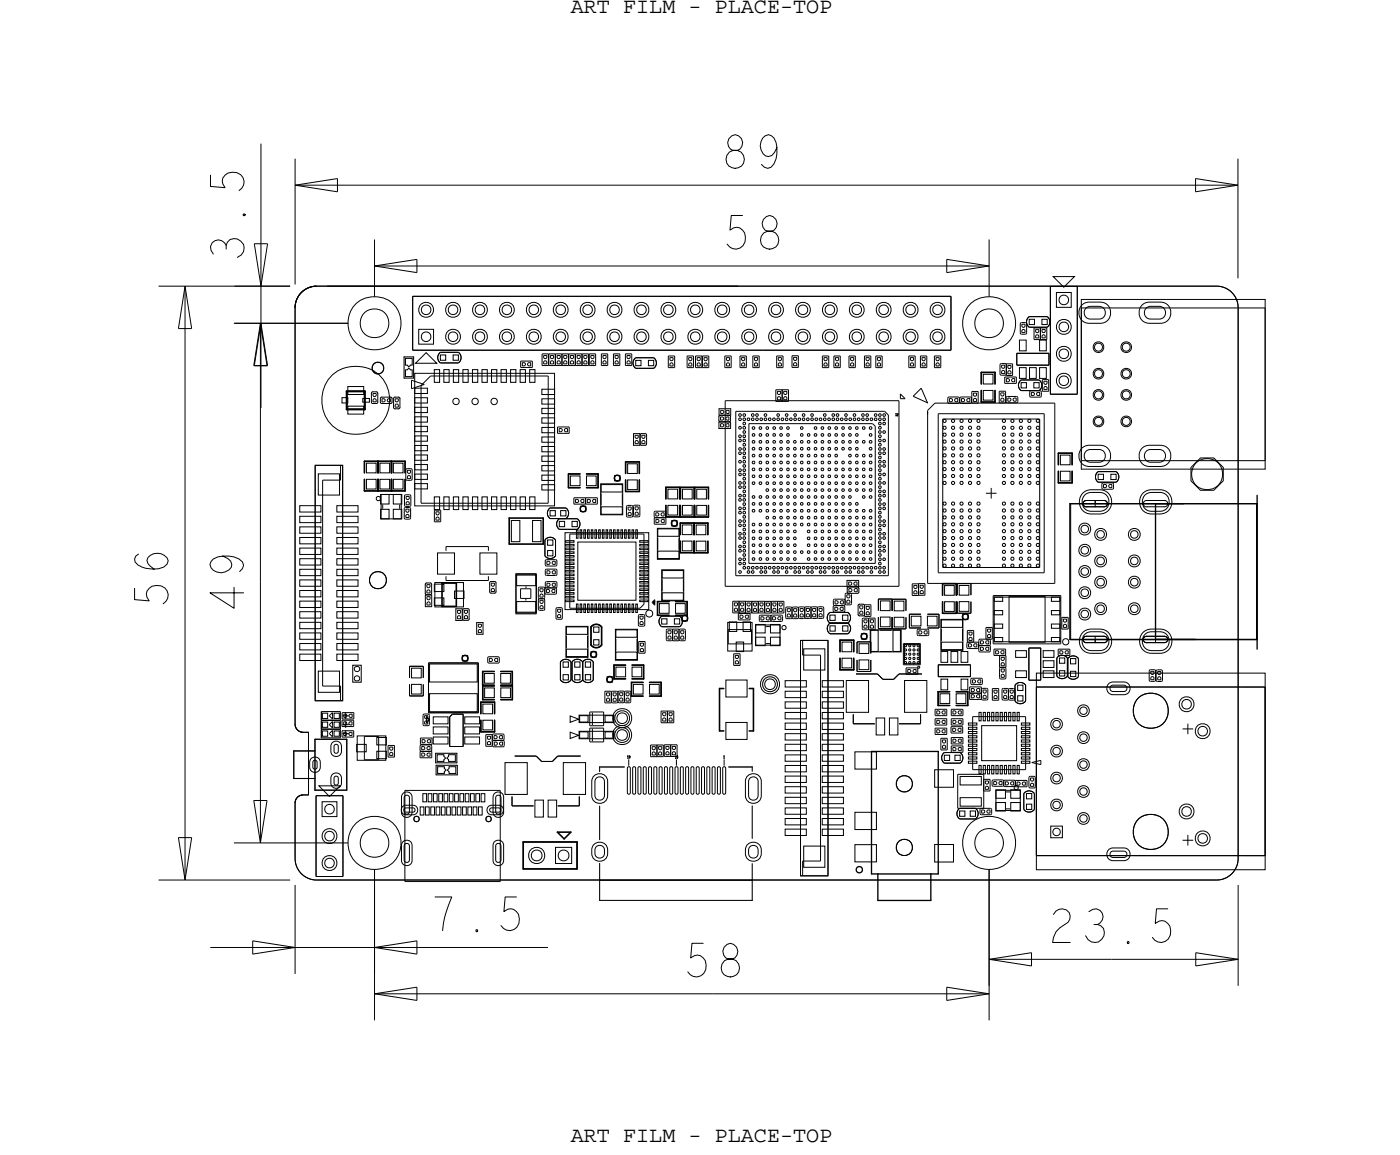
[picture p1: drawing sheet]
<svg xmlns="http://www.w3.org/2000/svg" width="132mm" height="109mm" viewBox="0 0 132 109" stroke-linecap="round" stroke-linejoin="round" font-family="sans-serif">
<defs><g id="words">
<text font-size="3.2" x="23" y="24.6" transform="rotate(-90 23 24.6)">3.5</text>
<g font-size="2.1">
<text x="53.9" y="1.2">ART FILM - PLACE-TOP</text>
<text x="53.9" y="107.7">ART FILM - PLACE-TOP</text>
</g>
<g font-size=".3">
<text x="84.8" y="39" transform="rotate(-180 84.8 39)">A1</text>
<text x="68.3" y="71.5">1</text>
</g>
</g></defs>
<!-- layer: Board Outline -->
<g fill="none" stroke="#000" stroke-width=".09">
<path d="M24.6 13.5v13.5zM27.8 17.5l4-.7zM27.8 17.5l4 .6zM27.8 15v11.8zM27.8 17.5h43.2zM31.8 16.8v1.3zM71 17.5h45.8zM112.8 16.8l4 .7zM112.8 16.8v1.3zM112.8 18.1l4-.6zM116.8 15v11.2zM15 27h12.4z"/>
<path d="M16.8 31h1.3zM17.5 27l.6 4zM17.5 27l-.7 4zM17.5 27v27.5zM22.1 30.5h10.7zM22.1 27h5.3zM23.9 34.5h1.3zM24 23l.6 4zM24 34.5h1.3zM24 23h1.3zM24.6 30.5l.6 4zM24.6 30.5v24.3z"/>
<path d="M24.6 30.5l-.7 4zM24.6 30.5l.7 4zM24.6 27v3.5zM24.6 30.5v8zM24.6 30.5l-.6 4zM25.3 23l-.7 4zM27.8 29v39.3zM28.5 27.6l.6-.5 .8-.1h84.9a2.03 2.03 0 0 1 2 2v52a2.03 2.03 0 0 1-2 2h-84.9a2.03 2.03 0 0 1-2.1-2l.1-5.5a.76 .76 0 0 1 .7-.5h.5v-5.9h-.5a.76 .76 0 0 1-.8-.8v-39.3l.2-.7zM29.9 27a2.03 2.03 0 0 0-2.1 2M29.9 27h50.5zM30.9 27h38.8zM35.3 25.1l4-.6z"/>
<path d="M35.3 22.6v5.4zM35.3 25.1l4 .6zM35.3 25.1h35.8zM39.3 24.5v1.2zM71.1 25.1h22.2zM80.4 27h34.4zM89.3 24.5l4 .6zM89.3 24.5v1.2zM89.3 25.7l4-.6zM93.3 22.6v5.4zM114.8 27a2.03 2.03 0 0 1 2 2M116.8 29v52z"/>
<path d="M17.5 54.5v28.5zM24.6 54.8v24.7zM16.8 79l.7 4zM16.8 79h1.3zM18.1 79l-.6 4zM22.1 79.5h10.7zM23.9 75.5l.7 4zM23.9 75.5h1.3zM25.2 75.5l-.6 4zM27.8 75.7v5.3zM27.8 68.3a.76 .76 0 0 0 .8 .8M28.6 69.1h.5z"/>
<path d="M28.6 75h.5zM28.6 75a.76 .76 0 0 0-.8 .7M29.1 69.1v5.9zM15 83h12.4zM19.8 89.3h8zM23.8 88.7l4 .6zM23.8 88.7v1.3zM23.8 90l4-.7zM27.8 83.5v8.3zM27.8 89.3h7.5zM27.8 81a2.03 2.03 0 0 0 2.1 2M29.9 83h84.9z"/>
<path d="M35.3 89.3l4-.6zM35.3 93.7l4-.6zM35.3 82v9.8zM35.3 89.3l4 .7zM35.3 93.7l4 .6zM35.3 82v14.2zM35.3 93.7h32zM35.3 89.3h16.4zM39.3 88.7v1.3zM39.3 93.1v1.2zM67.3 93.7h26zM89.3 93.1l4 .6z"/>
<path d="M89.3 93.1v1.2zM89.3 94.3l4-.6zM93.3 90.5l4-.7zM93.3 90.5h11.6zM93.3 90.5l4 .6zM93.3 82v11zM93.3 82v14.2zM97.3 89.8v1.3zM104.9 90.5h11.9zM112.8 89.8l4 .7zM112.8 89.8v1.3zM112.8 91.1l4-.6z"/>
<path d="M116.8 83.5v9.5zM116.8 81a2.03 2.03 0 0 1-2 2"/>
</g>
<!-- layer: Components -->
<g fill="none" stroke="#000" stroke-width=".09">
<path d="M32.7 36.9h1.7v1.7h-1.7zM35.1 37.1v.8zM35.1 37.9l.1 .1M35.2 36.9h.3zM35.2 36.9l-.1 .2M35.2 38h.3zM35.5 36.9l.2 .2M35.7 37.9l-.2 .1M35.7 37.1v.8zM35.9 37.6v.3zM35.9 37.9l.1 .1M36 37.4h.9z"/>
<path d="M36 37.4l-.1 .2M36 38h.9zM36.9 37.4l.1 .2M37 37.9l-.1 .1M37 37.6v.3zM37.1 37.6v.8zM37.1 38.4l.2 .1M37.3 37.4h.3zM37.3 37.4l-.2 .2M37.3 38.5h.3zM37.6 37.4l.1 .2M37.7 38.4l-.1 .1"/>
<path d="M37.7 37.6v.8zM38.8 36.7l1.2-.4zM38.8 35.9v.8zM38.8 35.9l1.2 .4zM38.9 33h33.1zM38.9 27.9h50.8zM38.9 27.9v5.1zM39.1 35.2h13.2v12.5h-13.2zM39.2 34.3l1-1 1 1zM39.7 36.4l.9-.9zM39.7 36.4v11.1zM40.6 35.5h11.1z"/>
<path d="M41.6 34.2h1.7zM41.6 33.2h1.7zM41.6 33.2l-.2 .2-.1 .3 .1 .3 .2 .2M43.3 33.2l.1 .2 .1 .3-.1 .3-.1 .2M49.1 34.6h1.1zM49.1 34h1.1zM49.1 34v.6zM50.2 34v.6zM51.2 34.5h.6zM51.2 33.4h.6zM51.2 33.4v1.1zM51.7 35.5v12z"/>
<path d="M51.8 33.4v1.1zM51.8 34.5h.6zM51.8 33.4h.6zM52.4 33.4v1.1zM52.4 34.5h.6zM52.4 33.4h.6zM53 33.4v1.1zM53 34.5h.6zM53 33.4h.6zM53.6 33.4v1.1zM53.7 34.5h.6zM53.7 33.4h.6z"/>
<path d="M53.7 33.4v1.1zM54.3 33.4v1.1zM54.3 34.5h.6zM54.3 33.4h.6zM54.9 33.4v1.1zM54.9 34.5h.6zM54.9 33.4h.6zM55.5 33.4v1.1zM55.6 34.5h.6zM55.6 33.4h.6zM55.6 33.4v1.1zM56.2 33.4v1.1z"/>
<path d="M56.8 34.5h.6zM56.8 33.4h.6zM56.8 33.4v1.1zM57.4 33.4v1.1zM57.9 34.5h.6zM57.9 33.4h.6zM57.9 33.4v1.1zM58.5 33.4v1.1zM59 34.5h.6zM59 33.4h.6zM59 33.4v1.1zM59.6 33.4v1.1z"/>
<path d="M60 33.7h1.7zM60 34.7h1.7zM60 33.7l-.2 .2-.1 .3 .1 .3 .2 .2M61.7 33.7l.2 .2v.3v.3l-.2 .2M63.1 34.7h.6zM63.1 33.6h.6zM63.1 33.6v1.1zM63.7 33.6v1.1zM64.8 34.7h.6zM64.8 33.6h.6zM64.8 33.6v1.1zM65.4 33.6v1.1z"/>
<path d="M65.6 34.7h.6zM65.6 33.6h.6zM65.6 33.6v1.1zM66.2 33.6v1.1zM66.3 34.7h.6zM66.3 33.6h.6zM66.3 33.6v1.1zM66.9 33.6v1.1zM67.8 39.3v.3zM67.8 39.6l.2 .2M67.8 39.8h1.1zM67.8 39.8v.6z"/>
<path d="M67.9 39.1h1.1zM67.9 38.5h1.1zM67.9 38.5v.6zM68 39.2h.8zM68 39.2l-.2 .1M68 39.8h.8zM68.4 34.7h.6zM68.4 33.6h.6zM68.4 33.6v1.1zM68.4 37.8h16.4zM68.4 37.8v17.5zM68.8 39.2l.1 .1"/>
<path d="M68.9 39.6l-.1 .2M68.9 39.3v.3zM68.9 39.8v.6zM69 38.5v.6zM69 33.6v1.1zM69.4 38.8h14.1zM69.4 38.8v15.5zM69.8 34.7h.6zM69.8 33.6h.6zM69.8 33.6v1.1zM70.4 33.6v1.1zM70.7 40h11.6z"/>
<path d="M70.7 40v13.1zM71 34.7h.6zM71 33.6h.6zM71 33.6v1.1zM71.6 33.6v1.1zM72 33h17.7zM73.2 37.9h.6zM73.2 36.8h.6zM73.2 36.8v1.1zM73.3 34.7h.6zM73.3 33.6h.6zM73.3 33.6v1.1z"/>
<path d="M73.8 37.9h.6zM73.8 36.8h.6zM73.8 36.8v1.1zM73.9 33.6v1.1zM74.4 36.8v1.1zM74.7 34.6h.6zM74.7 33.5h.6zM74.7 33.5v1.1zM75.3 33.5v1.1zM77.6 34.7h.6zM77.6 33.6h.6zM77.6 33.6v1.1z"/>
<path d="M78.2 33.6v1.1zM78.7 34.7h.6zM78.7 33.6h.6zM78.7 33.6v1.1zM79.3 33.6v1.1zM80.1 34.7h.6zM80.1 33.6h.6zM80.1 33.6v1.1zM80.7 33.6v1.1zM81.6 34.7h.6zM81.6 33.6h.6zM81.6 33.6v1.1z"/>
<path d="M82.2 33.6v1.1zM82.3 40l.3 .2zM82.6 34.7h.6zM82.6 33.6h.6zM82.6 33.6v1.1zM83.2 33.6v1.1zM83.5 38.8l.3 .3zM83.8 39.1v15.2zM84.8 37.8v17.5zM85 37.1l.4 .5zM85 37.1v.5zM85 37.6h.4z"/>
<path d="M85.8 34.7h.6zM85.8 33.6h.6zM85.8 33.6v1.1zM86.2 37.4l1.4 .6zM86.4 33.6v1.1zM86.9 34.7h.6zM86.9 33.6h.6zM86.9 33.6v1.1zM86.9 36.6l-.7 .8zM86.9 36.6l.6 1.4zM87.5 33.6v1.1zM87.5 38.7v.4z"/>
<path d="M87.5 38.7l.7-.7zM87.5 38.8v16.2zM88.2 34.7h.6zM88.2 33.6h.6zM88.2 33.6v1.1zM88.2 38h11.3zM88.5 39h10zM88.5 39v15zM88.8 33.6v1.1zM89 39.5h9.1zM89 39.5v14zM89.4 37.6v.3z"/>
<path d="M89.4 37.9l.2 .1M89.6 37.4h.8zM89.6 37.4l-.2 .2M89.6 38h.8zM89.7 27.9v5.1zM90.4 37.4l.1 .2M90.5 37.9l-.1 .1M90.5 37.6v.3zM90.6 37.6v.3zM90.6 37.9l.1 .1M90.7 37.4h.9zM90.7 37.4l-.1 .2"/>
<path d="M90.7 38h.9zM91.6 37.4l.1 .2M91.7 37.9l-.1 .1M91.7 37.6v.3zM91.7 38h.6zM91.7 36.9h.6zM91.7 36.9v1.1zM92.3 36.9v1.1zM94.3 38h.6zM94.3 36.9h.6zM94.3 36.9v1.1zM94.4 34.4v.9z"/>
<path d="M94.4 35.3l.1 .1M94.5 34.3h.3zM94.5 34.3l-.1 .1M94.5 35.4h.3zM94.8 36.2h1.1zM94.8 35.6v.6zM94.8 35.6h1.1zM94.8 34.3l.2 .1M94.9 36.9v1.1zM95 37.5v.4zM95 37.9l.1 .1M95 35.4h.6z"/>
<path d="M95 34.3h.6zM95 34.3v1.1zM95 35.3l-.2 .1M95 34.4v.9zM95.1 37.4h.8zM95.1 37.4l-.1 .1M95.1 38h.8zM95.6 34.3v1.1zM95.9 35.6v.6zM95.9 37.4l.2 .1M95.9 34.4h3.1zM95.9 34.4h.1"/>
<path d="M95.9 33.3h3.1zM95.9 33.3v1.1zM96 34.4h3zM96 33.3h3zM96 33.3v1.1zM96.1 37.9l-.2 .1M96.1 37.5v.4zM96.3 30.5v.9zM96.3 31.4l.1 .1M96.4 35.8h1.7zM96.4 36.8h1.7zM96.4 35.8l-.2 .2-.1 .3 .1 .3 .2 .2"/>
<path d="M96.4 30.4h.4zM96.4 31.5h.4zM96.4 30.4l-.1 .1M96.8 30.4l.1 .1M96.9 31.4l-.1 .1M96.9 30.5v.9zM97.1 30.9h1.7zM97.1 29.9h1.7zM97.1 29.9l-.2 .2v.3l.1 .3 .1 .2M97.2 37v.3zM97.2 37.3l.1 .1M97.3 36.8h.8z"/>
<path d="M97.3 36.8l-.1 .2M97.3 37.4h.8zM97.6 32h.6zM97.6 30.9h.6zM97.6 30.9v1.1zM98.1 35.8l.1 .2 .1 .3-.1 .3-.1 .2M98.1 39.5v14zM98.1 36.8l.2 .2M98.2 30.9v1.1zM98.2 32h.6zM98.2 30.9h.6zM98.3 37.3l-.2 .1"/>
<path d="M98.3 37v.3zM98.4 36.9h.6zM98.4 35.8h.6zM98.4 35.8v1.1zM98.5 39v15zM98.8 30.9v1.1zM98.8 29.9l.2 .2 .1 .2-.1 .3-.2 .3M99 35.8v1.1zM99 33.3v1.1zM99.1 37.2h2.6zM99.1 27h2.6zM99.1 27v10.2z"/>
<path d="M99.4 26.1h2l-1 1zM99.5 38v17zM101.7 27v10.2zM102 29h17.4zM102 29v14.4zM102 28.2h17.4zM102 28.2v16zM119.4 29v14.4zM119.4 28.2v16zM29.7 43.9h2.6zM29.7 43.9v22.2zM29.7 43.9h2.6v22.2h-2.6z"/>
<path d="M30.4 45.3v19.4zM30.4 45.3h1.7zM32.1 43.9v1.4zM32.3 43.9v22.2zM35.5 46.9l.2-.1 .2 .1v.2l-.2 .1-.2-.1zM36 46.6h1.9v2.3h-1.9zM36.1 47.6v.4zM37.7 47.6v.4zM38.1 48v.8zM38.1 48.8l.2 .2M38.2 46.8v.8zM38.2 47.6l.1 .2"/>
<path d="M38.3 47.9h.3zM38.3 47.9l-.2 .1M38.3 49h.3zM38.3 44.3v.9zM38.3 45.2l.1 .1M38.3 46.7h.3zM38.3 46.7l-.1 .1M38.3 47.8h.3zM38.4 44.2h.4zM38.4 44.2l-.1 .1M38.4 45.3h.4zM38.6 47.9l.2 .1"/>
<path d="M38.6 46.7l.2 .1M38.7 48.8l-.1 .2M38.8 48v.8zM38.8 44.2l.1 .1M38.8 47.6l-.2 .2M38.8 46.8v.8zM38.9 45.2l-.1 .1M38.9 44.3v.9zM39.7 47.5h12zM40.1 55.1v.8zM40.1 55.9l.2 .2M40.1 57.2h.6z"/>
<path d="M40.1 56.1h.6zM40.1 56.1v1.1zM40.3 55h.3zM40.3 56.1h.3zM40.3 55l-.2 .1M40.6 55l.1 .1M40.7 55.9l-.1 .2M40.7 55.1v.8zM40.7 56.1v1.1zM41 49.2h.6zM41 48.1h.6zM41 48.1v1.1z"/>
<path d="M41 54.9h2.7v2.3h-2.7zM41.6 48.1v1.1zM42.1 51.5h4zM42.1 54.7h4zM42.1 51.5v.4zM42.1 54.3v.4zM43 58.5h.6zM43 57.4h.6zM43 57.4v1.1zM43.6 57.4v1.1zM43.7 57.5v.9zM43.7 58.4l.1 .1"/>
<path d="M43.8 57.4h.3zM43.8 57.4l-.1 .1M43.8 58.5h.3zM44.1 57.4l.2 .1M44.3 58.4l-.2 .1M44.3 57.5v.9zM45 59.8h.6zM45 58.7h.6zM45 58.7v1.1zM45.6 58.7v1.1zM46.1 51.5v.4zM46.1 54.3v.4z"/>
<path d="M46.2 55v.8zM46.2 55.8l.1 .1M46.3 54.8h.4zM46.3 54.8l-.1 .2M46.3 55.9h.4zM46.7 54.8l.1 .2M46.8 55.8l-.1 .1M46.8 55v.8zM48.7 54.1h1.9zM48.7 54.1v3.7zM48.7 57.8h1.9zM48.7 54.1h1.9v3.8h-1.9z"/>
<path d="M49.1 56.4h1zM49.1 55.5h1zM49.1 55.5v.9zM49.6 56.5v.1zM49.6 55.3v.2zM50.1 55.5v.9zM50.6 54.1h.1M50.6 54.2v3.6zM50.8 55.5v.8zM50.8 56.3l.1 .2-.1 .1M50.8 56.6v.8zM50.8 57.4l.1 .2"/>
<path d="M50.9 55.4h.4zM50.9 55.4l-.1 .1M50.9 56.5h.4zM50.9 57.6h.4zM51.3 55.4l.1 .1M51.4 56.3l-.1 .2 .1 .1M51.4 55.5v.8zM51.4 57.4l-.1 .2M51.4 56.6v.8zM51.4 55.6v.3zM51.4 55.9l.1 .1M51.4 52.4l.2 .2 .3 .1 .3-.1 .2-.2"/>
<path d="M51.4 50.9v1.5zM51.4 50.9l.2-.2h.3h.3l.2 .2M51.5 52.9v.3zM51.5 53.2l.1 .2M51.5 53.8v.3zM51.5 55v.3zM51.5 54.1l.1 .2M51.5 55.3l.1 .1M51.5 55.4h.9zM51.5 55.4l-.1 .2M51.5 56h.9zM51.6 52.8h.8z"/>
<path d="M51.6 52.8l-.1 .1M51.6 53.4h.8zM51.6 53.7h.8zM51.6 54.8h.8zM51.6 53.7l-.1 .1M51.6 54.8l-.1 .2M51.6 54.3h.8zM51.6 55.4h.8zM51.9 48.9h1.5zM51.9 47.9h1.5zM51.9 47.9l-.2 .2v.3v.3l.2 .2M52.4 55.4l.1 .2"/>
<path d="M52.4 50.9v1.5zM52.4 52.8l.2 .1M52.4 53.7l.2 .1M52.4 54.8l.2 .2M52.5 57.4v.9zM52.5 58.3l.1 .1M52.5 55.9l-.1 .1M52.5 55.6v.3zM52.6 53.2l-.2 .2M52.6 52.9v.3zM52.6 54.1l-.2 .2M52.6 55.3l-.2 .1"/>
<path d="M52.6 53.8v.3zM52.6 55v.3zM52.6 57.3h.3zM52.6 57.3l-.1 .1M52.6 58.4h.3zM52.6 40.9h1.1zM52.6 40.3v.6zM52.6 40.3h1.1zM52.8 49.9h1.7zM52.8 48.9h1.7zM52.8 48.9l-.2 .2-.1 .3 .1 .3 .2 .2M52.9 57.3l.2 .1"/>
<path d="M53.1 58.3l-.2 .1M53.1 57.4v.9zM53.3 50.2h7.9v7.3h-7.9zM53.4 47.9l.2 .2 .1 .3-.1 .3-.2 .2M53.4 59.1h2.1v2.9h-2.1zM53.4 60v1.1zM53.7 40.3v.6zM53.8 50.4h7zM53.8 50.4v7zM53.8 57.4h6.6zM54.2 47.5h1.1zM54.2 46.9h1.1z"/>
<path d="M54.2 46.9v.6zM54.5 48.9l.2 .2v.3v.3l-.2 .2M54.8 47.7h.5v.5h-.5zM54.8 47.8l.2-.1 .3 .1v.2v.2l-.3 .1-.2-.1-.1-.2zM55.3 46.9v.6zM55.3 47.5h1.1zM55.3 46.9h1.1zM55.5 60v1.1zM56.4 46.9v.6zM56.7 45.6h2.1v2.9h-2.1zM56.7 46.5v1.2zM58 44.8h.5v.5h-.5z"/>
<path d="M58 44.9l.3-.1 .2 .1 .1 .2-.1 .2-.2 .1-.3-.1v-.2zM58.1 59.3h2.1v3h-2.1zM58.7 46.5v1.2zM59.1 47.8v.8zM59.1 48.6l.1 .2M59.2 47.7h.4zM59.2 47.7l-.1 .1M59.2 48.8h.4zM59.6 47.7l.1 .1M59.7 48.6l-.1 .2M59.7 47.8v.8zM59.8 47.8v.8z"/>
<path d="M59.8 48.6l.1 .1M59.8 42h.6zM59.8 40.9h.6zM59.8 40.9v1.1zM59.9 47.6h.4zM59.9 47.6l-.1 .2M59.9 48.7h.4zM60.2 58.1v.8zM60.2 58.9l.2 .1M60.3 47.6l.1 .2M60.4 57.9h.3zM60.4 57.9l-.2 .2"/>
<path d="M60.4 59h.3zM60.4 48.6l-.1 .1M60.4 47.8v.8zM60.4 40.9v1.1zM60.4 41v.9zM60.4 41.9l.1 .1M60.5 40.9h.4zM60.5 42h.4zM60.5 40.9l-.1 .1M60.7 57.9l.1 .2M60.8 50.4v6.6zM60.8 57l-.4 .4z"/>
<path d="M60.8 58.9l-.1 .1M60.8 58.1v.8zM60.9 40.9l.1 .1M61 41.9l-.1 .1M61 41v.9zM61 57.6l.3-.1 .2 .1 .1 .3-.1 .2-.2 .1-.3-.1-.1-.2zM61.5 56.8l.3 .3zM61.7 56.9h.1M61.6 56.8h.2zM61.6 56.8v.1zM61.7 56.7v.2zM61.7 56.7h.1"/>
<path d="M61.8 56.9h.1M61.7 48.3v.4zM61.7 48.7l.2 .1M61.7 49.4h1.1zM61.7 48.8h1.1zM61.7 48.8v.6zM61.8 56.7h.1M61.8 56.7v.2zM61.8 56.7v.4zM61.8 56.5l-.3 .3zM61.8 56.5v.3zM61.9 48.2h.8z"/>
<path d="M61.9 48.2l-.2 .1M61.9 48.8h.8zM62 49.8h2.1v2.9h-2.1zM62.1 50.7v1.1zM62.4 59.1h1.7zM62.4 58.1h1.7zM62.4 58.1l-.1 .2-.1 .3 .1 .3 .1 .2M62.4 53.7h2.1v3h-2.1zM62.5 54.6v1.2zM62.7 48.2l.1 .1M62.8 48.7l-.1 .1M62.8 48.3v.4z"/>
<path d="M62.8 48.8v.6zM62.9 59.4v.9zM63 59.3h.4zM63 59.3l-.1 .1M63.4 59.3l.1 .1M63.4 49.1h.5v.5h-.5zM63.4 49.1l.2-.1 .3 .1v.2v.3h-.3h-.2l-.1-.3zM63.5 59.3h.6zM63.5 59.3v1.1zM63.5 59.4v.9zM64.1 59.3v1.1zM64.1 50.7v1.1z"/>
<path d="M64.1 59.4v.9zM64.1 58.1l.2 .2 .1 .3-.1 .3-.2 .2M64.2 59.3h.4zM64.2 59.3l-.1 .1M64.4 58.1h.5v.5h-.5zM64.4 58.1l.2-.1 .2 .1 .1 .2-.1 .2-.2 .1-.2-.1-.1-.2zM64.5 54.6v1.2zM64.6 59.3l.1 .1M64.7 59.4v.9zM67.8 40.4h1.1zM68.4 55.3h16.4zM68.7 58.7h2.3v2.7h-2.3z"/>
<path d="M68.7 59.4h2.2zM68.7 59.4v1.3zM69.1 57.8h.6zM69.1 56.7h.6zM69.1 56.7v1.1zM69.4 54.3h14.4zM69.7 58.5h1.1zM69.7 57.9h1.1zM69.7 57.9v.6zM69.7 57.8h.6zM69.7 56.7h.6zM69.7 56.7v1.1z"/>
<path d="M70.3 56.7v1.1zM70.3 57.8h.6zM70.3 56.7h.6zM70.7 53.1h11.9zM70.8 57.9v.6zM70.9 59.4v1.3zM70.9 56.7v1.1zM71 57.8h.6zM71 56.7h.6zM71 56.7v1.1zM71.3 58.9h2.3v1.9h-2.3zM71.6 56.7v1.1z"/>
<path d="M71.6 57.8h.6zM71.6 56.7h.6zM71.7 58.1v.4zM71.7 58.5l.1 .1M71.8 58h.8zM71.8 58l-.1 .1M71.8 58.6h.8zM72.2 56.7v1.1zM72.2 57.8h.6zM72.2 56.7h.6zM72.3 59.1h.4zM72.8 58.1v.4z"/>
<path d="M72.8 58.5l.1 .1M72.8 58.5l-.2 .1M72.8 56.7v1.1zM72.8 57.8h.6zM72.8 56.7h.6zM72.9 58h.8zM72.9 58l-.1 .1-.2-.1M72.9 58.6h.8zM73.4 57.8h.6zM73.4 56.7h.6zM73.4 56.7v1.1zM73.7 58l.2 .1"/>
<path d="M73.8 59.1l.2-.1 .2 .1v.2l-.2 .1-.2-.1zM73.9 58.5l-.2 .1M73.9 58.1v.4zM74 56.7v1.1zM74.1 57.4v.8zM74.1 58.2l.2 .1M74.3 57.2h.3zM74.3 58.3h.3zM74.3 57.2l-.2 .2M74.6 58.3l.1-.1 .2 .1M74.6 57.2l.1 .2 .2-.2M74.7 57.4v.8z"/>
<path d="M74.9 57.2h.3zM74.9 58.3h.3zM75.2 57.2l.1 .2M75.3 58.2l-.1 .1M75.3 57.4v.8zM75.4 57.4v.8zM75.4 58.2l.1 .1M75.5 57.2h.3zM75.5 58.3h.3zM75.5 57.2l-.1 .2M75.8 57.2l.2 .2M75.9 57.3v.9z"/>
<path d="M75.9 58.2l.2 .1M76 58.2l-.2 .1M76 57.4v.8zM76.1 57.2h.3zM76.1 58.3h.3zM76.1 57.2l-.2 .1M76.5 57.3v.9zM76.7 58.3l-.2-.1-.1 .1M76.7 57.2h.3zM76.7 58.3h.3zM76.7 57.2l-.2 .1-.1-.1M77 57.2l.1 .1"/>
<path d="M77.1 57.3v.9zM77.3 57.2h.3zM77.3 58.3l-.2-.1-.1 .1M77.3 58.3h.3zM77.3 57.2l-.2 .1M77.6 57.2l.1 .1M77.7 58.2l-.1 .1M77.7 57.3v.9zM78.3 58.8h1.7zM78.3 57.8h1.7zM78.3 57.8l-.2 .2v.3v.3l.2 .2M78.3 59.8h1.7z"/>
<path d="M78.3 58.8l-.2 .2v.3v.3l.2 .2M78.6 57.2v.4zM78.6 57.6l.2 .1M78.6 56.6v.4zM78.6 57l.2 .1M78.8 57.1h.8zM78.8 57.1l-.2 .1M78.8 57.7h.8zM78.8 56.5h.8zM78.8 56.5l-.2 .1M79.6 57.1l.1 .1M79.6 56.5l.1 .1"/>
<path d="M79.7 57.6l-.1 .1M79.7 57.2v.4zM79.7 57l-.1 .1M79.7 56.6v.4zM79.8 56.1v.8zM79.8 56.9l.1 .1M79.9 55.9h.3zM79.9 55.9l-.1 .2M79.9 57h.3zM79.9 55.3h1.1zM79.9 54.7h1.1zM79.9 54.7v.6z"/>
<path d="M80 55.5v.3zM80 55.8l.1 .2M80 57.8l.2 .2 .1 .2-.1 .3-.2 .3M80 58.8l.2 .2 .1 .3-.1 .3-.2 .2M80.1 55.4h.8zM80.1 55.4l-.1 .1M80.1 56h.8zM80.2 55.9l.2 .2M80.4 56.9l-.2 .1M80.4 56.1v.8zM80.9 55.4l.2 .1M81 57.1v.8z"/>
<path d="M81 57.9l.1 .2M81 54.7v.6zM81.1 55.8l-.2 .2M81.1 55.5v.3zM81.1 57h.4zM81.1 57l-.1 .1M81.1 58.1h.4zM81.3 59.8h.5v.5h-.5zM81.3 59.8l.2-.1 .3 .1v.2v.2l-.3 .1-.2-.1-.1-.2zM81.4 58.4v.9zM81.4 59.3l.1 .1M81.5 57l.1 .1"/>
<path d="M81.5 58.3h.3zM81.5 59.4h.3zM81.5 58.3l-.1 .1M81.6 57.9l-.1 .2M81.6 57.1v.8zM81.6 58.1h.6zM81.6 57h.6zM81.6 57v1.1zM81.8 58.3l.2 .1M82 59.3l-.2 .1M82 58.4v.9zM82 59.4h.6z"/>
<path d="M82 58.3h.6zM82 58.3v1.1zM82.1 59.4h2.9v2.1h-2.9zM82.2 57v1.1zM82.6 58.3v1.1zM82.6 40.2v12.9zM82.9 59.3h1.3zM82.9 58.2v1.1zM82.9 56.5h1.3zM82.9 56.5v1.1zM83 59.4h1.2zM84.2 58.2v1.1z"/>
<path d="M84.2 56.5v1.1zM84.2 59.3h1.3zM84.2 56.5h1.3zM85.5 58.2v1.1zM85.5 56.5v1.1zM85.8 59.2h1.1zM85.8 57.9v1.3zM85.8 57.9h1.1zM86.1 56.2h.6zM86.1 55.1h.6zM86.1 55.1v1.1zM86.6 59.5v.3z"/>
<path d="M86.6 59.8l.1 .1M86.7 59.3h.8zM86.7 59.3l-.1 .2M86.7 59.9h.8zM86.7 56.1h.6zM86.7 55h.6zM86.7 55v1.1zM86.7 55.1v1.1zM87.3 55v1.1zM87.5 59.2h1.1zM87.5 57.9h1.1zM87.5 59.3l.2 .2"/>
<path d="M87.5 55h12zM87.7 59.8l-.2 .1M87.7 59.5v.3zM88.5 54h10zM88.6 57.9v1.3zM88.8 58.4h2.1v2.9h-2.1zM88.8 59.3v1.1zM89 53.5h9.1zM90.3 56.7v1.1zM90.3 55h1.3zM90.3 57.8h1.3zM90.3 55v1.1z"/>
<path d="M90.8 59.3v1.1zM90.9 57.9h.5v.5h-.5zM90.9 57.9h.2h.2l.1 .3-.1 .2-.2 .1-.2-.1-.1-.2zM91.3 59.4h.6zM91.3 59.4v1.1zM91.6 55v1.1zM91.6 56.7v1.1zM91.9 59.4v1.1zM93 46.5h.5zM93 59.2h.6zM93 59.2v1.1zM93.5 46.5h.5z"/>
<path d="M93.5 46.5v.5zM93.5 46v.5zM93.6 59.2v1.1zM93.7 56.2h6.4zM93.7 56.2v4.5zM93.8 56.3h6.2v4.2h-6.2zM100.1 56.2v4.5zM100.2 59.3h.6zM100.2 58.2h.6zM100.2 58.2v1.1zM100.8 58.2v1.1zM101 47.5h17.6v12.8h-17.6z"/>
<path d="M102 43.4h17.4zM102 44.2h17.4zM102.2 47.5h.1M102.2 47.5v.1zM102.2 47.4v.1zM102.2 47.6l.1 .1zM102.3 47.3l.1-.1zM102.3 47.3l-.1 .1zM102.3 47.5h.1M102.3 47.7l.1 .1zM102.4 47.5h.1M102.4 47.2h.1z"/>
<path d="M102.4 47.8h.1zM102.5 47.5h.1M102.5 47.8h1.7zM102.5 60h1.7zM102.5 47.2l-.2 .1-.1 .2 .1 .2 .3 .1M102.5 47.2h1.7zM102.6 47.5h.1M102.6 47.8h1.6zM102.7 47.5h.1M102.8 47.5h.1M102.9 47.5h.1M103 47.5h.1"/>
<path d="M103.2 47.5h.1M103.3 47.5h.1M103.4 47.2h.1M103.4 47.3h.1M103.4 47.4h.1M103.4 47.2v.6zM103.4 47.5h.1M103.5 47.5h.1M103.6 47.5h.1M103.6 45.5h1.7zM103.6 44.5h1.7zM103.6 44.5l-.1 .2-.1 .3 .1 .3 .1 .2"/>
<path d="M103.7 47.5h.1M103.8 47.5h.1M103.9 47.5h.1M104 45.7v.3zM104 46l.1 .1M104 47.5h.1M104.1 47.5h.1M104.1 45.5h.9zM104.1 45.5l-.1 .2M104.1 46.1h.9zM104.2 47.2l.2 .1 .1 .2-.1 .2-.2 .1M104.2 47.2h.1z"/>
<path d="M104.2 60h.1zM104.2 47.8h.1zM104.2 47.5h.1M104.3 47.5h.1M104.3 47.8l.1-.1zM104.3 47.2l.1 .1zM104.4 47.5h.1M104.4 47.3l.1 .1zM104.5 47.4v.1zM104.5 47.6l-.1 .1zM104.5 47.5v.1zM105 45.5l.1 .2"/>
<path d="M105.1 46l-.1 .1M105.1 45.7v.3zM105.3 44.5l.2 .2 .1 .3-.1 .3-.2 .2M107.9 47.5h.1M108 47.5h.1zM108.1 47.5h.1M108.2 47.2h1.6zM108.2 60h1.7zM108.2 47.2l-.2 .1-.1 .2 .1 .2 .3 .1M108.2 47.5h.1M108.3 47.8h1.5zM108.3 47.5h.1"/>
<path d="M108.4 47.5h.1M108.5 47.5h.1M108.6 47.5h.1M108.7 47.5h.1M108.8 47.5h.1M108.9 47.5h.1M109 47.5h.1M109 47.6v.1zM109 47.7h.1M109 47.8h.1M109 47.9h.1M109 48h.1"/>
<path d="M109 48.1h.1M109 47.5v.3zM109 59.6h.1M109 59.7v.1zM109 59.8h.1M109 59.9h.1M109 47.5v12.8zM109.1 47.5h.1M109.2 47.5h.1M109.3 47.5h.1M109.4 47.5h.1M109.5 47.5h.1"/>
<path d="M109.7 47.5h.1M109.8 47.5h.1M109.8 47.2l.3 .1 .1 .2-.1 .2-.3 .1M109.9 60h.1zM109.9 47.5h.1M110 47.5h.1M110.1 47.5h.1M27.7 70.8h2zM27.7 70.8v2.6zM27.7 73.4h2zM29.7 74.5h3zM29.7 69.7h3z"/>
<path d="M29.7 69.7v4.8zM29.7 66.1h2.6zM29.8 75h2.6zM29.8 75v7.7zM30.1 74.1h2l-1 1zM30.3 67.1h1.8zM30.3 67.1v.8zM30.3 68.8h1.8zM30.3 68.8v.8zM30.3 67.9h1.8zM30.3 67.9v.8zM30.3 69.6h1.8z"/>
<path d="M30.3 68.7h1.8zM30.4 64.7h1.7zM31.1 67.5l.3 .3zM31.1 69.2l.3 .3zM31.1 68.3l.3 .3zM31.4 67.6v.2zM31.4 67.2l-.3 .3zM31.4 67.2v.4zM31.4 69.3v.2zM31.4 68.9l-.3 .3zM31.4 68.9v.4zM31.4 68.4v.2z"/>
<path d="M31.4 68l-.3 .3zM31.4 68v.4zM32.1 67.1v.8zM32.1 68.8v.8zM32.1 67.9v.8zM32.1 64.7v1.3zM32.3 68.5h1.1zM32.3 67.9v.6zM32.3 67.9h1.1zM32.3 69.5h1.1zM32.3 68.9v.6zM32.3 68.9h1.1z"/>
<path d="M32.3 67.8h1.1zM32.3 67.2v.6zM32.3 67.2h1.1zM32.3 67.5h.6zM32.3 69.2h.6zM32.3 68.3h.6zM32.4 75v7.7zM32.6 67.2v.6zM32.6 68.9v.6zM32.6 68v.6zM32.7 69.7v4.8zM33.3 62.7h.8v1.6h-.8z"/>
<path d="M33.4 67.9v.6zM33.4 68.9v.6zM33.4 67.2v.6zM33.7 69.4h2.7v2.3h-2.7zM34.4 69.4h1.3zM34.4 71.6h1.3zM34.4 69.4v2.2zM35.7 69.4v2.2zM36.6 71.4h.6zM36.6 70.3h.6zM36.6 70.3v1.1zM37.2 70.3v1.1z"/>
<path d="M38.2 74.5h9zM38.2 74.5v8.6zM38.6 62.8h1.3zM38.6 65.6h1.3zM38.6 62.8v1.1zM38.6 64.5v1.1zM39.6 70.4v.3zM39.6 70.7l.2 .1M39.6 71.5h1.1zM39.6 70.9h1.1zM39.6 70.9v.6zM39.7 70.2h1.1z"/>
<path d="M39.7 69.6h1.1zM39.7 69.6v.6zM39.8 70.2h.8zM39.8 70.2l-.2 .2M39.8 70.8h.8zM39.9 67.5v.8zM39.9 68.3l.1 .1M39.9 62.8v1.1zM39.9 64.5v1.1zM40 67.3h.4zM40 67.3l-.1 .2M40 68.4h.4z"/>
<path d="M40.3 67.6l.2 .3-.2 .2zM40.4 67.3l.1 .2M40.4 67.2h4.7zM40.4 62.5h4.7zM40.4 62.5v4.7zM40.5 68.3l-.1 .1M40.5 67.5v.8zM40.6 70.2l.1 .2M40.7 70.7l-.1 .1M40.7 70.4v.3zM40.7 70.9v.6zM40.8 69.6v.6z"/>
<path d="M42.4 67.6l.3-.3zM42.4 67.6v2.8zM42.4 70.4h1.3zM42.7 67.3h1zM43.6 61.8h.5v.5h-.5zM43.7 61.9l.2-.1 .2 .1 .1 .2-.1 .2-.2 .1-.2-.1-.1-.2zM43.7 67.3v3.1zM45.1 62.5v4.7zM45.8 70.4h.6zM45.8 69.3h.6zM45.8 69.3v1.1zM46 62.1v.3z"/>
<path d="M46 62.4l.1 .1M46.1 61.9h.9zM46.1 61.9l-.1 .2M46.1 62.5h.9zM46.4 69.3v1.1zM46.5 69.3v.4zM46.5 69.7l.1 .1M46.5 69.9v.4zM46.5 70.3l.1 .1M46.6 69.2h.8zM46.6 69.2l-.1 .1M46.6 69.8h.8z"/>
<path d="M46.6 69.8h.9zM46.6 69.8l-.1 .1M46.6 70.4h.9zM47 61.9l.1 .2M47.1 62.4l-.1 .1M47.1 62.1v.3zM47.2 74.5v8.6zM47.4 69.2l.2 .1M47.5 69.8l.1 .1M47.6 69.7l-.2 .1M47.6 69.3v.4zM47.6 70.3l-.1 .1"/>
<path d="M47.6 69.9v.4zM48.3 76h2.1zM48.3 75.1v.9zM48.6 71.3h2zM49.4 79.4h5.1v2.5h-5.1zM50.6 71.3l.5 .5zM51.1 71.8h1zM52.6 71.3h2.2zM52.6 76h2.1zM52.6 71.3l-.5 .5zM52.9 64.1l.2 .2 .3 .1 .3-.1 .2-.2M52.9 62.4v1.7z"/>
<path d="M52.9 62.4l.2-.2h.3h.3l.2 .2M53.8 69l.8 .3-.8 .3zM53.8 67.5l.8 .3-.8 .3zM53.9 62.4v1.7zM54 64.1l.4 .3 .5-.2a.19 .19 0 0 1 .3 .1l.4 .1 .4-.3M54 62.4v1.7zM54 62.4l.2-.2h.3h.3l.2 .2M54.6 69h3.3v.7h-3.3zM54.6 67.4h3.3v.7h-3.3zM54.7 75.1v.9zM55 62.4v1.7zM55 62.4l.2-.2h.3h.3l.2 .2"/>
<path d="M55.7 68.7h1.3zM55.7 68.7v1.3zM55.7 67.1v1.3zM55.7 67.1h1.3zM55.7 70h1.3zM55.7 68.4h1.3zM55.8 61.5h.5v.5h-.5zM55.8 61.5l.2-.1 .2 .1 .1 .2-.1 .2-.2 .1-.2-.1-.1-.2zM55.9 68.7v1.2zM55.9 67.2v1.2zM56 62.4v1.7zM57 68.7v1.3z"/>
<path d="M57 67.1v1.3zM57.1 66.3h.6zM57.1 65.2h.6zM57.1 65.2v1.1zM57.3 63.8h.5v.5h-.5zM57.3 63.9l.2-.1 .3 .1v.2v.2l-.3 .1-.2-.1-.1-.2zM57.7 65.2v1.1zM57.7 65.3v.9zM57.7 66.2l.1 .1M57.8 65.2h.4zM57.8 65.2l-.1 .1M57.8 66.3h.4z"/>
<path d="M58.1 60.2v1.2zM58.2 65.2l.1 .1M58.3 65.3v.9zM58.3 65.3v.8zM58.5 66.3l-.2-.2-.1 .2M58.5 65.2h.3zM58.5 66.3h.3zM58.5 65.2l-.2 .1M58.8 66.3l.1-.2 .2 .2M58.8 65.2l.1 .1M58.9 65.3v.8zM59.1 65.2h.3z"/>
<path d="M59.1 66.3h.3zM59.1 65.2l-.2 .1M59.3 71.6v.6zM59.4 65.2l.1 .1M59.5 66.1l-.1 .2M59.5 65.3v.8zM60.1 60.2v1.2zM60.3 61.6h.6zM60.3 60.5h.6zM60.3 60.5v1.1zM60.9 60.5v1.1zM61.4 71.4h.6z"/>
<path d="M61.4 70.3h.6zM61.4 70.3v1.1zM62 70.3v1.1zM62 71.4h.6zM62 70.3h.6zM62.4 68.2h.6zM62.4 67.1h.6zM62.4 67.1v1.1zM62.6 70.3v1.1zM62.7 71.3h.6zM62.7 70.2h.6zM62.7 70.2v1.1z"/>
<path d="M62.9 60.3l.1 .1M63 67.1v1.1zM63 68.2h.6zM63 67.1h.6zM63 60.4h.4zM63.3 70.2v1.1zM63.3 71.3h.6zM63.3 70.2h.6zM63.5 60.4h.6zM63.5 60.3l-.1 .1M63.6 67.1v1.1zM63.8 71.6v.6z"/>
<path d="M63.9 70.2v1.1zM64.1 60.3l.1 .1M64.2 60.4h.4zM64.7 60.3l-.1 .1M68.3 71.6v.6zM68.7 60.7h2.2zM69.2 62.7h.6zM69.2 61.7h.6zM69.2 61.6v1.1zM69.8 61.7v1.1zM72.3 60.7h.4zM75.5 60.4v22.2z"/>
<path d="M75.5 60.4h2.6zM75.5 60.4h2.6v22.2h-2.6zM75.7 61.8h1.7zM75.7 60.4v1.4zM77.4 61.8v19.4zM78.1 60.4v22.2zM80.5 67.4v.9zM80.5 68.3h2.1zM80.8 63.6h2zM80.9 62.2v1.1zM80.9 60.5h1.3zM80.9 63.3h1.3z"/>
<path d="M80.9 60.5v1.1zM82.2 60.5v1.1zM82.2 62.2v1.1zM82.8 63.6l.5 .5zM83 61.4h1.2zM83.3 64.1h1zM84.8 63.6h2.2zM84.8 68.3h2.1zM84.8 63.6l-.5 .5zM85.3 60.7h1.6zM85.3 60.7v2zM85.3 62.7h1.6z"/>
<path d="M85.3 60.8h1.5v1.8h-1.5zM85.5 63.6h1.1zM85.5 63h1.1zM85.5 63v.6zM86.6 63v.6zM86.6 62.9l.1-.1 .1 .2h-.1zM86.9 60.7v2zM86.9 67.4v.9zM88.2 67.5h1.1zM88.2 68.4h1.1zM88.2 69.3h1.1zM88.2 66.9v.6z"/>
<path d="M88.2 66.9h1.1zM88.2 67.8v.6zM88.2 67.8h1.1zM88.2 68.7v.6zM88.2 68.7h1.1zM88.5 63.8h3.1zM88.5 62.7h3.1zM88.5 62.7v1.1zM88.6 62.7h3zM88.6 62.7v1.1zM88.6 63.8h3zM88.8 70.7h.6z"/>
<path d="M88.8 69.6h.6zM88.8 69.6v1.1zM89.1 72h1.5zM89.1 71h1.5zM89.1 71l-.2 .2v.3v.3l.2 .2M89.3 66.9v.6zM89.3 67.8v.6zM89.3 68.7v.6zM89.4 69.6v1.1zM89.7 69.1h1.1zM89.8 68.5h1.1zM89.8 68.5v.6z"/>
<path d="M89.8 68.4h1.1zM89.8 70.2h1.1zM89.8 70.9h1.1zM89.8 67.5h1.1zM89.8 67.8h1.1zM89.8 67.8v.6zM89.8 69.6h1.1zM89.8 69.6v.6zM89.8 70.3h1.1zM89.8 70.3v.6zM89.8 66.9v.6zM89.8 66.9h1.1z"/>
<path d="M90.4 73h2.4zM90.4 76.2h2.4zM90.4 73v3.2zM90.6 76.2h1.5zM90.6 77.2h1.5zM90.6 76.2l-.2 .2-.1 .3 .1 .3 .2 .2M90.6 71l.2 .2 .1 .3-.1 .2-.2 .3M90.8 68.5v.6zM90.9 67.8v.6zM90.9 69.6v.6zM90.9 70.3v.6zM90.9 66.9v.6z"/>
<path d="M91.2 60.7v.3zM91.2 61l.2 .2M91.3 60.5h.6zM91.4 60.6h.8zM91.4 60.6l-.2 .1M91.4 61.2h.8zM91.5 66h1.1zM91.5 65.4h1.1zM91.5 65.4v.6zM91.5 64.8h1.1zM91.5 64.8v.6zM91.6 62.7v1.1z"/>
<path d="M91.6 62.7h.1M91.6 64.1v.3zM91.6 64.4l.1 .2M91.7 64h.9zM91.7 64l-.1 .1M91.7 64.6h.9zM91.8 72.6h5zM91.8 67.6h5zM91.8 67.6v5zM92.1 76.2l.2 .3v.2l-.1 .3-.1 .2M92.2 60.6l.1 .1M92.3 61l-.1 .2"/>
<path d="M92.3 60.7v.3zM92.4 61v.4zM92.4 61.4l.1 .1M92.4 60.4v.3zM92.4 60.7l.1 .2-.1 .1M92.5 76.4v.3zM92.5 76.7l.1 .1M92.5 60.9h.8zM92.5 61.5h.8zM92.5 60.3h.8zM92.5 60.3l-.1 .1M92.6 64l.1 .1"/>
<path d="M92.6 65.4v.6zM92.6 64.8v.6zM92.6 76.2h.9zM92.6 76.2l-.1 .2M92.6 76.8h.9zM92.6 65v.9zM92.6 65.9l.1 .1M92.7 64.4l-.1 .2M92.7 64.1v.3zM92.7 64.9h.4zM92.7 64.9l-.1 .1M92.7 66h.4z"/>
<path d="M92.8 74.6h.6zM92.8 73.5h.6zM92.8 73.5v1.1zM92.8 73v3.2zM93 60.3h.6zM93.1 64.9l.1 .1M93.2 65.9l-.1 .1M93.2 65v.9zM93.3 60.3l.2 .1M93.4 73.5v1.1zM93.5 76.2l.1 .2M93.5 61.4l-.2 .1"/>
<path d="M93.5 61v.4zM93.5 60.7l-.2 .2 .2 .1M93.5 60.4v.3zM93.6 76.7l-.1 .1M93.6 76.4v.3zM93.6 73.7v.3zM93.6 74l.1 .1M93.6 66h.6zM93.6 64.9h.6zM93.6 64.9v1.1zM93.7 60.7h6.4zM93.7 73.5h.9z"/>
<path d="M93.7 73.5l-.1 .2M93.7 74.1h.9zM93.8 61.8h1.1zM93.8 61.2h1.1zM93.8 61.2v.6zM94 74.5h2.3v1.9h-2.3zM94.2 64.9v1.1zM94.3 63.1v.8zM94.3 63.9l.2 .1M94.3 62.9h.6zM94.3 61.8h.6zM94.3 61.8v1.1z"/>
<path d="M94.5 62.9h.3zM94.5 62.9l-.2 .2M94.5 64h.3zM94.6 65v.9zM94.6 65.9l.1 .1M94.6 73.5l.1 .2M94.7 64.9h.3zM94.7 64.9l-.1 .1M94.7 66h.3zM94.7 73.7v.3zM94.7 74l.1 .2M94.7 74l-.1 .1"/>
<path d="M94.8 62.9l.1 .2M94.8 73.6h.9zM94.8 73.6l-.1 .1M94.8 74.2h.9zM94.9 61.2v.6zM94.9 63.9l-.1 .1M94.9 63.1v.8zM94.9 61.8v1.1zM94.9 74.7h.4zM94.9 76.3h.4zM95 64.9l.2 .1 .1-.1M95.2 65.9l-.2 .1"/>
<path d="M95.2 65v.9zM95.2 65.9l.1 .1M95.3 64.9h.3zM95.3 66h.3zM95.6 64.9l.2 .1M95.7 73.6l.1 .1M95.7 74.2l.2-.1 .2 .1v.2l-.2 .1-.2-.1zM95.8 65.9l-.2 .1M95.8 65v.9zM95.8 66.1l.2 .2 .3 .1 .3-.1 .2-.2M95.8 64.6v1.5zM95.8 64.6l.2-.2h.3h.3l.2 .2"/>
<path d="M95.8 74l-.1 .2M95.8 73.7v.3zM95.8 74.2h1.1zM95.8 73.6h1.1zM95.8 73.6v.6zM96.6 76.3l.2 .2 .3 .1 .3-.1 .2-.2M96.6 74.8v1.5zM96.6 74.8l.3-.2h.2h.3l.2 .2M96.8 64.6v1.5zM96.8 67.6v5zM96.9 73.6v.6zM97.1 64.1h1.1z"/>
<path d="M97.1 61.1h1.1zM97.1 61.1v3zM97.1 73.3v.9zM97.1 74.2l.1 .1M97.2 73.2h.4zM97.2 73.2l-.1 .1M97.2 74.3h.4zM97.4 71.9l.8-.2zM97.4 71.9l.8 .2zM97.6 73.2l.1 .1M97.6 74.8v1.5zM97.7 74.2l-.1 .1"/>
<path d="M97.7 73.3v.9zM97.8 64.8v.2zM97.8 64.8h21.6zM97.8 65v15.5zM97.8 63.5h21.6v18.5h-21.6zM98.2 64.1h.1M98.2 61.1v3zM98.2 71.7v.4zM99.7 63.7l.2 .2 .3 .1 .3-.1 .2-.2M99.7 62v1.7zM99.7 62l.2-.1 .3-.1 .3 .1 .2 .1M99.9 61.8h1.1z"/>
<path d="M99.9 61.2h1.1zM99.9 61.2v.6zM100.4 60.3l.2-.1 .2 .1 .1 .2-.1 .2-.2 .1-.2-.1-.1-.2zM100.7 62v1.7zM100.8 63.8l.2 .2 .3 .1 .3-.1 .2-.2M100.8 62.1v1.7zM100.8 62.1l.2-.2 .3-.1 .3 .1 .2 .2M101 61.2v.6zM101.8 62.1v1.7zM102.2 60.3h.1M102.2 60.3v.1zM102.2 60.2v.1z"/>
<path d="M102.2 60.4l.1 .1zM102.3 60.1l.1-.1zM102.3 60.1l-.1 .1zM102.3 60.3h.1M102.3 60.5l.1 .1zM102.4 60.3h.1M102.4 60h.1zM102.4 60.6h.1zM102.5 60.3h.1M102.5 60.6h1.7zM102.5 60l-.2 .1-.1 .2 .1 .2 .3 .1M102.6 60.3h.1"/>
<path d="M102.6 60.6h1.6zM102.7 60.3h.1M102.8 60.3h.1M102.9 60.3h.1M103 60.3h.1M103.2 60.3h.1M103.3 60.3h.1M103.4 60.3h.1M103.4 60.4h.1M103.4 60.5h.1M103.4 60v.6zM103.5 60.3h.1"/>
<path d="M103.6 60.3h.1M103.7 60.3h.1M103.8 60.3h.1M103.9 60.3h.1M104 60.3h.1M104.1 60.3h.1M104.2 60l.2 .1 .1 .2-.1 .2-.2 .1M104.2 60.6h.1zM104.2 60.3h.1M104.3 60.3h.1M104.3 60.6l.1-.1zM104.3 60l.1 .1z"/>
<path d="M104.4 60.3h.1M104.4 60.1l.1 .1zM104.5 60.2v.1zM104.5 60.4l-.1 .1zM104.5 60.3v.1zM107.9 60.3v.1zM107.9 60.2v.1zM107.9 60.3h.1M107.9 60.4l.1 .1zM108 60.1l.1-.1zM108 60.1l-.1 .1zM108 60.5l.1 .1z"/>
<path d="M108 60.3h.1zM108.1 60h.1zM108.1 60.6h.1zM108.1 60.3h.1M108.2 60h1.6zM108.2 60.6h1.7zM108.2 60l-.2 .1-.1 .2 .1 .2 .3 .1M108.2 60.3h.1M108.3 60.6h1.5zM108.3 60.3h.1M108.4 60.3h.1M108.5 63.3v.8z"/>
<path d="M108.5 64.1l.1 .2M108.5 60.3h.1M108.6 63.2h.3zM108.6 63.2l-.1 .1M108.6 64.3h.3zM108.6 60.3h.1M108.7 60.3h.1M108.8 60.3h.1M108.9 60.3h.1M108.9 63.2l.2 .1M109 60.3h.1M109 60.3h3.8z"/>
<path d="M109 60h.1M109 60.1h.1M109 60.2h.1M109 60.4h.1M109 60.5h.1M109 60.3v.3zM109.1 64.1l-.2 .2M109.1 63.3v.8zM109.1 60.3h.1M109.1 64.1l.1 .2M109.2 60.3h.1M109.2 63.2h.4z"/>
<path d="M109.2 63.2l-.1 .1M109.2 64.3h.4zM109.3 60.3h.1M109.4 60.3h.1M109.5 60.3h.1M109.6 63.2l.1 .1M109.7 60.3h.1M109.7 64.1l-.1 .2M109.7 63.3v.8zM109.8 60.3h.1M109.8 60l.3 .1 .1 .2-.1 .2-.3 .1M109.9 60.6h.1z"/>
<path d="M109.9 60.3h.1M110 60l.1 .1zM110 60.6l.1-.1zM110 60.3h.1M110.1 60.3h.1M110.1 60.1l.1 .1zM110.2 60.2v.1zM110.2 60.4l-.1 .1zM110.2 60.3v.1zM111.6 68.7h1zM111.6 79.2h1zM112.1 68.2v1z"/>
<path d="M112.1 78.7v1zM119.4 64.8v.2zM119.4 65v15.5zM119.4 64.8v15.7zM29.8 82.7h2.6zM38.2 83.1h9zM75.5 82.6h2.6zM75.7 81.2h1.7zM75.7 81.2v1.3zM97.8 80.7h21.6zM97.8 80.7h.6zM97.8 80.5v.2z"/>
<path d="M98.4 80.7h.1M98.4 80.7h21zM119.4 80.5v.2z"/>
<circle cx="33.6" cy="37.8" r="3.2"/>
<circle cx="58.7" cy="69.3" r=".91"/>
<circle cx="58.7" cy="69.3" r=".71"/>
<circle cx="58.7" cy="67.7" r=".91"/>
<circle cx="58.7" cy="67.7" r=".71"/>
<circle cx="72.7" cy="64.5" r=".91"/>
</g>
<g fill="none" stroke="#000" stroke-width=".13">
<path d="M101 47.5h10.7zM101 47.5v12.8zM109 47.5h9.6zM109 47.5v12.8zM118.6 47.5v12.8zM118.6 46.7v.8zM56.6 72.3h2.3zM68.8 72.3h2.2zM82.2 70.9v11.5zM82.2 70.9h6.3zM88.5 70.9v11.5zM101 60.3h11.8z"/>
<path d="M109 60.3h9.6zM118.6 60.3v.9zM80.9 81.8l.2-.1 .2 .1 .1 .2-.1 .2-.2 .1-.2-.1-.1-.2zM82.2 82.4h.6zM82.8 82.4h5zM82.8 84.9h5zM82.8 82.4v2.5zM87.8 82.4h.7zM87.8 82.4v2.5z"/>
</g>
<g fill="none" stroke="#000" stroke-width=".1">
<path d="M38.1 33.7h.9zM38.1 33.7v2zM38.1 35.7h.9zM39 33.7v2zM92.6 35.1h1.3zM92.6 35.1v1.1zM92.6 37.9h1.3zM92.6 36.8v1.1zM93.9 35.1v1.1zM93.9 36.8v1.1zM34.4 43.5h1.3zM34.4 46.3h1.3z"/>
<path d="M34.4 43.5v1.1zM34.4 45.2v1.1zM35.7 43.5v1.1zM35.7 45.2v1.1zM35.7 43.5h1.3zM35.7 46.3h1.3zM36.9 43.5h1.3zM36.9 46.3h1.3zM36.9 43.5v1.1zM36.9 45.2v1.1zM37 43.5v1.1zM37 45.2v1.1z"/>
<path d="M38.2 43.5v1.1zM38.2 45.2v1.1zM53.6 44.7h1.1zM53.6 44.7v1.3zM53.6 46h1.1zM55.3 44.7h1.1zM55.3 46h1.1zM55.8 59.1v1.7zM55.8 59.1l.2-.2h.3h.3l.2 .2M56.4 44.7v1.3zM56.8 59.1v1.7zM59 46.3h1.3z"/>
<path d="M59 45.3v1zM59 43.6h1.3zM59 43.6v1zM60.3 45.3v1zM60.3 43.6v1zM62.1 58h1zM62.1 56.7h1zM62.1 56.7v1.3zM62.8 46h1.3zM62.8 46v1zM62.8 48.7h1.3zM62.8 47.7v1z"/>
<path d="M63.8 58h1zM63.8 56.7h1zM64.1 46v1zM64.1 47.7v1zM64.2 49.3v1.1zM64.2 51v1.1zM64.2 49.3h1.3zM64.2 52.1h1.3zM64.2 46h1.3zM64.2 46v1zM64.2 48.8h1.3zM64.2 47.7v1.1z"/>
<path d="M64.8 56.7v1.3zM65.5 49.3v1.1zM65.5 51v1.1zM65.5 49.3h1.3zM65.5 52.1h1.3zM65.5 46v1zM65.5 47.7v1.1zM65.6 46h1.3zM65.6 46v1.1zM65.6 48.8h1.3zM65.6 47.7v1.1zM66.8 49.3v1.1z"/>
<path d="M66.8 51v1.1zM66.9 46v1.1zM66.9 47.7v1.1zM89 55h1.2zM89 55v1.1zM89 57.8h1.2zM89 56.7v1.1zM90.2 55v1.1zM90.2 56.7v1.1zM99.9 42.7h1.3zM99.9 42.7v1.1zM99.9 45.5h1.3z"/>
<path d="M99.9 44.4v1.1zM101.2 42.7v1.1zM101.2 44.4v1.1zM27.7 73.4h2zM27.7 70.8v2.6zM27.7 70.8h2zM29.7 69.7h3zM29.7 74.5h3zM29.7 69.7v4.8zM32.7 69.7v4.8zM41.1 71v.9zM41.1 71h2z"/>
<path d="M41.1 71.9h2zM41.2 72.2v.9zM41.2 72.2h2zM41.2 73.1h2zM43.1 71v.9zM43.2 72.2v.9zM45.4 69h1.3zM45.4 67.9v1.1zM45.4 66.2h1.3zM45.4 66.2v1.1zM45.6 64.6h1zM45.6 63.3v1.3z"/>
<path d="M45.6 63.3h1zM45.6 64.7h1zM45.6 66h1zM45.6 64.7v1.3zM46.7 67.9v1.1zM46.7 66.2v1.1zM47.3 64.6h1zM47.3 63.3h1zM47.3 66h1.1zM47.3 64.7h1.1zM48.3 63.3v1.3zM48.4 64.7v1.3z"/>
<path d="M55.8 60.8l.2 .2 .3 .1 .3-.1 .2-.2M56.6 72.3v.5zM56.6 76v3.2zM57.9 64h1.1zM57.9 62.7v1.3zM57.9 62.7h1.1zM59.6 64.3h1.1zM59.6 65.6h1.1zM59.6 64.3v1.3zM59.6 64h1.1zM59.6 62.7h1.1zM60.7 62.7v1.3z"/>
<path d="M61.3 64.3h1.1zM61.3 65.6h1.1zM62.4 64.3v1.3zM71 76v3.1zM71 72.3v.4zM79.3 60.4h1.3zM79.3 63.2h1.3zM79.3 60.4v1.1zM79.3 62.1v1.1zM80.6 60.4v1.1zM80.6 62.1v1.1zM88.5 65.2h1.1z"/>
<path d="M88.5 66.5h1.1zM88.5 65.2v1.3zM90.2 65.2h1.1zM90.2 66.5h1.1zM91.3 65.2v1.3zM56.6 83h14.4zM56.6 84.9h14.4zM56.6 81.4v1.6zM56.6 83v1.9zM71 81.4v1.6zM71 83v1.9z"/>
<circle cx="72.7" cy="64.5" r=".71"/>
</g>
<g fill="none" stroke="#000" stroke-width=".15">
<path d="M92.6 35.1h1.3zM92.6 35.1v1.1zM92.6 37.9h1.3zM92.6 36.8v1.1zM93.9 35.1v1.1zM93.9 36.8v1.1zM34.4 46.3h1.3zM34.4 43.5h1.3zM34.4 45.2v1.1zM34.4 43.5v1.1zM35.7 45.2v1.1zM35.7 43.5v1.1z"/>
<path d="M35.7 46.3h1.3zM35.7 43.5h1.3zM36.9 46.3h1.3zM36.9 43.5h1.3zM36.9 45.2v1.1zM36.9 43.5v1.1zM37 45.2v1.1zM37 43.5v1.1zM38.2 45.2v1.1zM38.2 43.5v1.1zM41.7 57.2h1.4zM41.7 55v2.2z"/>
<path d="M41.7 55h1.4zM43.1 55v2.2zM48.1 48.9v2.4zM48.1 51.3h3.2zM48.1 48.9h3.2zM51.3 48.9v2.4zM53.6 44.7h1.1zM53.6 44.7v1.3zM53.6 46h1.1zM55.3 44.7h1.1zM55.3 46h1.1zM55.8 59.1v1.7z"/>
<path d="M55.8 59.1l.2-.2h.3h.3l.2 .2M56.4 44.7v1.3zM56.8 59.1v1.7zM59 43.6h1.3zM59 43.6v1zM59 46.3h1.3zM59 45.3v1zM60.3 43.6v1zM60.3 45.3v1zM62.1 58h1zM62.1 56.7h1zM62.1 56.7v1.3z"/>
<path d="M62.8 46h1.3zM62.8 46v1zM62.8 48.7h1.3zM62.8 47.7v1zM63.8 58h1zM63.8 56.7h1zM64.1 46v1zM64.1 47.7v1zM64.2 49.3v1.1zM64.2 51v1.1zM64.2 49.3h1.3zM64.2 52.1h1.3z"/>
<path d="M64.2 46h1.3zM64.2 46v1zM64.2 48.8h1.3zM64.2 47.7v1.1zM64.8 56.7v1.3zM65.5 49.3v1.1zM65.5 51v1.1zM65.5 49.3h1.3zM65.5 52.1h1.3zM65.5 46v1zM65.5 47.7v1.1zM65.6 46h1.3z"/>
<path d="M65.6 46v1.1zM65.6 48.8h1.3zM65.6 47.7v1.1zM66.8 49.3v1.1zM66.8 51v1.1zM66.9 46v1.1zM66.9 47.7v1.1zM89 55h1.2zM89 55v1.1zM89 57.8h1.2zM89 56.7v1.1zM90.2 55v1.1z"/>
<path d="M90.2 56.7v1.1zM99.9 42.7h1.3zM99.9 42.7v1.1zM99.9 45.5h1.3zM99.9 44.4v1.1zM101.2 42.7v1.1zM101.2 44.4v1.1zM45.4 66.2h1.3zM45.4 66.2v1.1zM45.4 69h1.3zM45.4 67.9v1.1zM45.6 64.6h1z"/>
<path d="M45.6 63.3v1.3zM45.6 63.3h1zM45.6 64.7h1zM45.6 66h1zM45.6 64.7v1.3zM46.7 66.2v1.1zM46.7 67.9v1.1zM47.3 64.6h1zM47.3 63.3h1zM47.3 66h1.1zM47.3 64.7h1.1zM48.3 63.3v1.3z"/>
<path d="M48.4 64.7v1.3zM49.4 79.4h5.1zM49.4 79.4v2.5zM52.6 78.5l.6 .6zM52.6 78.5h1.3zM53.2 79.1l.7-.6zM54.5 79.4v2.5zM55.8 60.8l.2 .2 .3 .1 .3-.1 .2-.2M57.9 64h1.1zM57.9 62.7v1.3zM57.9 62.7h1.1zM59.6 64.3h1.1z"/>
<path d="M59.6 65.6h1.1zM59.6 64.3v1.3zM59.6 64h1.1zM59.6 62.7h1.1zM60.7 62.7v1.3zM61.3 64.3h1.1zM61.3 65.6h1.1zM62.4 64.3v1.3zM67.9 68.9h.4zM67.9 64.9h.4zM67.9 64.9v4zM70.7 64.9h.4z"/>
<path d="M70.7 68.9h.4zM71.1 64.9v4zM79.3 63.2h1.3zM79.3 60.4h1.3zM79.3 62.1v1.1zM79.3 60.4v1.1zM80.6 62.1v1.1zM80.6 60.4v1.1zM88.5 65.2h1.1zM88.5 66.5h1.1zM88.5 65.2v1.3zM90.2 65.2h1.1z"/>
<path d="M90.2 66.5h1.1zM91.3 65.2v1.3zM49.4 81.9h5.1z"/>
</g>
<path d="M32.7 36.9v1.7zM32.7 38.6h1.7zM32.7 36.9h1.7zM34.4 36.9v1.7z" fill="none" stroke="#000" stroke-width=".2"/>
<!-- layer: Nets -->
<g fill="none" stroke="#000" stroke-width=".09">
<path d="M32.3 37.5h.5v.5h-.5zM32.8 36.4h1.5v.8h-1.5zM32.8 38.3h1.5v.7h-1.5zM34.2 37.6h.7v.3h-.7zM35.2 37.1h.3v.3h-.3zM35.2 37.6h.3v.3h-.3zM36.1 37.6h.2v.3h-.2zM36.6 37.6h.2v.3h-.2zM37.3 37.6h.3l-.1 .3h-.2zM37.3 38.1h.3v.3h-.3zM38.3 34.9h.1l.2-.2 .1 .2h.2v.6h-.6zM38.3 33.8h.6v.6h-.2l-.1 .2-.2-.2h-.1z"/>
<path d="M39.1 36.6h1.2v.5h-1.2zM39.1 38.4h1.2v.5h-1.2zM39.1 39.3h1.2v.5h-1.2zM39.1 37.5h1.2v.5h-1.2zM39.5 31.1h1.4v1.4h-1.4zM41 34.9h.5v1.2h-.5zM41.6 33.5h.5v.5h-.5zM41.9 34.9h.5v1.2h-.5zM42.8 33.5h.5v.5h-.5zM42.8 34.9h.5v1.2h-.5zM42.8 37.6h.2h.3v.3v.2l-.3 .1-.2-.1-.1-.2zM43.7 34.9h.5v1.2h-.5z"/>
<path d="M44.6 34.9h.5v1.2h-.5zM44.6 37.6h.2h.3v.3v.2l-.3 .1-.2-.1-.1-.2zM45.5 34.9h.5v1.2h-.5zM46.4 34.9h.5v1.2h-.5zM46.4 37.6h.2h.3v.3v.2l-.3 .1-.2-.1-.1-.2zM47.3 34.9h.5v1.2h-.5zM48.2 34.9h.5v1.2h-.5zM49.1 34.9h.5v1.2h-.5zM49.3 34.2h.2v.3h-.2zM49.8 34.2h.3v.3h-.3zM50 34.9h.5v1.2h-.5zM51.1 36.7h1.2v.5h-1.2z"/>
<path d="M51.1 38.5h1.2v.5h-1.2zM51.1 37.6h1.2v.5h-1.2zM51.1 39.4h1.2v.5h-1.2zM51.3 33.5h.3v.3h-.3zM51.3 34.1h.3v.2h-.3zM52 33.5h.2v.3h-.2zM52 34.1h.2v.2h-.2zM52.6 33.5h.3l-.1 .3h-.2zM52.6 34.1h.2l.1 .2h-.3zM53.2 33.5h.3l-.1 .3h-.2zM53.2 34.1h.3v.2h-.3zM53.8 33.5h.3v.3h-.2z"/>
<path d="M53.9 34.1h.2v.2h-.3zM54.5 33.5h.2v.3h-.2zM54.5 34.1h.2v.2h-.2zM55.1 33.5h.3l-.1 .3h-.2zM55.1 34.1h.3v.2h-.3zM55.8 33.5h.2v.3h-.2zM55.8 34.1h.2v.2h-.2zM56.9 33.5h.3v.3h-.3zM56.9 34.1h.3v.2h-.3zM58.1 33.5h.2v.3h-.2zM58.1 34.1h.2v.2h-.2zM59.2 33.5h.3l-.1 .3h-.2z"/>
<path d="M59.2 34.1h.2l.1 .2h-.3zM60 34h.5v.5h-.5zM61.2 34h.5v.5h-.5zM63.2 33.7h.3v.3h-.2zM63.3 34.3h.2v.2h-.3zM65 33.7h.3l-.1 .3h-.2zM65 34.3h.3v.2h-.3zM65.8 33.7h.3l-.1 .3h-.2zM65.8 34.3h.2l.1 .2h-.3zM66.5 33.7h.2v.3h-.2zM66.5 34.3h.2v.2h-.2zM68 39.3l.3 .1-.1 .2h-.2z"/>
<path d="M68 40h.3l-.1 .2h-.2zM68 38.7h.3v.3h-.3zM68.5 39.4l.3-.1v.3h-.3zM68.5 40h.3v.2h-.3zM68.6 38.7h.2v.3l-.2-.1zM68.6 33.7h.2v.3h-.2zM68.6 34.3h.2v.2h-.2zM69.7 39.1l.1-.1 .1 .1v.1l-.1 .1-.1-.1zM69.7 39.5l.1-.1 .1 .1v.1l-.1 .1-.1-.1zM70 33.7h.3l-.1 .3h-.2zM70 34.3h.2l.1 .2h-.3zM70.1 39.1l.1-.1 .1 .1v.1l-.1 .1-.1-.1z"/>
<path d="M70.1 39.5l.1-.1 .1 .1v.1l-.1 .1-.1-.1zM70.1 39.9l.1-.1 .1 .1v.1l-.1 .1-.1-.1zM70.5 39.5l.1-.1 .1 .1v.1l-.1 .1-.1-.1zM70.9 39.1l.1-.1 .1 .1v.1l-.1 .1-.1-.1zM70.9 39.5l.1-.1 .1 .1v.1l-.1 .1-.1-.1zM71.2 33.7h.3l-.1 .3h-.2zM71.2 34.3h.3v.2h-.3zM71.3 39.1l.1-.1 .1 .1v.1l-.1 .1-.1-.1zM71.3 39.5l.1-.1 .1 .1v.1l-.1 .1-.1-.1zM71.7 39.5l.1-.1 .1 .1v.1l-.1 .1-.1-.1zM72.1 39.1l.1-.1 .1 .1v.1l-.1 .1-.1-.1zM72.1 39.5l.1-.1 .1 .1v.1l-.1 .1-.1-.1z"/>
<path d="M72.5 39.5l.1-.1 .1 .1v.1l-.1 .1-.1-.1zM72.9 39.5l.1-.1 .1 .1v.1l-.1 .1-.1-.1zM73.3 39.1l.1-.1 .1 .1v.1l-.1 .1-.1-.1zM73.3 39.5l.1-.1 .1 .1v.1l-.1 .1-.1-.1zM73.4 36.9h.3l-.1 .3h-.2zM73.4 37.4l.2 .1 .1 .2h-.3zM73.5 33.7h.2v.3h-.2zM73.5 34.3h.2v.2h-.2zM73.7 39.5l.1-.1 .1 .1v.1l-.1 .1-.1-.1zM74 36.9h.2v.3h-.2zM74 37.4h.2v.3h-.2zM74.1 39.1l.1-.1 .1 .1v.1l-.1 .1-.1-.1z"/>
<path d="M74.1 39.5l.1-.1 .1 .1v.1l-.1 .1-.1-.1zM74.5 39.5l.1-.1 .1 .1v.1l-.1 .1-.1-.1zM74.9 33.7h.3l-.1 .3-.2-.1zM74.9 39.5l.1-.1 .1 .1v.1l-.1 .1-.1-.1zM74.9 39.1l.1-.1 .1 .1v.1l-.1 .1-.1-.1zM74.9 34.2h.3v.3h-.3zM75.3 39.5l.1-.1 .1 .1v.1l-.1 .1-.1-.1zM75.7 39.5l.1-.1 .1 .1v.1l-.1 .1-.1-.1zM75.7 39.1l.1-.1 .1 .1v.1l-.1 .1-.1-.1zM76.1 39.5l.1-.1 .1 .1v.1l-.1 .1-.1-.1zM76.5 39.5l.1-.1 .1 .1v.1l-.1 .1-.1-.1zM76.5 39.1l.1-.1 .1 .1v.1l-.1 .1-.1-.1z"/>
<path d="M76.9 39.5l.1-.1 .1 .1v.1l-.1 .1-.1-.1zM77.3 39.5l.1-.1 .1 .1v.1l-.1 .1-.1-.1zM77.7 39.1l.1-.1 .1 .1v.1l-.1 .1-.1-.1zM77.7 39.5l.1-.1 .1 .1v.1l-.1 .1-.1-.1zM77.8 33.7h.2v.3h-.2zM77.8 34.3h.2v.2h-.2zM78.1 39.5l.1-.1 .1 .1v.1l-.1 .1-.1-.1zM78.5 39.1l.1-.1 .1 .1v.1l-.1 .1-.1-.1zM78.5 39.5l.1-.1 .1 .1v.1l-.1 .1-.1-.1zM78.9 33.7h.2v.3h-.2zM78.9 34.3h.2v.2h-.2zM78.9 39.5l.1-.1 .1 .1v.1l-.1 .1-.1-.1z"/>
<path d="M78.9 39.1l.1-.1 .1 .1v.1l-.1 .1-.1-.1zM79.3 39.5l.1-.1 .1 .1v.1l-.1 .1-.1-.1zM79.7 39.5l.1-.1 .1 .1v.1l-.1 .1-.1-.1zM79.7 39.1l.1-.1 .1 .1v.1l-.1 .1-.1-.1zM80.1 39.5l.1-.1 .1 .1v.1l-.1 .1-.1-.1zM80.3 33.7h.3l-.1 .3h-.2zM80.3 34.3h.2l.1 .2h-.3zM80.5 39.5l.1-.1 .1 .1v.1l-.1 .1-.1-.1zM80.5 39.1l.1-.1 .1 .1v.1l-.1 .1-.1-.1zM80.9 39.5l.1-.1 .1 .1v.1l-.1 .1-.1-.1zM81.3 39.1l.1-.1 .1 .1v.1l-.1 .1-.1-.1zM81.3 39.5l.1-.1 .1 .1v.1l-.1 .1-.1-.1z"/>
<path d="M81.7 39.5l.1-.1 .1 .1v.1l-.1 .1-.1-.1zM81.7 39.1l.1-.1 .1 .1v.1l-.1 .1-.1-.1zM81.7 33.7h.3v.3h-.2zM81.8 34.3h.2v.2h-.3zM82.1 39.5l.1-.1 .1 .1v.1l-.1 .1-.1-.1zM82.5 39.1l.1-.1 .1 .1v.1l-.1 .1-.1-.1zM82.5 39.5l.1-.1 .1 .1v.1l-.1 .1-.1-.1zM82.8 33.7h.3v.3h-.3zM82.8 34.3h.3v.2h-.3zM82.9 39.9l.1-.1 .1 .1v.1l-.1 .1-.1-.1zM82.9 39.1l.1-.1 .1 .1v.1l-.1 .1-.1-.1zM82.9 39.5l.1-.1 .1 .1v.1l-.1 .1-.1-.1z"/>
<path d="M83.3 39.9l.1-.1 .1 .1v.1l-.1 .1-.1-.1zM83.3 39.1l.1-.1 .1 .1v.1l-.1 .1-.1-.1zM83.3 39.5l.1-.1 .1 .1v.1l-.1 .1-.1-.1zM85.9 33.7h.3v.3h-.2zM86 34.3h.2v.2h-.3zM87 33.7h.3v.3h-.2zM87.1 34.3h.2v.2h-.3zM88.3 33.7h.3v.3h-.2zM88.4 34.3h.2v.2h-.3zM89 39.6l.1-.1 .2 .1v.2h-.2h-.1zM89.6 37.6h.2v.2l-.2 .1zM89.8 39.6l.1-.1 .2 .1v.2h-.2h-.1z"/>
<path d="M90.1 37.6h.3v.3l-.3-.1zM90.6 39.6l.1-.1 .2 .1v.2h-.2h-.1zM90.8 37.6h.2v.2l-.2 .1zM91.3 37.6h.2v.3l-.2-.1zM91.4 39.6l.1-.1 .2 .1v.2h-.2h-.1zM91.9 37.1h.2v.2h-.2zM91.9 37.6h.2l.1 .2h-.3zM92.2 39.6l.1-.1 .2 .1v.2h-.2h-.1zM92.8 36.8h.9v.9h-.9zM92.8 35.3h.9v.9h-.9zM94.5 37.1h.2v.2h-.2zM94.5 37.6h.2v.2h-.2z"/>
<path d="M94.5 34.5h.3v.2h-.2zM94.6 35h.2v.2h-.3zM94.6 39.6l.1-.1 .2 .1v.2h-.2h-.1zM95 35.7h.2v.3h-.2zM95.1 34.5h.3v.2h-.2zM95.1 37.5l.3 .1v.2h-.3zM95.2 35h.2v.2h-.3zM95.4 39.6l.1-.1 .2 .1v.2h-.2h-.1zM95.5 35.7h.2v.3h-.2zM95.7 37.6l.2-.1v.3h-.3zM96.2 32.1h.6v1h-.6zM96.2 34.7h.6v1h-.6z"/>
<path d="M96.2 39.6l.1-.1 .2 .1v.2h-.2h-.1zM96.4 36.1h.5v.5h-.5zM96.4 30.6h.3v.2h-.2zM96.5 31.1h.2v.2h-.3zM97 39.6l.1-.1 .2 .1v.2h-.2h-.1zM97.1 30.1h.5v.5h-.5zM97.2 34.7h.6v1h-.6zM97.3 37h.3v.3h-.3zM97.6 36.1h.5v.5h-.5zM97.7 31.1h.3v.2h-.2zM97.8 31.6h.2v.3h-.3zM97.8 39.6l.1-.1 .2 .1v.2h-.2h-.1z"/>
<path d="M97.9 37h.2v.3h-.2zM98.1 32.1h.6v1h-.6zM98.1 34.7h.6v1h-.6zM98.3 30.1h.5v.5h-.5zM98.3 31.1h.3v.2h-.2zM98.4 31.6h.2v.3l-.3-.1zM98.5 36h.3v.2h-.2zM98.6 36.5h.2v.2h-.3zM99.7 27.6h1.4v1.4h-1.4zM102 28.9l.3-.3 .5-.1h1a1 1 0 0 1 1 1 1 1 0 0 1-1 1h-1a1 1 0 0 1-.9-.6 1 1 0 0 1 .1-1zM102.6 29a1.48 1.48 0 0 1 1.6 .2 .6 .6 0 0 1-.5 .9h-.8a.6 .6 0 0 1-.6-.4 .6 .6 0 0 1 .3-.7zM103.4 39.5l.3-.1 .2 .1 .1 .2-.1 .3-.2 .1-.3-.1-.1-.3z"/>
<path d="M103.4 35l.3-.1 .2 .1 .1 .2-.1 .3-.2 .1-.3-.1-.1-.3zM103.4 37l.3-.1 .2 .1 .1 .2-.1 .3-.2 .1-.3-.1-.1-.3zM103.4 32.5l.3-.1 .2 .1 .1 .2-.1 .3-.2 .1-.3-.1-.1-.3zM106 39.5l.3-.1 .3 .1 .1 .2-.1 .3-.3 .1-.3-.1-.1-.3zM106 35l.3-.1 .3 .1 .1 .2-.1 .3-.3 .1-.3-.1-.1-.3zM106 37l.3-.1 .3 .1 .1 .2-.1 .3-.3 .1-.3-.1-.1-.3zM106 32.5l.3-.1 .3 .1 .1 .2-.1 .3-.3 .1-.3-.1-.1-.3zM107.7 28.9l.3-.3 .5-.1h1a1 1 0 0 1 1 1 1 1 0 0 1-1 1h-1a1 1 0 0 1-.9-.6 1 1 0 0 1 .1-1zM108.3 29a1.48 1.48 0 0 1 1.6 .2 .6 .6 0 0 1-.5 .9h-.8a.6 .6 0 0 1-.6-.4 .6 .6 0 0 1 .3-.7zM28.3 48.7h2v.6h-2zM28.3 47.7h2v.6h-2zM28.3 59.7h2v.6h-2z"/>
<path d="M28.3 53.7h2v.6h-2zM28.3 54.7h2v.6h-2zM28.3 56.7h2v.6h-2zM28.3 57.7h2v.6h-2zM28.3 50.7h2v.6h-2zM28.3 51.7h2v.6h-2zM28.3 49.7h2v.6h-2zM28.3 52.7h2v.6h-2zM28.3 55.7h2v.6h-2zM28.3 58.7h2v.6h-2zM30 44.7h2v2h-2zM31.8 48.7h2v.6h-2z"/>
<path d="M31.8 47.7h2v.6h-2zM31.8 59.7h2v.6h-2zM31.8 53.7h2v.6h-2zM31.8 54.7h2v.6h-2zM31.8 56.7h2v.6h-2zM31.8 57.7h2v.6h-2zM31.8 50.7h2v.6h-2zM31.8 51.7h2v.6h-2zM31.8 49.7h2v.6h-2zM31.8 52.7h2v.6h-2zM31.8 55.7h2v.6h-2zM31.8 58.7h2v.6h-2z"/>
<path d="M34.6 43.7h.9v.9h-.9zM34.6 45.2h.9v.9h-.9zM35.9 43.7h.9v.9h-.9zM35.9 45.2h.9v.9h-.9zM35.9 46.6h.8v.9h-.8zM35.9 48h.8v.9h-.8zM37.1 48h.8v.9h-.8zM37.1 46.6h.8v.9h-.8zM37.1 43.7h.9v.9h-.9zM37.1 45.2h.9v.9h-.9zM38.3 48h.3v.3h-.3zM38.3 46.8h.3v.3h-.2z"/>
<path d="M38.3 48.5l.3 .1v.2h-.3zM38.4 47.3l.2 .1v.2h-.3zM38.5 44.4h.2v.2h-.2zM38.5 44.9h.2v.2h-.2zM39.1 44.7h1.2v.5h-1.2zM39.1 45.6h1.2v.5h-1.2zM39.1 43.8h1.2v.5h-1.2zM39.1 41.1h1.2v.5h-1.2zM39.1 40.2h1.2v.5h-1.2zM39.1 42.9h1.2v.5h-1.2zM39.1 42h1.2v.5h-1.2zM40.3 55.1h.3l-.1 .3h-.2z"/>
<path d="M40.3 56.3h.3l-.1 .2h-.2zM40.3 55.7h.2l.1 .2h-.3zM40.3 56.8h.3v.2h-.3zM41 46.9h.5v1.2h-.5zM41 55.1h.9v.7h-.9zM41 56.4h.9v.7h-.9zM41.2 48.3h.2v.2h-.2zM41.2 48.8h.2v.2h-.2zM41.3 52.1h1.6v2h-1.6zM41.9 46.9h.5v1.2h-.5zM42.8 46.9h.5v1.2h-.5zM42.9 55.7h.9v.7h-.9z"/>
<path d="M43.2 57.6h.3l-.1 .2h-.2zM43.2 58.1h.2l.1 .2h-.3zM43.7 46.9h.5v1.2h-.5zM43.8 57.6h.3v.2h-.2zM43.9 58.1h.2v.2h-.3zM44.6 46.9h.5v1.2h-.5zM45.1 58.9h.3v.2h-.2zM45.2 59.4h.2v.2h-.3zM45.3 52.1h1.6v2h-1.6zM45.5 46.9h.5v1.2h-.5zM46.4 55h.2v.2h-.2zM46.4 46.9h.5v1.2h-.5z"/>
<path d="M46.4 55.5h.2v.3h-.2zM47.3 46.9h.5v1.2h-.5zM48.2 46.9h.5v1.2h-.5zM48.3 49.1h.8v2h-.8zM48.8 56.7h1.8v1h-1.8zM48.8 54.2h1.8v1h-1.8zM49.1 46.9h.5v1.2h-.5zM50 46.9h.5v1.2h-.5zM50.3 49.1h.8v2h-.8zM51 55.5h.2v.3h-.2zM51 56.6h.2v.3h-.2zM51 56.1h.2v.2h-.2z"/>
<path d="M51 57.1l.2 .1v.2h-.2zM51.1 44.8h1.2v.5h-1.2zM51.1 45.7h1.2v.5h-1.2zM51.1 40.3h1.2v.5h-1.2zM51.1 42.1h1.2v.5h-1.2zM51.1 43.9h1.2v.5h-1.2zM51.1 43h1.2v.5h-1.2zM51.1 41.2h1.2v.5h-1.2zM51.6 55.6h.2v.2l-.2 .1zM51.6 52.9l.3 .1v.2h-.3zM51.6 55h.3v.3h-.3zM51.6 53.8l.3 .1v.2h-.3z"/>
<path d="M51.7 51.9h.5v.5h-.5zM51.7 50.9h.5v.5h-.5zM51.9 48.1h.5v.5h-.5zM52.1 55.6h.3v.3l-.3-.1zM52.2 53l.2-.1v.3h-.3zM52.2 53.9l.2-.1v.3h-.2zM52.2 55h.2v.3l-.2-.1zM52.6 57.5h.3v.2h-.2zM52.7 58h.2v.2h-.3zM52.8 49.2h.5v.5h-.5zM52.8 40.4l.2 .1v.2h-.2zM52.9 48.1h.5v.5h-.5z"/>
<path d="M53.3 40.5l.2-.1v.3h-.2zM53.4 54.5h.8v.1h-.8zM53.4 51h.8v.1h-.8zM53.4 52h.8v.2h-.8zM53.4 55.5h.8v.2h-.8zM53.4 54.1h.8v.2h-.8zM53.4 54.8h.8v.2h-.8zM53.4 55.9h.8v.1h-.8zM53.4 56.6h.8v.1h-.8zM53.4 56.2h.8v.2h-.8zM53.4 51.7h.8v.1h-.8zM53.4 51.3h.8v.2h-.8z"/>
<path d="M53.4 53.8h.8v.1h-.8zM53.4 53.4h.8v.2h-.8zM53.4 52.7h.8v.2h-.8zM53.4 53.1h.8v.1h-.8zM53.4 52.4h.8v.1h-.8zM53.4 55.2h.8v.1h-.8zM53.5 59.1h1.9v.7h-1.9zM53.8 44.9h.9v.9h-.9zM54 49.2h.5v.5h-.5zM54.3 47.1h.3v.2l-.3 .1zM54.4 57h.1v.8h-.1zM54.4 50h.1v.8h-.1z"/>
<path d="M54.5 51.1h5.5v5.5h-5.5zM54.7 50h.2v.8h-.2zM54.7 57h.2v.8h-.2zM54.8 47.8l.2-.1 .2 .1 .1 .2-.1 .2h-.2h-.2v-.2zM54.9 47.1h.2v.3l-.2-.1zM55.1 57h.1v.8h-.1zM55.1 50h.1v.8h-.1zM55.3 44.9h1v.9h-1zM55.4 47.1h.3v.2l-.3 .1zM55.4 57h.2v.8h-.2zM55.4 50h.2v.8h-.2zM55.8 50h.1v.8h-.1z"/>
<path d="M55.8 57h.1v.8h-.1zM56 47.1h.2v.3l-.2-.1zM56 59.1h.5v.5h-.5zM56.1 50h.2v.8h-.2zM56.1 57h.2v.8h-.2zM56.5 50h.1v.8h-.1zM56.5 57h.1v.8h-.1zM56.7 45.7h2v.7h-2zM56.7 47.8h2v.7h-2zM56.8 57h.2v.8h-.2zM56.8 50h.2v.8h-.2zM57.2 50h.1v.8h-.1z"/>
<path d="M57.2 57h.1v.8h-.1zM57.5 50h.2v.8h-.2zM57.5 57h.2v.8h-.2zM57.9 50h.1v.8h-.1zM57.9 57h.1v.8h-.1zM58.1 44.9l.2-.1 .1 .1 .1 .2-.1 .2h-.1h-.2l-.1-.2zM58.1 59.4h2v.7h-2zM58.2 50h.2v.8h-.2zM58.2 57h.2v.8h-.2zM58.6 57h.1v.8h-.1zM58.6 50h.1v.8h-.1zM58.9 50h.2v.8h-.2z"/>
<path d="M58.9 57h.2v.8h-.2zM59.2 45.3h.9v.9h-.9zM59.2 43.7h.9v.9h-.9zM59.3 47.8h.3l-.1 .3h-.2zM59.3 50h.1v.8h-.1zM59.3 57h.1v.8h-.1zM59.3 48.4h.2l.1 .2h-.3zM59.6 57h.2v.8h-.2zM59.6 50h.2v.8h-.2zM59.9 47.8h.3v.2h-.2zM59.9 41.1h.3v.2h-.2zM60 48.3h.2v.3h-.3z"/>
<path d="M60 41.6h.2v.2h-.3zM60 57h.1v.8h-.1zM60 50h.1v.8h-.1zM60.4 52.4h.8v.1h-.8zM60.4 54.1h.8v.2h-.8zM60.4 55.9h.8v.1h-.8zM60.4 55.2h.8v.1h-.8zM60.4 54.8h.8v.2h-.8zM60.4 53.1h.8v.1h-.8zM60.4 53.4h.8v.2h-.8zM60.4 55.5h.8v.2h-.8zM60.4 53.8h.8v.1h-.8z"/>
<path d="M60.4 52.7h.8v.2h-.8zM60.4 54.5h.8v.1h-.8zM60.4 51h.8v.1h-.8zM60.4 51.7h.8v.1h-.8zM60.4 51.3h.8v.2h-.8zM60.4 52h.8v.2h-.8zM60.4 56.2h.8v.2h-.8zM60.4 56.6h.8v.1h-.8zM60.4 58.1h.3l-.1 .3h-.2zM60.4 58.6h.3v.3h-.3zM60.6 41.1h.3l-.1 .2h-.2zM60.6 41.6h.2l.1 .2h-.3z"/>
<path d="M61.9 48.4h.2v.2h-.2zM61.9 49h.2v.2l-.2 .1zM62.1 49.9h2v.7h-2zM62.1 52h2v.7h-2zM62.2 56.9h.9v.9h-.9zM62.4 48.4h.3v.2h-.3zM62.4 49h.3v.3l-.3-.1zM62.4 58.3h.5v.5h-.5zM62.5 55.9h2v.7h-2zM62.5 53.8h2v.7h-2zM63 47.7h.9v.9h-.9zM63 46.1h.9v.9h-.9z"/>
<path d="M63 59.5h.3v.2h-.2zM63.5 49.2l.1-.1 .2 .1 .1 .1-.1 .2-.2 .1-.1-.1-.1-.2zM63.6 59.5h.3v.2h-.2zM63.6 58.3h.5v.5h-.5zM63.8 56.9h.9v.9h-.9zM64.2 59.5h.3v.2h-.2zM64.4 49.5h.9v.9h-.9zM64.4 51h.9v.9h-.9zM64.4 47.7h.9v.9h-.9zM64.4 46.1h.9v.9h-.9zM64.4 58.1h.2h.2l.1 .2-.1 .2-.2 .1-.2-.1v-.2zM65.7 49.5h.9v.9h-.9z"/>
<path d="M65.7 51h.9v.9h-.9zM65.8 47.7h.9v.9h-.9zM65.8 46.1h.9v1h-.9zM68.8 58.6h.7v.9h-.7zM69.3 56.9h.3v.2h-.3zM69.3 57.4h.3v.2h-.3zM69.7 51.5l.1-.1 .1 .1v.1l-.1 .1-.1-.1zM69.7 47.9l.1-.1 .1 .1v.1l-.1 .1-.1-.1zM69.7 48.3l.1-.1 .1 .1v.1l-.1 .1-.1-.1zM69.7 45.5l.1-.1 .1 .1v.1l-.1 .1-.1-.1zM69.7 45.9l.1-.1 .1 .1v.1l-.1 .1-.1-.1zM69.7 53.1l.1-.1 .1 .1v.1l-.1 .1-.1-.1z"/>
<path d="M69.7 52.7l.1-.1 .1 .1v.1l-.1 .1-.1-.1zM69.7 51.9l.1-.1 .1 .1v.1l-.1 .1-.1-.1zM69.7 43.5l.1-.1 .1 .1v.1l-.1 .1-.1-.1zM69.7 53.9l.1-.1 .1 .1v.1l-.1 .1-.1-.1zM69.7 42.7l.1-.1 .1 .1v.1l-.1 .1-.1-.1zM69.7 42.3l.1-.1 .1 .1v.1l-.1 .1-.1-.1zM69.7 41.1l.1-.1 .1 .1v.1l-.1 .1-.1-.1zM69.7 40.3l.1-.1 .1 .1v.1l-.1 .1-.1-.1zM69.7 41.5l.1-.1 .1 .1v.1l-.1 .1-.1-.1zM69.7 44.3l.1-.1 .1 .1v.1l-.1 .1-.1-.1zM69.7 44.7l.1-.1 .1 .1v.1l-.1 .1-.1-.1zM69.7 46.7l.1-.1 .1 .1v.1l-.1 .1-.1-.1z"/>
<path d="M69.7 47.1l.1-.1 .1 .1v.1l-.1 .1-.1-.1zM69.7 49.1l.1-.1 .1 .1v.1l-.1 .1-.1-.1zM69.7 49.5l.1-.1 .1 .1v.1l-.1 .1-.1-.1zM69.7 50.3l.1-.1 .1 .1v.1l-.1 .1-.1-.1zM69.7 50.7l.1-.1 .1 .1v.1l-.1 .1-.1-.1zM69.8 58h.3v.3h-.3zM69.9 56.9h.3l-.1 .2h-.2zM69.9 57.4h.2l.1 .2h-.3zM70.1 51.5l.1-.1 .1 .1v.1l-.1 .1-.1-.1zM70.1 47.9l.1-.1 .1 .1v.1l-.1 .1-.1-.1zM70.1 48.3l.1-.1 .1 .1v.1l-.1 .1-.1-.1zM70.1 45.5l.1-.1 .1 .1v.1l-.1 .1-.1-.1z"/>
<path d="M70.1 45.9l.1-.1 .1 .1v.1l-.1 .1-.1-.1zM70.1 53.1l.1-.1 .1 .1v.1l-.1 .1-.1-.1zM70.1 52.7l.1-.1 .1 .1v.1l-.1 .1-.1-.1zM70.1 51.9l.1-.1 .1 .1v.1l-.1 .1-.1-.1zM70.1 43.1l.1-.1 .1 .1v.1l-.1 .1-.1-.1zM70.1 43.5l.1-.1 .1 .1v.1l-.1 .1-.1-.1zM70.1 41.9l.1-.1 .1 .1v.1l-.1 .1-.1-.1zM70.1 43.9l.1-.1 .1 .1v.1l-.1 .1-.1-.1zM70.1 45.1l.1-.1 .1 .1v.1l-.1 .1-.1-.1zM70.1 46.3l.1-.1 .1 .1v.1l-.1 .1-.1-.1zM70.1 47.5l.1-.1 .1 .1v.1l-.1 .1-.1-.1zM70.1 48.7l.1-.1 .1 .1v.1l-.1 .1-.1-.1z"/>
<path d="M70.1 49.9l.1-.1 .1 .1v.1l-.1 .1-.1-.1zM70.1 51.1l.1-.1 .1 .1v.1l-.1 .1-.1-.1zM70.1 52.3l.1-.1 .1 .1v.1l-.1 .1-.1-.1zM70.1 53.5l.1-.1 .1 .1v.1l-.1 .1-.1-.1zM70.1 40.7l.1-.1 .1 .1v.1l-.1 .1-.1-.1zM70.1 42.7l.1-.1 .1 .1v.1l-.1 .1-.1-.1zM70.1 41.1l.1-.1 .1 .1v.1l-.1 .1-.1-.1zM70.1 42.3l.1-.1 .1 .1v.1l-.1 .1-.1-.1zM70.1 41.5l.1-.1 .1 .1v.1l-.1 .1-.1-.1zM70.1 40.3l.1-.1 .1 .1v.1l-.1 .1-.1-.1zM70.1 44.3l.1-.1 .1 .1v.1l-.1 .1-.1-.1zM70.1 44.7l.1-.1 .1 .1v.1l-.1 .1-.1-.1z"/>
<path d="M70.1 46.7l.1-.1 .1 .1v.1l-.1 .1-.1-.1zM70.1 47.1l.1-.1 .1 .1v.1l-.1 .1-.1-.1zM70.1 49.1l.1-.1 .1 .1v.1l-.1 .1-.1-.1zM70.1 49.5l.1-.1 .1 .1v.1l-.1 .1-.1-.1zM70.1 50.3l.1-.1 .1 .1v.1l-.1 .1-.1-.1zM70.1 50.7l.1-.1 .1 .1v.1l-.1 .1-.1-.1zM70.1 58.6h.7v.9h-.7zM70.4 58h.2v.3h-.2zM70.5 56.9h.3l-.1 .2h-.2zM70.5 53.5l.1-.1 .1 .1v.1l-.1 .1-.1-.1zM70.5 53.9l.1-.1 .1 .1v.1l-.1 .1-.1-.1zM70.5 57.4h.3v.2h-.3z"/>
<path d="M70.9 53.9l.1-.1 .1 .1v.1l-.1 .1-.1-.1zM70.9 53.5l.1-.1 .1 .1v.1l-.1 .1-.1-.1zM71 43.6l.1-.1 .1 .1v.1h-.1h-.1zM71 46.8l.1-.1 .1 .1v.1l-.1 .1-.1-.1zM71 45.5l.1-.1 .1 .1v.1l-.1 .1-.1-.1zM71 50.7l.1-.1 .1 .1v.1l-.1 .1-.1-.1zM71 42.9l.1-.1 .1 .1v.1l-.1 .1-.1-.1zM71 52l.1-.1 .1 .1v.1l-.1 .1-.1-.1zM71 40.3l.1-.1 .1 .1v.1l-.1 .1-.1-.1zM71 42.3l.1-.1 .1 .1v.1h-.1h-.1zM71 44.2l.1-.1 .1 .1v.1l-.1 .1-.1-.1zM71 47.5l.1-.1 .1 .1v.1h-.1h-.1z"/>
<path d="M71 48.1l.1-.1 .1 .1v.1l-.1 .1-.1-.1zM71 51.4l.1-.1 .1 .1v.1h-.1h-.1zM71 41l.1-.1 .1 .1v.1h-.1h-.1zM71 41.6l.1-.1 .1 .1v.1l-.1 .1-.1-.1zM71 44.9l.1-.1 .1 .1v.1h-.1h-.1zM71 49.4l.1-.1 .1 .1v.1l-.1 .1-.1-.1zM71 50.1l.1-.1 .1 .1v.1h-.1h-.1zM71 52.7l.1-.1 .1 .1v.1h-.1h-.1zM71.1 56.9h.3v.2h-.3zM71.1 57.4h.3v.2h-.3zM71.3 58.9h.9v.8h-.9zM71.3 53.5l.1-.1 .1 .1v.1l-.1 .1-.1-.1z"/>
<path d="M71.6 43.6l.2-.1 .1 .1v.1h-.1h-.2zM71.6 46.8l.2-.1 .1 .1v.1l-.1 .1-.2-.1zM71.6 45.5l.2-.1 .1 .1v.1l-.1 .1-.2-.1zM71.6 50.1l.2-.1 .1 .1v.1h-.1h-.2zM71.6 40.3l.2-.1 .1 .1v.1l-.1 .1-.2-.1zM71.6 51.4l.2-.1 .1 .1v.1h-.1h-.2zM71.6 41l.2-.1 .1 .1v.1h-.1h-.2zM71.6 47.5l.2-.1 .1 .1v.1h-.1h-.2zM71.6 48.1l.2-.1 .1 .1v.1l-.1 .1-.2-.1zM71.6 49.4l.2-.1 .1 .1v.1l-.1 .1-.2-.1zM71.6 50.7l.2-.1 .1 .1v.1l-.1 .1-.2-.1zM71.6 42.3l.2-.1 .1 .1v.1h-.1h-.2z"/>
<path d="M71.6 52.7l.2-.1 .1 .1v.1h-.1h-.2zM71.6 41.6l.2-.1 .1 .1v.1l-.1 .1-.2-.1zM71.6 42.9l.2-.1 .1 .1v.1l-.1 .1-.2-.1zM71.6 44.2l.2-.1 .1 .1v.1l-.1 .1-.2-.1zM71.6 44.9l.2-.1 .1 .1v.1h-.1h-.2zM71.6 52l.2-.1 .1 .1v.1l-.1 .1-.2-.1zM71.7 56.9h.3v.2h-.2zM71.7 53.5l.1-.1 .1 .1v.1l-.1 .1-.1-.1zM71.7 53.9l.1-.1 .1 .1v.1l-.1 .1-.1-.1zM71.8 57.4h.2v.2h-.3zM71.8 58.2h.3v.2l-.3 .1zM72.1 53.9l.1-.1 .1 .1v.1l-.1 .1-.1-.1z"/>
<path d="M72.1 53.5l.1-.1 .1 .1v.1l-.1 .1-.1-.1zM72.3 52l.1-.1 .1 .1v.1l-.1 .1-.1-.1zM72.3 52.7l.1-.1 .1 .1v.1h-.1h-.1zM72.3 40.3l.1-.1 .1 .1v.1l-.1 .1-.1-.1zM72.3 41l.1-.1 .1 .1v.1h-.1h-.1zM72.3 51.4l.1-.1 .1 .1v.1h-.1h-.1zM72.3 41.6l.1-.1 .1 .1v.1l-.1 .1-.1-.1zM72.3 42.9l.1-.1 .1 .1v.1l-.1 .1-.1-.1zM72.3 44.2l.1-.1 .1 .1v.1l-.1 .1-.1-.1zM72.3 44.9l.1-.1 .1 .1v.1h-.1h-.1zM72.3 45.5l.1-.1 .1 .1v.1l-.1 .1-.1-.1zM72.3 46.2l.1-.1 .1 .1v.1h-.1h-.1z"/>
<path d="M72.3 46.8l.1-.1 .1 .1v.1l-.1 .1-.1-.1zM72.3 47.5l.1-.1 .1 .1v.1h-.1h-.1zM72.3 48.1l.1-.1 .1 .1v.1l-.1 .1-.1-.1zM72.3 48.8l.1-.1 .1 .1v.1h-.1h-.1zM72.3 49.4l.1-.1 .1 .1v.1l-.1 .1-.1-.1zM72.3 50.1l.1-.1 .1 .1v.1h-.1h-.1zM72.3 50.7l.1-.1 .1 .1v.1l-.1 .1-.1-.1zM72.3 42.3l.1-.1 .1 .1v.1h-.1h-.1zM72.3 43.6l.1-.1 .1 .1v.1h-.1h-.1zM72.3 56.9h.3v.2h-.2zM72.4 58.2h.2v.2h-.3zM72.4 57.4h.2v.2h-.3z"/>
<path d="M72.5 53.5l.1-.1 .1 .1v.1l-.1 .1-.1-.1zM72.7 58.9h.9v.8h-.9zM72.9 58.2h.3v.2h-.3zM72.9 53.5l.1-.1 .1 .1v.1l-.1 .1-.1-.1zM72.9 53.9l.1-.1 .1 .1v.1l-.1 .1-.1-.1zM72.9 56.9h.3v.2h-.2zM72.9 46.2l.2-.1 .1 .1v.1h-.1h-.2zM72.9 52.7l.2-.1 .1 .1v.1h-.1h-.2zM72.9 52l.2-.1 .1 .1v.1l-.1 .1-.2-.1zM72.9 50.7l.2-.1 .1 .1v.1l-.1 .1-.2-.1zM72.9 50.1l.2-.1 .1 .1v.1h-.1h-.2zM72.9 40.3l.2-.1 .1 .1v.1l-.1 .1-.2-.1z"/>
<path d="M72.9 41l.2-.1 .1 .1v.1h-.1h-.2zM72.9 41.6l.2-.1 .1 .1v.1l-.1 .1-.2-.1zM72.9 42.3l.2-.1 .1 .1v.1h-.1h-.2zM72.9 42.9l.2-.1 .1 .1v.1l-.1 .1-.2-.1zM72.9 43.6l.2-.1 .1 .1v.1h-.1h-.2zM72.9 44.2l.2-.1 .1 .1v.1l-.1 .1-.2-.1zM72.9 44.9l.2-.1 .1 .1v.1h-.1h-.2zM72.9 45.5l.2-.1 .1 .1v.1l-.1 .1-.2-.1zM72.9 46.8l.2-.1 .1 .1v.1l-.1 .1-.2-.1zM72.9 47.5l.2-.1 .1 .1v.1h-.1h-.2zM72.9 48.1l.2-.1 .1 .1v.1l-.1 .1-.2-.1zM72.9 48.8l.2-.1 .1 .1v.1h-.1h-.2z"/>
<path d="M72.9 49.4l.2-.1 .1 .1v.1l-.1 .1-.2-.1zM72.9 51.4l.2-.1 .1 .1v.1h-.1h-.2zM73 57.4h.2v.2h-.3zM73.3 53.5l.1-.1 .1 .1v.1l-.1 .1-.1-.1zM73.3 53.9l.1-.1 .1 .1v.1l-.1 .1-.1-.1zM73.4 58.2h.3v.2h-.3zM73.5 56.9h.3v.2h-.2zM73.6 57.4h.2v.2h-.3zM73.6 52.7l.1-.1 .1 .1v.1h-.1h-.1zM73.6 50.7l.1-.1 .1 .1v.1l-.1 .1-.1-.1zM73.6 46.8l.1-.1 .1 .1v.1l-.1 .1-.1-.1zM73.6 45.5l.1-.1 .1 .1v.1l-.1 .1-.1-.1z"/>
<path d="M73.6 47.5l.1-.1 .1 .1v.1h-.1h-.1zM73.6 48.1l.1-.1 .1 .1v.1l-.1 .1-.1-.1zM73.6 50.1l.1-.1 .1 .1v.1h-.1h-.1zM73.6 52l.1-.1 .1 .1v.1l-.1 .1-.1-.1zM73.6 41l.1-.1 .1 .1v.1h-.1h-.1zM73.6 40.3l.1-.1 .1 .1v.1l-.1 .1-.1-.1zM73.6 42.9l.1-.1 .1 .1v.1l-.1 .1-.1-.1zM73.6 43.6l.1-.1 .1 .1v.1h-.1h-.1zM73.6 44.2l.1-.1 .1 .1v.1l-.1 .1-.1-.1zM73.6 44.9l.1-.1 .1 .1v.1h-.1h-.1zM73.6 46.2l.1-.1 .1 .1v.1h-.1h-.1zM73.6 48.8l.1-.1 .1 .1v.1h-.1h-.1z"/>
<path d="M73.6 49.4l.1-.1 .1 .1v.1l-.1 .1-.1-.1zM73.6 42.3l.1-.1 .1 .1v.1h-.1h-.1zM73.6 41.6l.1-.1 .1 .1v.1l-.1 .1-.1-.1zM73.6 51.4l.1-.1 .1 .1v.1h-.1h-.1zM73.7 53.5l.1-.1 .1 .1v.1l-.1 .1-.1-.1zM74.1 53.9l.1-.1 .1 .1v.1l-.1 .1-.1-.1zM74.1 53.5l.1-.1 .1 .1v.1l-.1 .1-.1-.1zM74.2 52l.2-.1 .1 .1v.1l-.1 .1-.2-.1zM74.2 50.1l.2-.1 .1 .1v.1h-.1h-.2zM74.2 45.5l.2-.1 .1 .1v.1l-.1 .1-.2-.1zM74.2 46.2l.2-.1 .1 .1v.1h-.1h-.2zM74.2 48.1l.2-.1 .1 .1v.1l-.1 .1-.2-.1z"/>
<path d="M74.2 48.8l.2-.1 .1 .1v.1h-.1h-.2zM74.2 44.9l.2-.1 .1 .1v.1h-.1h-.2zM74.2 42.9l.2-.1 .1 .1v.1l-.1 .1-.2-.1zM74.2 43.6l.2-.1 .1 .1v.1h-.1h-.2zM74.2 51.4l.2-.1 .1 .1v.1h-.1h-.2zM74.2 49.4l.2-.1 .1 .1v.1l-.1 .1-.2-.1zM74.2 41l.2-.1 .1 .1v.1h-.1h-.2zM74.2 41.6l.2-.1 .1 .1v.1l-.1 .1-.2-.1zM74.2 42.3l.2-.1 .1 .1v.1h-.1h-.2zM74.2 44.2l.2-.1 .1 .1v.1l-.1 .1-.2-.1zM74.2 46.8l.2-.1 .1 .1v.1l-.1 .1-.2-.1zM74.2 47.5l.2-.1 .1 .1v.1h-.1h-.2z"/>
<path d="M74.2 50.7l.2-.1 .1 .1v.1l-.1 .1-.2-.1zM74.2 52.7l.2-.1 .1 .1v.1h-.1h-.2zM74.2 40.3l.2-.1 .1 .1v.1l-.1 .1-.2-.1zM74.3 57.4h.3l-.1 .2h-.2zM74.3 57.9h.3v.3h-.3zM74.5 53.5l.1-.1 .1 .1v.1l-.1 .1-.1-.1zM74.9 44.2l.1-.1 .1 .1v.1l-.1 .1-.1-.1zM74.9 44.9l.1-.1 .1 .1v.1h-.1h-.1zM74.9 45.5l.1-.1 .1 .1v.1l-.1 .1-.1-.1zM74.9 41.6l.1-.1 .1 .1v.1l-.1 .1-.1-.1zM74.9 42.3l.1-.1 .1 .1v.1h-.1h-.1zM74.9 42.9l.1-.1 .1 .1v.1l-.1 .1-.1-.1z"/>
<path d="M74.9 43.6l.1-.1 .1 .1v.1h-.1h-.1zM74.9 46.2l.1-.1 .1 .1v.1h-.1h-.1zM74.9 46.8l.1-.1 .1 .1v.1l-.1 .1-.1-.1zM74.9 47.5l.1-.1 .1 .1v.1h-.1h-.1zM74.9 48.1l.1-.1 .1 .1v.1l-.1 .1-.1-.1zM74.9 48.8l.1-.1 .1 .1v.1h-.1h-.1zM74.9 49.4l.1-.1 .1 .1v.1l-.1 .1-.1-.1zM74.9 50.1l.1-.1 .1 .1v.1h-.1h-.1zM74.9 50.7l.1-.1 .1 .1v.1l-.1 .1-.1-.1zM74.9 51.4l.1-.1 .1 .1v.1h-.1h-.1zM74.9 52.7l.1-.1 .1 .1v.1h-.1h-.1zM74.9 52l.1-.1 .1 .1v.1l-.1 .1-.1-.1z"/>
<path d="M74.9 57.4h.3l-.1 .2h-.2zM74.9 53.5l.1-.1 .1 .1v.1l-.1 .1-.1-.1zM74.9 53.9l.1-.1 .1 .1v.1l-.1 .1-.1-.1zM74.9 57.9h.3v.3h-.3zM75.3 53.5l.1-.1 .1 .1v.1l-.1 .1-.1-.1zM75.3 53.9l.1-.1 .1 .1v.1l-.1 .1-.1-.1zM75.5 57.4h.3v.2h-.3zM75.5 57.9h.3v.3h-.3zM75.5 44.2l.2-.1 .1 .1v.1l-.1 .1-.2-.1zM75.5 44.9l.2-.1 .1 .1v.1h-.1h-.2zM75.5 45.5l.2-.1 .1 .1v.1l-.1 .1-.2-.1zM75.5 42.3l.2-.1 .1 .1v.1h-.1h-.2z"/>
<path d="M75.5 42.9l.2-.1 .1 .1v.1l-.1 .1-.2-.1zM75.5 41l.2-.1 .1 .1v.1h-.1h-.2zM75.5 41.6l.2-.1 .1 .1v.1l-.1 .1-.2-.1zM75.5 43.6l.2-.1 .1 .1v.1h-.1h-.2zM75.5 46.2l.2-.1 .1 .1v.1h-.1h-.2zM75.5 46.8l.2-.1 .1 .1v.1l-.1 .1-.2-.1zM75.5 47.5l.2-.1 .1 .1v.1h-.1h-.2zM75.5 48.1l.2-.1 .1 .1v.1l-.1 .1-.2-.1zM75.5 48.8l.2-.1 .1 .1v.1h-.1h-.2zM75.5 49.4l.2-.1 .1 .1v.1l-.1 .1-.2-.1zM75.5 52l.2-.1 .1 .1v.1l-.1 .1-.2-.1zM75.5 40.3l.2-.1 .1 .1v.1l-.1 .1-.2-.1z"/>
<path d="M75.7 53.5l.1-.1 .1 .1v.1l-.1 .1-.1-.1zM76.1 57.4h.3l-.1 .2h-.2zM76.1 53.5l.1-.1 .1 .1v.1l-.1 .1-.1-.1zM76.1 53.9l.1-.1 .1 .1v.1l-.1 .1-.1-.1zM76.1 57.9h.2l.1 .3-.3-.1zM76.2 44.2l.1-.1 .1 .1v.1l-.1 .1-.1-.1zM76.2 46.2l.1-.1 .1 .1v.1h-.1h-.1zM76.2 50.1l.1-.1 .1 .1v.1h-.1h-.1zM76.2 50.7l.1-.1 .1 .1v.1l-.1 .1-.1-.1zM76.2 52l.1-.1 .1 .1v.1l-.1 .1-.1-.1zM76.2 52.7l.1-.1 .1 .1v.1h-.1h-.1zM76.2 41l.1-.1 .1 .1v.1h-.1h-.1z"/>
<path d="M76.2 41.6l.1-.1 .1 .1v.1l-.1 .1-.1-.1zM76.2 42.3l.1-.1 .1 .1v.1h-.1h-.1zM76.2 42.9l.1-.1 .1 .1v.1l-.1 .1-.1-.1zM76.2 43.6l.1-.1 .1 .1v.1h-.1h-.1zM76.2 44.9l.1-.1 .1 .1v.1h-.1h-.1zM76.2 45.5l.1-.1 .1 .1v.1l-.1 .1-.1-.1zM76.2 46.8l.1-.1 .1 .1v.1l-.1 .1-.1-.1zM76.2 47.5l.1-.1 .1 .1v.1h-.1h-.1zM76.2 48.1l.1-.1 .1 .1v.1l-.1 .1-.1-.1zM76.2 48.8l.1-.1 .1 .1v.1h-.1h-.1zM76.2 49.4l.1-.1 .1 .1v.1l-.1 .1-.1-.1zM76.2 51.4l.1-.1 .1 .1v.1h-.1h-.1z"/>
<path d="M76.5 53.9l.1-.1 .1 .1v.1l-.1 .1-.1-.1zM76.5 53.5l.1-.1 .1 .1v.1l-.1 .1-.1-.1zM76.7 57.4h.3l-.1 .2h-.2zM76.7 57.9h.2l.1 .3-.3-.1zM76.9 48.8l.1-.1 .1 .1v.1h-.1h-.1zM76.9 49.4l.1-.1 .1 .1v.1l-.1 .1-.1-.1zM76.9 44.2l.1-.1 .1 .1v.1l-.1 .1-.1-.1zM76.9 46.2l.1-.1 .1 .1v.1h-.1h-.1zM76.9 42.3l.1-.1 .1 .1v.1h-.1h-.1zM76.9 50.7l.1-.1 .1 .1v.1l-.1 .1-.1-.1zM76.9 41l.1-.1 .1 .1v.1h-.1h-.1zM76.9 41.6l.1-.1 .1 .1v.1l-.1 .1-.1-.1z"/>
<path d="M76.9 52l.1-.1 .1 .1v.1l-.1 .1-.1-.1zM76.9 52.7l.1-.1 .1 .1v.1h-.1h-.1zM76.9 40.3l.1-.1 .1 .1v.1l-.1 .1-.1-.1zM76.9 42.9l.1-.1 .1 .1v.1l-.1 .1-.1-.1zM76.9 43.6l.1-.1 .1 .1v.1h-.1h-.1zM76.9 44.9l.1-.1 .1 .1v.1h-.1h-.1zM76.9 45.5l.1-.1 .1 .1v.1l-.1 .1-.1-.1zM76.9 46.8l.1-.1 .1 .1v.1l-.1 .1-.1-.1zM76.9 47.5l.1-.1 .1 .1v.1h-.1h-.1zM76.9 48.1l.1-.1 .1 .1v.1l-.1 .1-.1-.1zM76.9 50.1l.1-.1 .1 .1v.1h-.1h-.1zM76.9 51.4l.1-.1 .1 .1v.1h-.1h-.1z"/>
<path d="M76.9 53.5l.1-.1 .1 .1v.1l-.1 .1-.1-.1zM77.3 57.4h.3l-.1 .2h-.2zM77.3 53.9l.1-.1 .1 .1v.1l-.1 .1-.1-.1zM77.3 53.5l.1-.1 .1 .1v.1l-.1 .1-.1-.1zM77.3 57.9h.2l.1 .2h-.3zM77.5 48.8l.1-.1 .1 .1v.1h-.1h-.1zM77.5 49.4l.1-.1 .1 .1v.1l-.1 .1-.1-.1zM77.5 44.2l.1-.1 .1 .1v.1l-.1 .1-.1-.1zM77.5 44.9l.1-.1 .1 .1v.1h-.1h-.1zM77.5 45.5l.1-.1 .1 .1v.1l-.1 .1-.1-.1zM77.5 46.2l.1-.1 .1 .1v.1h-.1h-.1zM77.5 42.9l.1-.1 .1 .1v.1l-.1 .1-.1-.1z"/>
<path d="M77.5 50.7l.1-.1 .1 .1v.1l-.1 .1-.1-.1zM77.5 51.4l.1-.1 .1 .1v.1h-.1h-.1zM77.5 42.3l.1-.1 .1 .1v.1h-.1h-.1zM77.5 50.1l.1-.1 .1 .1v.1h-.1h-.1zM77.5 40.3l.1-.1 .1 .1v.1l-.1 .1-.1-.1zM77.5 41l.1-.1 .1 .1v.1h-.1h-.1zM77.5 43.6l.1-.1 .1 .1v.1h-.1h-.1zM77.5 46.8l.1-.1 .1 .1v.1l-.1 .1-.1-.1zM77.5 47.5l.1-.1 .1 .1v.1h-.1h-.1zM77.5 48.1l.1-.1 .1 .1v.1l-.1 .1-.1-.1zM77.5 52l.1-.1 .1 .1v.1l-.1 .1-.1-.1zM77.5 52.7l.1-.1 .1 .1v.1h-.1h-.1z"/>
<path d="M77.5 41.6l.1-.1 .1 .1v.1l-.1 .1-.1-.1zM77.7 53.5l.1-.1 .1 .1v.1l-.1 .1-.1-.1zM77.7 53.9l.1-.1 .1 .1v.1l-.1 .1-.1-.1zM78.1 53.5l.1-.1 .1 .1v.1l-.1 .1-.1-.1zM78.1 49.4l.2-.1 .1 .1v.1l-.1 .1-.2-.1zM78.1 48.1l.2-.1 .1 .1v.1l-.1 .1-.2-.1zM78.1 42.3l.2-.1 .1 .1v.1h-.1h-.2zM78.1 50.7l.2-.1 .1 .1v.1l-.1 .1-.2-.1zM78.1 42.9l.2-.1 .1 .1v.1l-.1 .1-.2-.1zM78.1 41l.2-.1 .1 .1v.1h-.1h-.2zM78.1 40.3l.2-.1 .1 .1v.1l-.1 .1-.2-.1zM78.1 41.6l.2-.1 .1 .1v.1l-.1 .1-.2-.1z"/>
<path d="M78.1 43.6l.2-.1 .1 .1v.1h-.1h-.2zM78.1 44.2l.2-.1 .1 .1v.1l-.1 .1-.2-.1zM78.1 44.9l.2-.1 .1 .1v.1h-.1h-.2zM78.1 45.5l.2-.1 .1 .1v.1l-.1 .1-.2-.1zM78.1 46.2l.2-.1 .1 .1v.1h-.1h-.2zM78.1 46.8l.2-.1 .1 .1v.1l-.1 .1-.2-.1zM78.1 47.5l.2-.1 .1 .1v.1h-.1h-.2zM78.1 48.8l.2-.1 .1 .1v.1h-.1h-.2zM78.1 50.1l.2-.1 .1 .1v.1h-.1h-.2zM78.1 51.4l.2-.1 .1 .1v.1h-.1h-.2zM78.1 52l.2-.1 .1 .1v.1l-.1 .1-.2-.1zM78.1 52.7l.2-.1 .1 .1v.1h-.1h-.2z"/>
<path d="M78.3 58h.5v.5h-.5zM78.3 59h.5v.5h-.5zM78.5 53.5l.1-.1 .1 .1v.1l-.1 .1-.1-.1zM78.5 53.9l.1-.1 .1 .1v.1l-.1 .1-.1-.1zM78.8 57.3h.2v.2l-.2 .1zM78.8 46.8l.1-.1 .1 .1v.1l-.1 .1-.1-.1zM78.8 47.5l.1-.1 .1 .1v.1h-.1h-.1zM78.8 48.1l.1-.1 .1 .1v.1l-.1 .1-.1-.1zM78.8 48.8l.1-.1 .1 .1v.1h-.1h-.1zM78.8 42.3l.1-.1 .1 .1v.1h-.1h-.1zM78.8 50.7l.1-.1 .1 .1v.1l-.1 .1-.1-.1zM78.8 42.9l.1-.1 .1 .1v.1l-.1 .1-.1-.1z"/>
<path d="M78.8 51.4l.1-.1 .1 .1v.1h-.1h-.1zM78.8 52l.1-.1 .1 .1v.1l-.1 .1-.1-.1zM78.8 40.3l.1-.1 .1 .1v.1l-.1 .1-.1-.1zM78.8 41l.1-.1 .1 .1v.1h-.1h-.1zM78.8 43.6l.1-.1 .1 .1v.1h-.1h-.1zM78.8 44.2l.1-.1 .1 .1v.1l-.1 .1-.1-.1zM78.8 44.9l.1-.1 .1 .1v.1h-.1h-.1zM78.8 45.5l.1-.1 .1 .1v.1l-.1 .1-.1-.1zM78.8 46.2l.1-.1 .1 .1v.1h-.1h-.1zM78.8 49.4l.1-.1 .1 .1v.1l-.1 .1-.1-.1zM78.8 50.1l.1-.1 .1 .1v.1h-.1h-.1zM78.8 52.7l.1-.1 .1 .1v.1h-.1h-.1z"/>
<path d="M78.8 41.6l.1-.1 .1 .1v.1l-.1 .1-.1-.1zM78.8 56.7h.3l-.1 .2h-.2zM78.9 53.5l.1-.1 .1 .1v.1l-.1 .1-.1-.1zM78.9 53.9l.1-.1 .1 .1v.1l-.1 .1-.1-.1zM79.3 57.3h.3v.3l-.3-.1zM79.3 53.5l.1-.1 .1 .1v.1l-.1 .1-.1-.1zM79.3 56.7h.3v.2h-.3zM79.4 46.8l.2-.1 .1 .1v.1l-.1 .1-.2-.1zM79.4 47.5l.2-.1 .1 .1v.1h-.1h-.2zM79.4 48.1l.2-.1 .1 .1v.1l-.1 .1-.2-.1zM79.4 42.3l.2-.1 .1 .1v.1h-.1h-.2zM79.4 50.1l.2-.1 .1 .1v.1h-.1h-.2z"/>
<path d="M79.4 43.6l.2-.1 .1 .1v.1h-.1h-.2zM79.4 44.2l.2-.1 .1 .1v.1l-.1 .1-.2-.1zM79.4 45.5l.2-.1 .1 .1v.1l-.1 .1-.2-.1zM79.4 51.4l.2-.1 .1 .1v.1h-.1h-.2zM79.4 52.7l.2-.1 .1 .1v.1h-.1h-.2zM79.4 52l.2-.1 .1 .1v.1l-.1 .1-.2-.1zM79.4 40.3l.2-.1 .1 .1v.1l-.1 .1-.2-.1zM79.4 41l.2-.1 .1 .1v.1h-.1h-.2zM79.4 41.6l.2-.1 .1 .1v.1l-.1 .1-.2-.1zM79.4 44.9l.2-.1 .1 .1v.1h-.1h-.2zM79.4 46.2l.2-.1 .1 .1v.1h-.1h-.2zM79.4 48.8l.2-.1 .1 .1v.1h-.1h-.2z"/>
<path d="M79.4 49.4l.2-.1 .1 .1v.1l-.1 .1-.2-.1zM79.4 50.7l.2-.1 .1 .1v.1l-.1 .1-.2-.1zM79.5 58h.5v.5h-.5zM79.5 59h.5v.5h-.5zM79.7 53.9l.1-.1 .1 .1v.1l-.1 .1-.1-.1zM79.7 53.5l.1-.1 .1 .1v.1l-.1 .1-.1-.1zM79.9 56.1h.3v.2h-.2zM80 56.6h.2v.3h-.3zM80.1 46.8l.1-.1 .1 .1v.1l-.1 .1-.1-.1zM80.1 47.5l.1-.1 .1 .1v.1h-.1h-.1zM80.1 42.9l.1-.1 .1 .1v.1l-.1 .1-.1-.1zM80.1 43.6l.1-.1 .1 .1v.1h-.1h-.1z"/>
<path d="M80.1 44.2l.1-.1 .1 .1v.1l-.1 .1-.1-.1zM80.1 44.9l.1-.1 .1 .1v.1h-.1h-.1zM80.1 45.5l.1-.1 .1 .1v.1l-.1 .1-.1-.1zM80.1 49.4l.1-.1 .1 .1v.1l-.1 .1-.1-.1zM80.1 48.1l.1-.1 .1 .1v.1l-.1 .1-.1-.1zM80.1 50.1l.1-.1 .1 .1v.1h-.1h-.1zM80.1 51.4l.1-.1 .1 .1v.1h-.1h-.1zM80.1 52.7l.1-.1 .1 .1v.1h-.1h-.1zM80.1 50.7l.1-.1 .1 .1v.1l-.1 .1-.1-.1zM80.1 52l.1-.1 .1 .1v.1l-.1 .1-.1-.1zM80.1 40.3l.1-.1 .1 .1v.1l-.1 .1-.1-.1zM80.1 41.6l.1-.1 .1 .1v.1l-.1 .1-.1-.1z"/>
<path d="M80.1 42.3l.1-.1 .1 .1v.1h-.1h-.1zM80.1 46.2l.1-.1 .1 .1v.1h-.1h-.1zM80.1 48.8l.1-.1 .1 .1v.1h-.1h-.1zM80.1 41l.1-.1 .1 .1v.1h-.1h-.1zM80.1 54.9h.2v.2l-.2 .1zM80.1 55.5h.3v.3h-.3zM80.1 53.5l.1-.1 .1 .1v.1l-.1 .1-.1-.1zM80.1 53.9l.1-.1 .1 .1v.1l-.1 .1-.1-.1zM80.5 53.5l.1-.1 .1 .1v.1l-.1 .1-.1-.1zM80.6 54.9h.3v.3l-.3-.1zM80.7 55.5h.2v.3h-.3zM80.7 47.5l.2-.1 .1 .1v.1h-.1h-.2z"/>
<path d="M80.7 48.1l.2-.1 .1 .1v.1l-.1 .1-.2-.1zM80.7 52.7l.2-.1 .1 .1v.1h-.1h-.2zM80.7 52l.2-.1 .1 .1v.1l-.1 .1-.2-.1zM80.7 50.7l.2-.1 .1 .1v.1l-.1 .1-.2-.1zM80.7 44.2l.2-.1 .1 .1v.1l-.1 .1-.2-.1zM80.7 46.2l.2-.1 .1 .1v.1h-.1h-.2zM80.7 41.6l.2-.1 .1 .1v.1l-.1 .1-.2-.1zM80.7 40.3l.2-.1 .1 .1v.1l-.1 .1-.2-.1zM80.7 42.3l.2-.1 .1 .1v.1h-.1h-.2zM80.7 42.9l.2-.1 .1 .1v.1l-.1 .1-.2-.1zM80.7 43.6l.2-.1 .1 .1v.1h-.1h-.2zM80.7 44.9l.2-.1 .1 .1v.1h-.1h-.2z"/>
<path d="M80.7 45.5l.2-.1 .1 .1v.1l-.1 .1-.2-.1zM80.7 48.8l.2-.1 .1 .1v.1h-.1h-.2zM80.7 50.1l.2-.1 .1 .1v.1h-.1h-.2zM80.7 51.4l.2-.1 .1 .1v.1h-.1h-.2zM80.7 49.4l.2-.1 .1 .1v.1l-.1 .1-.2-.1zM80.7 41l.2-.1 .1 .1v.1h-.1h-.2zM80.9 53.5l.1-.1 .1 .1v.1l-.1 .1-.1-.1zM80.9 53.9l.1-.1 .1 .1v.1l-.1 .1-.1-.1zM81.1 57.1h.3v.3h-.2zM81.2 57.7h.2v.2h-.3zM81.3 53.9l.1-.1 .1 .1v.1l-.1 .1-.1-.1zM81.3 53.5l.1-.1 .1 .1v.1l-.1 .1-.1-.1z"/>
<path d="M81.4 59.8h.1h.2l.1 .2-.1 .2-.2 .1-.1-.1-.1-.2zM81.4 51.4l.1-.1 .1 .1v.1h-.1h-.1zM81.4 48.1l.1-.1 .1 .1v.1l-.1 .1-.1-.1zM81.4 45.5l.1-.1 .1 .1v.1l-.1 .1-.1-.1zM81.4 44.9l.1-.1 .1 .1v.1h-.1h-.1zM81.4 42.9l.1-.1 .1 .1v.1l-.1 .1-.1-.1zM81.4 40.3l.1-.1 .1 .1v.1l-.1 .1-.1-.1zM81.4 43.6l.1-.1 .1 .1v.1h-.1h-.1zM81.4 41.6l.1-.1 .1 .1v.1l-.1 .1-.1-.1zM81.4 44.2l.1-.1 .1 .1v.1l-.1 .1-.1-.1zM81.4 52.7l.1-.1 .1 .1v.1h-.1h-.1zM81.4 48.8l.1-.1 .1 .1v.1h-.1h-.1z"/>
<path d="M81.4 46.2l.1-.1 .1 .1v.1h-.1h-.1zM81.4 46.8l.1-.1 .1 .1v.1l-.1 .1-.1-.1zM81.4 49.4l.1-.1 .1 .1v.1l-.1 .1-.1-.1zM81.4 52l.1-.1 .1 .1v.1l-.1 .1-.1-.1zM81.4 50.7l.1-.1 .1 .1v.1l-.1 .1-.1-.1zM81.4 50.1l.1-.1 .1 .1v.1h-.1h-.1zM81.5 58.5h.3v.2h-.2zM81.6 59h.2v.2h-.3zM81.7 53.5l.1-.1 .1 .1v.1l-.1 .1-.1-.1zM81.8 57.2h.2v.2h-.2zM81.8 57.7h.2v.3h-.2zM82 52.7l.2-.1 .1 .1v.1h-.1h-.2z"/>
<path d="M82 52l.2-.1 .1 .1v.1l-.1 .1-.2-.1zM82 48.8l.2-.1 .1 .1v.1h-.1h-.2zM82 45.5l.2-.1 .1 .1v.1l-.1 .1-.2-.1zM82 46.2l.2-.1 .1 .1v.1h-.1h-.2zM82 44.2l.2-.1 .1 .1v.1l-.1 .1-.2-.1zM82 44.9l.2-.1 .1 .1v.1h-.1h-.2zM82 46.8l.2-.1 .1 .1v.1l-.1 .1-.2-.1zM82 42.9l.2-.1 .1 .1v.1l-.1 .1-.2-.1zM82 41l.2-.1 .1 .1v.1h-.1h-.2zM82 41.6l.2-.1 .1 .1v.1l-.1 .1-.2-.1zM82 40.3l.2-.1 .1 .1v.1l-.1 .1-.2-.1zM82 43.6l.2-.1 .1 .1v.1h-.1h-.2z"/>
<path d="M82 51.4l.2-.1 .1 .1v.1h-.1h-.2zM82 50.7l.2-.1 .1 .1v.1l-.1 .1-.2-.1zM82 49.4l.2-.1 .1 .1v.1l-.1 .1-.2-.1zM82 50.1l.2-.1 .1 .1v.1h-.1h-.2zM82 42.3l.2-.1 .1 .1v.1h-.1h-.2zM82 48.1l.2-.1 .1 .1v.1l-.1 .1-.2-.1zM82.1 53.5l.1-.1 .1 .1v.1l-.1 .1-.1-.1zM82.1 53.9l.1-.1 .1 .1v.1l-.1 .1-.1-.1zM82.1 58.5h.3v.2h-.2zM82.2 59.4h.7v2h-.7zM82.2 59h.2v.2h-.3zM82.5 53.5l.1-.1 .1 .1v.1l-.1 .1-.1-.1z"/>
<path d="M82.9 52.7l.1-.1 .1 .1v.1l-.1 .1-.1-.1zM82.9 53.5l.1-.1 .1 .1v.1l-.1 .1-.1-.1zM82.9 45.5l.1-.1 .1 .1v.1l-.1 .1-.1-.1zM82.9 46.3l.1-.1 .1 .1v.1l-.1 .1-.1-.1zM82.9 43.9l.1-.1 .1 .1v.1l-.1 .1-.1-.1zM82.9 42.7l.1-.1 .1 .1v.1l-.1 .1-.1-.1zM82.9 45.1l.1-.1 .1 .1v.1l-.1 .1-.1-.1zM82.9 44.7l.1-.1 .1 .1v.1l-.1 .1-.1-.1zM82.9 46.7l.1-.1 .1 .1v.1l-.1 .1-.1-.1zM82.9 43.5l.1-.1 .1 .1v.1l-.1 .1-.1-.1zM82.9 41.5l.1-.1 .1 .1v.1l-.1 .1-.1-.1zM82.9 40.7l.1-.1 .1 .1v.1l-.1 .1-.1-.1z"/>
<path d="M82.9 40.3l.1-.1 .1 .1v.1l-.1 .1-.1-.1zM82.9 41.9l.1-.1 .1 .1v.1l-.1 .1-.1-.1zM82.9 42.3l.1-.1 .1 .1v.1l-.1 .1-.1-.1zM82.9 48.7l.1-.1 .1 .1v.1l-.1 .1-.1-.1zM82.9 47.9l.1-.1 .1 .1v.1l-.1 .1-.1-.1zM82.9 48.3l.1-.1 .1 .1v.1l-.1 .1-.1-.1zM82.9 53.1l.1-.1 .1 .1v.1l-.1 .1-.1-.1zM82.9 47.5l.1-.1 .1 .1v.1l-.1 .1-.1-.1zM82.9 41.1l.1-.1 .1 .1v.1l-.1 .1-.1-.1zM82.9 43.1l.1-.1 .1 .1v.1l-.1 .1-.1-.1zM82.9 44.3l.1-.1 .1 .1v.1l-.1 .1-.1-.1zM82.9 45.9l.1-.1 .1 .1v.1l-.1 .1-.1-.1z"/>
<path d="M82.9 47.1l.1-.1 .1 .1v.1l-.1 .1-.1-.1zM82.9 49.9l.1-.1 .1 .1v.1l-.1 .1-.1-.1zM82.9 51.1l.1-.1 .1 .1v.1l-.1 .1-.1-.1zM82.9 50.7l.1-.1 .1 .1v.1l-.1 .1-.1-.1zM82.9 51.9l.1-.1 .1 .1v.1l-.1 .1-.1-.1zM82.9 50.3l.1-.1 .1 .1v.1l-.1 .1-.1-.1zM82.9 51.5l.1-.1 .1 .1v.1l-.1 .1-.1-.1zM82.9 49.5l.1-.1 .1 .1v.1l-.1 .1-.1-.1zM82.9 49.1l.1-.1 .1 .1v.1l-.1 .1-.1-.1zM82.9 52.3l.1-.1 .1 .1v.1l-.1 .1-.1-.1zM82.9 53.9l.1-.1 .1 .1v.1l-.1 .1-.1-.1zM83.1 58.2h.9v.9h-.9z"/>
<path d="M83.1 56.7h.9v.9h-.9zM83.3 49.1l.1-.1 .1 .1v.1l-.1 .1-.1-.1zM83.3 42.7l.1-.1 .1 .1v.1l-.1 .1-.1-.1zM83.3 45.5l.1-.1 .1 .1v.1l-.1 .1-.1-.1zM83.3 43.9l.1-.1 .1 .1v.1l-.1 .1-.1-.1zM83.3 43.5l.1-.1 .1 .1v.1l-.1 .1-.1-.1zM83.3 46.3l.1-.1 .1 .1v.1l-.1 .1-.1-.1zM83.3 44.7l.1-.1 .1 .1v.1l-.1 .1-.1-.1zM83.3 46.7l.1-.1 .1 .1v.1l-.1 .1-.1-.1zM83.3 41.5l.1-.1 .1 .1v.1l-.1 .1-.1-.1zM83.3 40.7l.1-.1 .1 .1v.1l-.1 .1-.1-.1zM83.3 42.3l.1-.1 .1 .1v.1l-.1 .1-.1-.1z"/>
<path d="M83.3 47.9l.1-.1 .1 .1v.1l-.1 .1-.1-.1zM83.3 47.5l.1-.1 .1 .1v.1l-.1 .1-.1-.1zM83.3 53.9l.1-.1 .1 .1v.1l-.1 .1-.1-.1zM83.3 51.9l.1-.1 .1 .1v.1l-.1 .1-.1-.1zM83.3 50.7l.1-.1 .1 .1v.1l-.1 .1-.1-.1zM83.3 51.5l.1-.1 .1 .1v.1l-.1 .1-.1-.1zM83.3 49.5l.1-.1 .1 .1v.1l-.1 .1-.1-.1zM83.3 50.3l.1-.1 .1 .1v.1l-.1 .1-.1-.1zM83.3 52.7l.1-.1 .1 .1v.1l-.1 .1-.1-.1zM83.3 53.5l.1-.1 .1 .1v.1l-.1 .1-.1-.1zM84.3 59.4h.7v2h-.7zM84.4 58.2h.9v.9h-.9z"/>
<path d="M84.4 56.7h.9v.9h-.9zM86 58.1h.9v.9h-.9zM86.2 55.2h.3v.3h-.2zM86.3 55.7l.2 .1v.2h-.2zM86.7 59.5h.3v.2l-.3 .1zM86.8 55.2h.3v.2h-.2zM86.9 55.7h.2v.3h-.3zM87.2 59.5h.3v.3l-.3-.1zM87.5 58.1h.9v.9h-.9zM88.8 58.5h2v.7h-2zM89 45.5l.1-.1 .2 .1v.1l-.2 .1-.1-.1zM89 44.2l.1-.1 .2 .1v.1l-.2 .1-.1-.1z"/>
<path d="M89 48.7l.1-.1 .2 .1v.2h-.2h-.1zM89 47.4l.1-.1 .2 .1v.2h-.2h-.1zM89 42.9l.1-.1 .2 .1v.1l-.2 .1-.1-.1zM89 50l.1-.1 .2 .1v.2h-.2h-.1zM89 41.6l.1-.1 .2 .1v.1l-.2 .1-.1-.1zM89 51.3l.1-.1 .2 .1v.2h-.2h-.1zM89 43.5l.1-.1 .2 .1v.2h-.2h-.1zM89 42.2l.1-.1 .2 .1v.2h-.2h-.1zM89 40.9l.1-.1 .2 .1v.2h-.2h-.1zM89 44.8l.1-.1 .2 .1v.2h-.2h-.1zM89 49.4l.1-.1 .2 .1v.1l-.2 .1-.1-.1zM89 48.1l.1-.1 .2 .1v.1l-.2 .1-.1-.1z"/>
<path d="M89 52l.1-.1 .2 .1v.1l-.2 .1-.1-.1zM89 50.7l.1-.1 .2 .1v.1l-.2 .1-.1-.1zM89 40.3l.1-.1 .2 .1v.1l-.2 .1-.1-.1zM89 53.3l.1-.1 .2 .1v.1l-.2 .1-.1-.1zM89 52.6l.1-.1 .2 .1v.2h-.2h-.1zM89.1 56.7h1v1h-1zM89.1 55.2h1v.9h-1zM89.8 49.4l.1-.1 .2 .1v.1l-.2 .1-.1-.1zM89.8 43.5l.1-.1 .2 .1v.2h-.2h-.1zM89.8 50l.1-.1 .2 .1v.2h-.2h-.1zM89.8 42.9l.1-.1 .2 .1v.1l-.2 .1-.1-.1zM89.8 50.7l.1-.1 .2 .1v.1l-.2 .1-.1-.1z"/>
<path d="M89.8 42.2l.1-.1 .2 .1v.2h-.2h-.1zM89.8 52l.1-.1 .2 .1v.1l-.2 .1-.1-.1zM89.8 40.9l.1-.1 .2 .1v.2h-.2h-.1zM89.8 52.6l.1-.1 .2 .1v.2h-.2h-.1zM89.8 40.3l.1-.1 .2 .1v.1l-.2 .1-.1-.1zM89.8 48.1l.1-.1 .2 .1v.1l-.2 .1-.1-.1zM89.8 44.8l.1-.1 .2 .1v.2h-.2h-.1zM89.8 48.7l.1-.1 .2 .1v.2h-.2h-.1zM89.8 44.2l.1-.1 .2 .1v.1l-.2 .1-.1-.1zM89.8 41.6l.1-.1 .2 .1v.1l-.2 .1-.1-.1zM89.8 45.5l.1-.1 .2 .1v.1l-.2 .1-.1-.1zM89.8 47.4l.1-.1 .2 .1v.2h-.2h-.1z"/>
<path d="M89.8 51.3l.1-.1 .2 .1v.2h-.2h-.1zM89.8 53.3l.1-.1 .2 .1v.1l-.2 .1-.1-.1zM90.5 56.7h.9v.9h-.9zM90.5 55.2h.9v.9h-.9zM90.6 45.5l.1-.1 .2 .1v.1l-.2 .1-.1-.1zM90.6 47.4l.1-.1 .2 .1v.2h-.2h-.1zM90.6 40.3l.1-.1 .2 .1v.1l-.2 .1-.1-.1zM90.6 42.9l.1-.1 .2 .1v.1l-.2 .1-.1-.1zM90.6 50l.1-.1 .2 .1v.2h-.2h-.1zM90.6 52.6l.1-.1 .2 .1v.2h-.2h-.1zM90.6 51.3l.1-.1 .2 .1v.2h-.2h-.1zM90.6 41.6l.1-.1 .2 .1v.1l-.2 .1-.1-.1z"/>
<path d="M90.6 50.7l.1-.1 .2 .1v.1l-.2 .1-.1-.1zM90.6 42.2l.1-.1 .2 .1v.2h-.2h-.1zM90.6 52l.1-.1 .2 .1v.1l-.2 .1-.1-.1zM90.6 40.9l.1-.1 .2 .1v.2h-.2h-.1zM90.6 48.7l.1-.1 .2 .1v.2h-.2h-.1zM90.6 44.2l.1-.1 .2 .1v.1l-.2 .1-.1-.1zM90.6 43.5l.1-.1 .2 .1v.2h-.2h-.1zM90.6 44.8l.1-.1 .2 .1v.2h-.2h-.1zM90.6 49.4l.1-.1 .2 .1v.1l-.2 .1-.1-.1zM90.6 48.1l.1-.1 .2 .1v.1l-.2 .1-.1-.1zM90.6 53.3l.1-.1 .2 .1v.1l-.2 .1-.1-.1zM90.9 58l.2-.1 .2 .1 .1 .2-.1 .1-.2 .1-.2-.1v-.1z"/>
<path d="M91.4 53.3l.1-.1 .2 .1v.1l-.2 .1-.1-.1zM91.4 43.5l.1-.1 .2 .1v.2h-.2h-.1zM91.4 49.4l.1-.1 .2 .1v.1l-.2 .1-.1-.1zM91.4 52.6l.1-.1 .2 .1v.2h-.2h-.1zM91.4 40.3l.1-.1 .2 .1v.1l-.2 .1-.1-.1zM91.4 52l.1-.1 .2 .1v.1l-.2 .1-.1-.1zM91.4 40.9l.1-.1 .2 .1v.2h-.2h-.1zM91.4 50.7l.1-.1 .2 .1v.1l-.2 .1-.1-.1zM91.4 42.2l.1-.1 .2 .1v.2h-.2h-.1zM91.4 50l.1-.1 .2 .1v.2h-.2h-.1zM91.4 42.9l.1-.1 .2 .1v.1l-.2 .1-.1-.1zM91.4 48.7l.1-.1 .2 .1v.2h-.2h-.1z"/>
<path d="M91.4 44.2l.1-.1 .2 .1v.1l-.2 .1-.1-.1zM91.4 48.1l.1-.1 .2 .1v.1l-.2 .1-.1-.1zM91.4 44.8l.1-.1 .2 .1v.2h-.2h-.1zM91.4 41.6l.1-.1 .2 .1v.1l-.2 .1-.1-.1zM91.4 45.5l.1-.1 .2 .1v.1l-.2 .1-.1-.1zM91.4 47.4l.1-.1 .2 .1v.2h-.2h-.1zM91.4 51.3l.1-.1 .2 .1v.2h-.2h-.1zM91.4 59.6h.3v.3h-.2zM92.2 42.9l.1-.1 .2 .1v.1l-.2 .1-.1-.1zM92.2 44.2l.1-.1 .2 .1v.1l-.2 .1-.1-.1zM92.2 50l.1-.1 .2 .1v.2h-.2h-.1zM92.2 48.7l.1-.1 .2 .1v.2h-.2h-.1z"/>
<path d="M92.2 40.3l.1-.1 .2 .1v.1l-.2 .1-.1-.1zM92.2 41.6l.1-.1 .2 .1v.1l-.2 .1-.1-.1zM92.2 51.3l.1-.1 .2 .1v.2h-.2h-.1zM92.2 52.6l.1-.1 .2 .1v.2h-.2h-.1zM92.2 48.1l.1-.1 .2 .1v.1l-.2 .1-.1-.1zM92.2 44.8l.1-.1 .2 .1v.2h-.2h-.1zM92.2 43.5l.1-.1 .2 .1v.2h-.2h-.1zM92.2 42.2l.1-.1 .2 .1v.2h-.2h-.1zM92.2 40.9l.1-.1 .2 .1v.2h-.2h-.1zM92.2 49.4l.1-.1 .2 .1v.1l-.2 .1-.1-.1zM92.2 52l.1-.1 .2 .1v.1l-.2 .1-.1-.1zM92.2 50.7l.1-.1 .2 .1v.1l-.2 .1-.1-.1z"/>
<path d="M92.2 53.3l.1-.1 .2 .1v.1l-.2 .1-.1-.1zM92.2 45.5l.1-.1 .2 .1v.1l-.2 .1-.1-.1zM92.2 47.4l.1-.1 .2 .1v.2h-.2h-.1zM93.2 59.3h.3l-.1 .3h-.2zM93.2 59.9h.3v.2h-.3zM93.8 58.8h.8v.4h-.8zM93.8 56.3h.8v.4h-.8zM93.8 57.6h.8v.4h-.8zM94.6 42.9l.1-.1 .2 .1v.1l-.2 .1-.1-.1zM94.6 44.2l.1-.1 .2 .1v.1l-.2 .1-.1-.1zM94.6 50l.1-.1 .2 .1v.2h-.2h-.1zM94.6 48.7l.1-.1 .2 .1v.2h-.2h-.1z"/>
<path d="M94.6 40.3l.1-.1 .2 .1v.1l-.2 .1-.1-.1zM94.6 41.6l.1-.1 .2 .1v.1l-.2 .1-.1-.1zM94.6 51.3l.1-.1 .2 .1v.2h-.2h-.1zM94.6 52.6l.1-.1 .2 .1v.2h-.2h-.1zM94.6 48.1l.1-.1 .2 .1v.1l-.2 .1-.1-.1zM94.6 44.8l.1-.1 .2 .1v.2h-.2h-.1zM94.6 43.5l.1-.1 .2 .1v.2h-.2h-.1zM94.6 42.2l.1-.1 .2 .1v.2h-.2h-.1zM94.6 40.9l.1-.1 .2 .1v.2h-.2h-.1zM94.6 49.4l.1-.1 .2 .1v.1l-.2 .1-.1-.1zM94.6 52l.1-.1 .2 .1v.1l-.2 .1-.1-.1zM94.6 50.7l.1-.1 .2 .1v.1l-.2 .1-.1-.1z"/>
<path d="M94.6 53.3l.1-.1 .2 .1v.1l-.2 .1-.1-.1zM94.6 45.5l.1-.1 .2 .1v.1l-.2 .1-.1-.1zM94.6 47.4l.1-.1 .2 .1v.2h-.2h-.1zM95.2 56.3h3.4v4.3h-3.4zM95.4 53.3l.1-.1 .2 .1v.1l-.2 .1-.1-.1zM95.4 43.5l.1-.1 .2 .1v.2h-.2h-.1zM95.4 49.4l.1-.1 .2 .1v.1l-.2 .1-.1-.1zM95.4 52.6l.1-.1 .2 .1v.2h-.2h-.1zM95.4 40.3l.1-.1 .2 .1v.1l-.2 .1-.1-.1zM95.4 52l.1-.1 .2 .1v.1l-.2 .1-.1-.1zM95.4 40.9l.1-.1 .2 .1v.2h-.2h-.1zM95.4 50.7l.1-.1 .2 .1v.1l-.2 .1-.1-.1z"/>
<path d="M95.4 42.2l.1-.1 .2 .1v.2h-.2h-.1zM95.4 50l.1-.1 .2 .1v.2h-.2h-.1zM95.4 42.9l.1-.1 .2 .1v.1l-.2 .1-.1-.1zM95.4 48.1l.1-.1 .2 .1v.1l-.2 .1-.1-.1zM95.4 44.8l.1-.1 .2 .1v.2h-.2h-.1zM95.4 48.7l.1-.1 .2 .1v.2h-.2h-.1zM95.4 44.2l.1-.1 .2 .1v.1l-.2 .1-.1-.1zM95.4 41.6l.1-.1 .2 .1v.1l-.2 .1-.1-.1zM95.4 45.5l.1-.1 .2 .1v.1l-.2 .1-.1-.1zM95.4 47.4l.1-.1 .2 .1v.2h-.2h-.1zM95.4 51.3l.1-.1 .2 .1v.2h-.2h-.1zM96.2 45.5l.1-.1 .2 .1v.1l-.2 .1-.1-.1z"/>
<path d="M96.2 47.4l.1-.1 .2 .1v.2h-.2h-.1zM96.2 40.3l.1-.1 .2 .1v.1l-.2 .1-.1-.1zM96.2 42.9l.1-.1 .2 .1v.1l-.2 .1-.1-.1zM96.2 50l.1-.1 .2 .1v.2h-.2h-.1zM96.2 52.6l.1-.1 .2 .1v.2h-.2h-.1zM96.2 51.3l.1-.1 .2 .1v.2h-.2h-.1zM96.2 41.6l.1-.1 .2 .1v.1l-.2 .1-.1-.1zM96.2 50.7l.1-.1 .2 .1v.1l-.2 .1-.1-.1zM96.2 42.2l.1-.1 .2 .1v.2h-.2h-.1zM96.2 52l.1-.1 .2 .1v.1l-.2 .1-.1-.1zM96.2 40.9l.1-.1 .2 .1v.2h-.2h-.1zM96.2 48.7l.1-.1 .2 .1v.2h-.2h-.1z"/>
<path d="M96.2 44.2l.1-.1 .2 .1v.1l-.2 .1-.1-.1zM96.2 43.5l.1-.1 .2 .1v.2h-.2h-.1zM96.2 44.8l.1-.1 .2 .1v.2h-.2h-.1zM96.2 49.4l.1-.1 .2 .1v.1l-.2 .1-.1-.1zM96.2 48.1l.1-.1 .2 .1v.1l-.2 .1-.1-.1zM96.2 53.3l.1-.1 .2 .1v.1l-.2 .1-.1-.1zM97 49.4l.1-.1 .2 .1v.1l-.2 .1-.1-.1zM97 52l.1-.1 .2 .1v.1l-.2 .1-.1-.1zM97 40.9l.1-.1 .2 .1v.2h-.2h-.1zM97 52.6l.1-.1 .2 .1v.2h-.2h-.1zM97 40.3l.1-.1 .2 .1v.1l-.2 .1-.1-.1zM97 50l.1-.1 .2 .1v.2h-.2h-.1z"/>
<path d="M97 42.9l.1-.1 .2 .1v.1l-.2 .1-.1-.1zM97 50.7l.1-.1 .2 .1v.1l-.2 .1-.1-.1zM97 42.2l.1-.1 .2 .1v.2h-.2h-.1zM97 48.1l.1-.1 .2 .1v.1l-.2 .1-.1-.1zM97 44.8l.1-.1 .2 .1v.2h-.2h-.1zM97 48.7l.1-.1 .2 .1v.2h-.2h-.1zM97 44.2l.1-.1 .2 .1v.1l-.2 .1-.1-.1zM97 41.6l.1-.1 .2 .1v.1l-.2 .1-.1-.1zM97 45.5l.1-.1 .2 .1v.1l-.2 .1-.1-.1zM97 47.4l.1-.1 .2 .1v.2h-.2h-.1zM97 51.3l.1-.1 .2 .1v.2h-.2h-.1zM97 43.5l.1-.1 .2 .1v.2h-.2h-.1z"/>
<path d="M97 53.3l.1-.1 .2 .1v.1l-.2 .1-.1-.1zM97.8 45.5l.1-.1 .2 .1v.1l-.2 .1-.1-.1zM97.8 44.2l.1-.1 .2 .1v.1l-.2 .1-.1-.1zM97.8 48.7l.1-.1 .2 .1v.2h-.2h-.1zM97.8 47.4l.1-.1 .2 .1v.2h-.2h-.1zM97.8 42.9l.1-.1 .2 .1v.1l-.2 .1-.1-.1zM97.8 50l.1-.1 .2 .1v.2h-.2h-.1zM97.8 41.6l.1-.1 .2 .1v.1l-.2 .1-.1-.1zM97.8 51.3l.1-.1 .2 .1v.2h-.2h-.1zM97.8 43.5l.1-.1 .2 .1v.2h-.2h-.1zM97.8 42.2l.1-.1 .2 .1v.2h-.2h-.1zM97.8 40.9l.1-.1 .2 .1v.2h-.2h-.1z"/>
<path d="M97.8 44.8l.1-.1 .2 .1v.2h-.2h-.1zM97.8 49.4l.1-.1 .2 .1v.1l-.2 .1-.1-.1zM97.8 48.1l.1-.1 .2 .1v.1l-.2 .1-.1-.1zM97.8 52l.1-.1 .2 .1v.1l-.2 .1-.1-.1zM97.8 50.7l.1-.1 .2 .1v.1l-.2 .1-.1-.1zM97.8 40.3l.1-.1 .2 .1v.1l-.2 .1-.1-.1zM97.8 53.3l.1-.1 .2 .1v.1l-.2 .1-.1-.1zM97.8 52.6l.1-.1 .2 .1v.2h-.2h-.1zM99.2 56.3h.8v.4h-.8zM99.2 58.8h.8v.4h-.8zM99.2 57.6h.8v.4h-.8zM100.1 44.4h.9v1h-.9z"/>
<path d="M100.1 42.9h.9v.9h-.9zM100.4 58.4h.2v.2h-.2zM100.4 58.9h.2v.2h-.2zM102 42.4l.3-.3 .5-.1h1a1 1 0 0 1 1 1 1 1 0 0 1-1 1h-1a1 1 0 0 1-.9-.6 1 1 0 0 1 .1-1zM102.1 46.6l.3-.3 .6-.1h.8a1.14 1.14 0 0 1 1.1 1.1 1.14 1.14 0 0 1-1.1 1.2h-.8a1.14 1.14 0 0 1-1-.7 1.14 1.14 0 0 1 .1-1.2zM102.1 59.8l.3-.4 .6-.1h.8a1.14 1.14 0 0 1 1.1 1.2 1.14 1.14 0 0 1-1.1 1.1h-.8a1.14 1.14 0 0 1-1-.6 1.14 1.14 0 0 1 .1-1.2zM102.1 51.6l.3-.1 .2 .1 .1 .3-.1 .2-.2 .1-.3-.1-.1-.2zM102.1 49.6l.3-.1 .2 .1 .1 .3-.1 .2-.2 .1-.3-.1-.1-.2zM102.1 57.7l.3-.2 .2 .2 .1 .2-.1 .2-.2 .2-.3-.2-.1-.2zM102.1 55.6l.3-.1 .2 .1 .1 .3-.1 .2-.2 .1-.3-.1-.1-.2zM102.1 53.6l.3-.1 .2 .1 .1 .3-.1 .2-.2 .1-.3-.1-.1-.2zM102.3 46.8a1.75 1.75 0 0 1 2.2 0 .9 .9 0 0 1-.7 1.4h-.8a.89 .89 0 0 1-.8-.5 .89 .89 0 0 1 .1-.9z"/>
<path d="M102.3 59.9a1.75 1.75 0 0 1 2.2 0 .9 .9 0 0 1-.7 1.5h-.8a.89 .89 0 0 1-.8-.5 .89 .89 0 0 1 .1-1zM102.6 42.5a1.48 1.48 0 0 1 1.6 .2 .6 .6 0 0 1-.5 .9h-.8a.6 .6 0 0 1-.6-.4 .6 .6 0 0 1 .3-.7zM103.6 57.2l.3-.2 .2 .2 .1 .2-.1 .2-.2 .2-.3-.2-.1-.2zM103.6 52.7l.3-.2 .2 .2 .1 .2-.1 .2-.2 .2-.3-.2-.1-.2zM103.6 54.7l.3-.2 .2 .2 .1 .2-.1 .2-.2 .2-.3-.2-.1-.2zM103.6 50.1l.3-.1 .2 .1 .1 .3-.1 .2-.2 .1-.3-.1-.1-.2zM103.6 44.7h.5v.5h-.5zM104.2 45.7h.2v.2l-.2 .1zM104.7 45.7h.2v.3l-.2-.1zM104.8 44.7h.5v.5h-.5zM106.8 52.7l.2-.2 .3 .2 .1 .2-.1 .2-.3 .2-.2-.2-.1-.2zM106.8 54.7l.2-.2 .3 .2 .1 .2-.1 .2-.3 .2-.2-.2-.1-.2z"/>
<path d="M106.8 57.2l.2-.2 .3 .2 .1 .2-.1 .2-.3 .2-.2-.2-.1-.2zM106.8 50.1l.2-.1 .3 .1 .1 .3-.1 .2-.3 .1-.2-.1-.1-.2zM107.7 42.4l.3-.3 .5-.1h1a1 1 0 0 1 1 1 1 1 0 0 1-1 1h-1a1 1 0 0 1-.9-.6 1 1 0 0 1 .1-1zM107.8 46.6l.3-.3 .6-.1h.8a1.14 1.14 0 0 1 1.1 1.1 1.14 1.14 0 0 1-1.1 1.2h-.8a1.14 1.14 0 0 1-1.1-.7 1.14 1.14 0 0 1 .2-1.2zM107.8 59.8l.3-.4 .6-.1h.8a1.14 1.14 0 0 1 1.1 1.2 1.14 1.14 0 0 1-1.1 1.1h-.8a1.14 1.14 0 0 1-1.1-.6 1.14 1.14 0 0 1 .2-1.2zM108 46.8a1.75 1.75 0 0 1 2.2 0 .9 .9 0 0 1-.7 1.4h-.8a.89 .89 0 0 1-.8-.5 .89 .89 0 0 1 .1-.9zM108 59.9a1.75 1.75 0 0 1 2.2 0 .9 .9 0 0 1-.7 1.5h-.8a.89 .89 0 0 1-.8-.5 .89 .89 0 0 1 .1-1zM108.3 42.5a1.48 1.48 0 0 1 1.6 .2 .6 .6 0 0 1-.5 .9h-.8a.6 .6 0 0 1-.6-.4 .6 .6 0 0 1 .3-.7zM28.3 60.7h2v.6h-2zM28.3 61.7h2v.6h-2zM29.3 71.6l.3-.2h.3a.84 .84 0 0 1 0 1.4h-.3a.92 .92 0 0 1-.3-1.2zM29.6 71.7h.2l.1 .2v.4l-.1 .2h-.2l-.1-.2v-.4z"/>
<path d="M30 63.3h2v2h-2zM30.4 75.6h1.4v1.4h-1.4zM30.4 68.9h.5v.5h-.5zM30.4 68.1h.5v.5h-.5zM30.4 67.2h.5v.5h-.5zM31.3 70.1l.3-.2h.3a.84 .84 0 0 1 0 1.4h-.3a.92 .92 0 0 1-.3-1.2zM31.3 73.1l.3-.2h.3a.84 .84 0 0 1 0 1.4h-.3a.92 .92 0 0 1-.3-1.2zM31.5 68.1h.5v.5h-.5zM31.5 67.2h.5v.5h-.5zM31.5 68.9h.5v.5h-.5zM31.6 70.2h.2l.1 .2v.4l-.1 .2h-.2l-.1-.2v-.4zM31.6 73.2h.2l.1 .2v.4l-.1 .2h-.2l-.1-.2v-.4z"/>
<path d="M31.8 60.7h2v.6h-2zM31.8 61.7h2v.6h-2zM32.4 68.1h.3v.2l-.3 .1zM32.4 69.1h.3v.2h-.3zM32.5 67.4h.2v.2h-.2zM33 68.1h.2v.2h-.2zM33 69.1h.2v.2h-.2zM33 67.4h.2v.2h-.2zM33.7 70.2h.9v.7h-.9zM35.6 70.8h.9v.7h-.9zM35.6 69.5h.9v.7h-.9zM36.8 70.5h.3l-.1 .2h-.2z"/>
<path d="M36.8 71h.2l.1 .2h-.3zM38 74.9l.2-.2h.3l.3 .2 .1 .3v1.4l-.1 .3-.3 .2h-.3l-.2-.2-.1-.3v-1.4zM38 79.4l.2-.2h.3l.3 .2 .1 .3v1.4l-.1 .3-.3 .2h-.3l-.2-.2-.1-.3v-1.4zM38 76l.3-.1h.7l.3 .1 .1 .2v.3l-.1 .2-.3 .1h-.7l-.3-.1-.1-.2v-.3zM38.1 76.3l.2-.1h.7l.1 .1v.2l-.1 .1h-.7l-.2-.1zM38.2 75h.2h.2v.2v1.3v.2l-.2 .1-.2-.1-.1-.2v-1.3zM38.2 79.6l.2-.1 .2 .1v.2v1.3v.2h-.2h-.2l-.1-.2v-1.3zM38.8 63h1v.9h-1zM38.8 64.5h1v.9h-1zM39.1 77.1l.2-.1 .2 .1 .1 .1-.1 .2-.2 .1-.2-.1v-.2zM39.7 76.1h.3v.8h-.3zM39.8 70.4h.2v.3h-.2z"/>
<path d="M39.8 71l.3 .1-.1 .2h-.2zM39.8 69.8h.3v.2h-.3zM39.9 74.8h.4v.8h-.4zM40.1 67.5h.3l-.1 .2h-.2zM40.1 68h.2l.1 .3h-.3zM40.2 76.1h.3v.8h-.3zM40.3 70.4h.3v.3h-.3zM40.3 71h.3v.3h-.3zM40.4 69.8h.2v.2h-.2zM40.4 74.8h.4v.8h-.4zM40.5 62.6h4.5v1.7h-4.5zM40.5 65.4h4.5v1.7h-4.5z"/>
<path d="M40.7 76.1h.3v.8h-.3zM40.9 69.5h1.4v.7h-1.4zM40.9 67.6h1.4v.7h-1.4zM40.9 68.5h1.4v.7h-1.4zM40.9 74.8h.4v.8h-.4zM41.2 76.1h.3v.8h-.3zM41.3 71.2h.6v.1l.1 .2-.1 .1v.2h-.6zM41.3 72.3h.6v.2l.2 .1-.2 .2v.1h-.6zM41.4 74.8h.4v.8h-.4zM41.7 76.1h.3v.8h-.3zM41.9 74.8h.4v.8h-.4zM42.2 76.1h.3v.8h-.3z"/>
<path d="M42.3 71.2h.7v.6h-.7v-.2l-.1-.1 .1-.2zM42.4 72.3h.6v.6h-.6v-.1l-.2-.2 .2-.1zM42.4 74.8h.4v.8h-.4zM42.7 76.1h.3v.8h-.3zM42.9 74.8h.4v.8h-.4zM43.2 76.1h.3v.8h-.3zM43.4 74.8h.4v.8h-.4zM43.7 76.1h.3v.8h-.3zM43.7 61.9l.2-.1 .2 .1v.2v.1l-.2 .1-.2-.1-.1-.1zM43.9 68.5h1.4v.7h-1.4zM43.9 67.6h1.4v.7h-1.4zM43.9 69.5h1.4v.7h-1.4z"/>
<path d="M43.9 74.8h.4v.8h-.4zM44.2 76.1h.3v.8h-.3zM44.4 74.8h.4v.8h-.4zM44.7 76.1h.3v.8h-.3zM44.9 74.8h.4v.8h-.4zM45.2 76.1h.3v.8h-.3zM45.4 74.8h.4v.8h-.4zM45.6 67.9h.9v.9h-.9zM45.6 66.4h.9v.9h-.9zM45.7 63.5h.9v.9h-.9zM45.7 64.9h.9v.9h-.9zM45.9 77.1l.2-.1 .2 .1 .1 .1-.1 .2-.2 .1-.2-.1v-.2z"/>
<path d="M46 69.4h.3v.3h-.3zM46 70h.3v.2h-.3zM46.1 76l.3-.1h.7l.2 .1 .2 .2v.3l-.2 .2-.2 .1h-.7l-.3-.1-.1-.2v-.3zM46.2 62.1h.2v.2l-.2 .1zM46.2 76.3l.2-.1h.7l.1 .1v.2l-.1 .1h-.7l-.2-.1zM46.6 74.9l.3-.2h.3l.2 .2 .1 .3v1.4l-.1 .3-.2 .2h-.3l-.3-.2-.1-.3v-1.4zM46.6 79.4l.3-.2h.3l.2 .2 .1 .3v1.4l-.1 .3-.2 .2h-.3l-.3-.2-.1-.3v-1.4zM46.6 69.4h.3v.2l-.3 .1zM46.7 70h.2v.2l-.2 .1zM46.7 62.1h.3v.3l-.3-.1zM46.9 75h.1h.2l.1 .2v1.3l-.1 .2-.2 .1-.1-.1-.1-.2v-1.3zM46.9 79.6l.1-.1 .2 .1 .1 .2v1.3l-.1 .2h-.2h-.1l-.1-.2v-1.3z"/>
<path d="M47.2 69.4h.2v.2h-.2zM47.2 70h.2v.3l-.2-.1zM47.3 63.5h.9v.9h-.9zM47.3 64.9h.9v.9h-.9zM47.7 71.9h2.1v3h-2.1zM50.5 75.4h.8v1.6h-.8zM51.7 75.4h.8v1.6h-.8zM52.4 79.9h1.5v1.5h-1.5zM53.1 62.4h.5v.5h-.5zM53.1 63.6h.5v.5h-.5zM53.2 71.9h2.1v3h-2.1zM53.5 61.2h1.9v.7h-1.9z"/>
<path d="M54.2 62.4h.5v.5h-.5zM54.2 63.6h.5v.5h-.5zM54.7 67.5h.8v.6h-.8zM54.7 69h.8v.6h-.8zM55.2 62.4h.5v.5h-.5zM55.2 63.6h.5v.5h-.5zM55.8 61.5h.2h.2l.1 .2-.1 .2-.2 .1-.2-.1v-.2zM56 73.3a.76 .76 0 0 1 .8-.3 .76 .76 0 0 1 .5 .7v1.3a.75 .75 0 0 1-.7 .8 .75 .75 0 0 1-.8-.8v-1.3zM56 79.7a.79 .79 0 0 1 1-.2 .79 .79 0 0 1 .3 1 .78 .78 0 0 1-.9 .7 .78 .78 0 0 1-.6-1zM56 60.3h.5v.5h-.5zM56.2 73.4l.3-.1h.2l.3 .1v.3v1.3v.3l-.3 .1h-.2l-.3-.1-.1-.3v-1.3zM56.2 79.9l.3-.2h.2a.67 .67 0 0 1 0 1.2h-.2a.73 .73 0 0 1-.3-1z"/>
<path d="M57.1 69h.8v.6h-.8zM57.1 67.5h.8v.6h-.8zM57.2 65.4h.3v.2h-.2zM57.3 65.9h.2v.2h-.3zM57.4 63.9l.1-.1 .2 .1 .1 .2-.1 .1-.2 .1-.1-.1-.1-.1zM57.9 65.4h.2v.2h-.2zM57.9 65.9h.2v.2h-.2zM58.1 61.5h2v.7h-2zM58.1 62.9h.9v.9h-.9zM58.5 65.3h.3l-.1 .3h-.2zM58.5 65.9h.2l.1 .2h-.3zM59.1 65.3h.3l-.1 .3h-.2z"/>
<path d="M59.1 65.9h.2l.1 .2h-.3zM59.3 72.3h.1l.1 .1v2.4l-.1 .1h-.1l-.1-.1v-2.4zM59.6 62.9h1v.9h-1zM59.8 64.5h.9v1h-.9zM59.8 72.3h.1l.1 .1v2.4l-.1 .1h-.1l-.1-.1v-2.4zM60.3 72.3h.1l.1 .1v2.4l-.1 .1h-.1l-.1-.1v-2.4zM60.4 60.7h.3v.2h-.2zM60.5 61.2h.2v.2h-.3zM60.8 72.3h.1l.1 .1v2.4l-.1 .1h-.1l-.1-.1v-2.4zM61.3 72.3h.1l.1 .1v2.4l-.1 .1h-.1l-.1-.1v-2.4zM61.3 64.5h.9v1h-.9zM61.6 70.4h.2v.3h-.2z"/>
<path d="M61.6 70.9h.2v.3h-.2zM61.8 72.3h.1l.1 .1v2.4l-.1 .1h-.1l-.1-.1v-2.4zM62.2 70.4h.2v.3h-.2zM62.2 70.9h.2v.3h-.2zM62.3 72.3h.1l.1 .1v2.4l-.1 .1h-.1l-.1-.1v-2.4zM62.5 67.2h.3v.3h-.2zM62.6 67.7l.2 .1v.2h-.3zM62.8 72.3h.1l.1 .1v2.4l-.1 .1h-.1l-.1-.1v-2.4zM62.8 70.4h.3v.2h-.2zM62.9 70.9h.2v.3h-.2zM63.1 60h.2v.3l-.3-.1zM63.1 67.2h.3v.3h-.2z"/>
<path d="M63.2 67.7l.2 .1v.2h-.3zM63.3 72.3h.1l.1 .1v2.4l-.1 .1h-.1l-.1-.1v-2.4zM63.5 70.4h.2v.2h-.2zM63.5 70.9h.2v.3h-.2zM63.7 60h.2v.3h-.3zM63.8 72.3h.1l.1 .1v2.4l-.1 .1h-.1l-.1-.1v-2.4zM64.3 72.3h.1l.1 .1v2.4l-.1 .1h-.1l-.1-.1v-2.4zM64.3 60h.2v.3l-.3-.1zM64.8 72.3h.1l.1 .1v2.4l-.1 .1h-.1l-.1-.1v-2.4zM65.3 72.3h.1l.1 .1v2.4l-.1 .1h-.1l-.1-.1v-2.4zM65.8 72.3h.1l.1 .1v2.4l-.1 .1h-.1l-.1-.1v-2.4zM66.3 72.3h.1l.1 .1v2.4l-.1 .1h-.1l-.1-.1v-2.4z"/>
<path d="M66.8 72.3h.1l.1 .1v2.4l-.1 .1h-.1l-.1-.1v-2.4zM67.3 72.3h.1l.1 .1v2.4l-.1 .1h-.1l-.1-.1v-2.4zM67.8 72.3h.1l.1 .1v2.4l-.1 .1h-.1l-.1-.1v-2.4zM68.3 72.3h.1l.1 .1v2.4l-.1 .1h-.1l-.1-.1v-2.4zM68.5 64.1h2v1.6h-2zM68.5 68.1h2v1.6h-2zM69.4 61.8h.3l-.1 .3h-.2zM69.4 62.3h.3v.3h-.3zM69.5 60.5h.7v.9h-.7zM70.5 73.3a.76 .76 0 0 1 .8-.3 .76 .76 0 0 1 .5 .7v1.3a.75 .75 0 0 1-.7 .8 .75 .75 0 0 1-.8-.8v-1.3zM70.5 79.7a.79 .79 0 0 1 1-.2 .79 .79 0 0 1 .3 1 .78 .78 0 0 1-.9 .7 .78 .78 0 0 1-.6-1zM70.7 73.4l.3-.1h.2l.3 .1v.3v1.3v.3l-.3 .1h-.2l-.3-.1-.1-.3v-1.3z"/>
<path d="M70.7 79.9l.3-.2h.2a.67 .67 0 0 1 0 1.2h-.2a.73 .73 0 0 1-.3-1zM71.3 60.1h.9v.8h-.9zM72.7 60.1h.9v.8h-.9zM74.1 78.2h2v.6h-2zM74.1 69.2h2v.6h-2zM74.1 68.2h2v.6h-2zM74.1 66.2h2v.6h-2zM74.1 65.2h2v.6h-2zM74.1 72.2h2v.6h-2zM74.1 71.2h2v.6h-2zM74.1 77.2h2v.6h-2zM74.1 76.2h2v.6h-2z"/>
<path d="M74.1 64.2h2v.6h-2zM74.1 67.2h2v.6h-2zM74.1 70.2h2v.6h-2zM74.1 73.2h2v.6h-2zM74.1 74.2h2v.6h-2zM74.1 75.2h2v.6h-2zM75.8 61.2h2v2h-2zM75.8 79.8h2v2h-2zM77.6 78.2h2v.6h-2zM77.6 69.2h2v.6h-2zM77.6 68.2h2v.6h-2zM77.6 66.2h2v.6h-2z"/>
<path d="M77.6 65.2h2v.6h-2zM77.6 72.2h2v.6h-2zM77.6 71.2h2v.6h-2zM77.6 77.2h2v.6h-2zM77.6 76.2h2v.6h-2zM77.6 64.2h2v.6h-2zM77.6 67.2h2v.6h-2zM77.6 70.2h2v.6h-2zM77.6 73.2h2v.6h-2zM77.6 74.2h2v.6h-2zM77.6 75.2h2v.6h-2zM79.5 60.5h.9v1h-.9z"/>
<path d="M79.5 62.1h.9v.9h-.9zM79.9 64.2h2.1v3h-2.1zM80.7 70.9h2v1.6h-2zM80.7 79.6h2v1.7h-2zM80.7 76.6h2v1.6h-2zM81.1 60.7h.9v.9h-.9zM81.1 62.2h.9v.9h-.9zM82.7 67.7h.8v1.6h-.8zM83.9 67.7h.8v1.6h-.8zM85.4 62.4h.1v.1v.1zM85.4 60.8h.1v.1v.1zM85.4 61.2h.1v.1v.1z"/>
<path d="M85.4 61.6h.1v.1v.1zM85.4 62h.1v.1v.1zM85.4 64.2h2.1v3h-2.1zM85.7 63.1l.2 .1v.2h-.2zM85.8 60.8h.1v.1v.1zM85.8 61.2h.1v.1v.1zM85.8 62.4h.1v.1v.1zM85.8 61.6h.1v.1v.1zM85.8 62h.1v.1v.1zM86.2 60.8h.1v.1v.1zM86.2 61.2h.1v.1v.1zM86.2 62.4h.1v.1v.1z"/>
<path d="M86.2 61.6h.1v.1v.1zM86.2 62h.1v.1v.1zM86.2 63.2l.2-.1v.3h-.2zM86.6 60.8h.1v.1v.1zM86.6 61.2h.1v.1v.1zM86.6 62.4h.1v.1v.1zM86.6 62h.1v.1v.1zM86.6 61.6h.1v.1v.1zM88.2 79.6h1.8v1.7h-1.8zM88.2 72.6h1.8v1.6h-1.8zM88.4 68.8l.3 .1-.1 .2h-.2zM88.4 67l.3 .1-.1 .2h-.2z"/>
<path d="M88.4 67.9l.3 .1-.1 .2h-.2zM88.7 65.4h.9v.9h-.9zM88.8 64h.6v1.1h-.6zM88.8 61.4h.6v1.1h-.6zM88.8 60.6h2v.7h-2zM88.9 67.1l.3-.1v.3h-.3zM88.9 68l.3-.1v.3h-.3zM88.9 68.9l.3-.1v.3h-.3zM89 69.8h.2v.2h-.2zM89 70.3h.2v.2h-.2zM89.1 71.2h.5v.5h-.5zM89.7 61.4h.7v1.1h-.7z"/>
<path d="M89.9 68.7h.3v.2l-.3 .1zM89.9 67l.3 .1v.2h-.3zM89.9 67.9l.3 .1v.2h-.3zM89.9 69.7h.3v.3h-.3zM89.9 70.5h.3v.2l-.3 .1zM90.1 71.2h.5v.5h-.5zM90.2 65.4h.9v.9h-.9zM90.4 68.7h.3v.3l-.3-.1zM90.5 67.1l.2-.1v.3h-.2zM90.5 68l.2-.1v.3h-.2zM90.5 69.7h.2v.3h-.2zM90.5 70.5h.2v.3l-.2-.1z"/>
<path d="M90.6 76.5h.5v.5h-.5zM90.6 75.2h2v.8h-2zM90.6 73.2h2v.8h-2zM90.7 64h.6v1.1h-.6zM90.7 61.4h.6v1.1h-.6zM91.4 68.2h.8v.2h-.8zM91.4 71.4h.8v.2h-.8zM91.4 71h.8v.2h-.8zM91.4 71.8h.8v.2h-.8zM91.4 70.2h.8v.2h-.8zM91.4 68.6h.8v.2h-.8zM91.4 69h.8v.2h-.8z"/>
<path d="M91.4 69.4h.8v.2h-.8zM91.4 69.8h.8v.2h-.8zM91.4 70.6h.8v.2h-.8zM91.4 60.7l.2 .1v.2h-.2zM91.5 60.1h.2v.3h-.2zM91.6 76.5h.5v.5h-.5zM91.7 65.5l.2 .1v.2h-.2zM91.7 64.9l.2 .1v.2h-.2zM91.8 64.1l.2 .1v.2h-.2zM91.9 60.7h.3v.3h-.3zM92.2 65l.2-.1v.3h-.2zM92.2 65.5h.2v.3h-.2z"/>
<path d="M92.3 64.1h.2v.3h-.2zM92.4 72.2h.2v.8h-.2zM92.4 67.2h.2v.8h-.2zM92.5 61l.3 .1v.2h-.3zM92.5 60.4l.3 .1v.2h-.3zM92.6 68.4h3.3v3.3h-3.3zM92.7 76.4h.2v.2l-.2 .1zM92.8 65.1h.3l-.1 .2h-.2zM92.8 72.2h.2v.8h-.2zM92.8 67.2h.2v.8h-.2zM92.8 65.6h.2l.1 .2h-.3zM93 73.7h.3l-.1 .2h-.2z"/>
<path d="M93 74.2h.2l.1 .2h-.3zM93.1 61.1l.2-.1v.3h-.2zM93.1 60.5l.2-.1v.3h-.2zM93.2 76.4h.2v.3l-.2-.1zM93.2 72.2h.2v.8h-.2zM93.2 67.2h.2v.8h-.2zM93.6 72.2h.2v.8h-.2zM93.6 67.2h.2v.8h-.2zM93.8 73.7h.2v.3h-.2zM93.8 65.1h.3v.2h-.3zM93.8 60.1h.8v.4h-.8zM93.8 65.6h.3v.3h-.3z"/>
<path d="M94 61.4h.2v.2h-.2zM94 75.7h.9v.8h-.9zM94 74.5h.9v.8h-.9zM94 72.2h.2v.8h-.2zM94 67.2h.2v.8h-.2zM94.3 73.7h.3v.3l-.3-.1zM94.4 72.2h.2v.8h-.2zM94.4 67.2h.2v.8h-.2zM94.5 63.1h.3l-.1 .2h-.2zM94.5 62h.3l-.1 .2h-.2zM94.5 61.4h.2v.2h-.2zM94.5 63.6h.2l.1 .3h-.3z"/>
<path d="M94.5 62.5h.2l.1 .3h-.3zM94.7 65.1h.3v.2h-.2zM94.8 65.6h.2v.2h-.3zM94.8 72.2h.2v.8h-.2zM94.8 67.2h.2v.8h-.2zM94.9 73.7l.2 .1v.2h-.2zM95.2 72.2h.2v.8h-.2zM95.2 67.2h.2v.8h-.2zM95.3 65.1h.3v.2h-.2zM95.4 65.6h.2v.3h-.3zM95.4 74.5h.9v.8h-.9zM95.4 75.7h.9v.8h-.9z"/>
<path d="M95.4 73.8l.3-.1-.1 .3h-.2zM95.6 72.2h.2v.8h-.2zM95.6 67.2h.2v.8h-.2zM95.8 63.3h1.1v.6h-1.1zM95.8 61.4h1.1v.6h-1.1zM96 67.2h.2v.8h-.2zM96 72.2h.2v.8h-.2zM96 73.8h.2v.2h-.2zM96 65.6h.5v.5h-.5zM96 64.6h.5v.5h-.5zM96.4 68.2h.8v.2h-.8zM96.4 69h.8v.2h-.8z"/>
<path d="M96.4 71h.8v.2h-.8zM96.4 68.6h.8v.2h-.8zM96.4 69.4h.8v.2h-.8zM96.4 69.8h.8v.2h-.8zM96.4 70.2h.8v.2h-.8zM96.4 70.6h.8v.2h-.8zM96.4 71.4h.8v.2h-.8zM96.4 71.8h.8v.2h-.8zM96.5 73.8h.3v.2h-.3zM96.9 74.8h.5v.5h-.5zM96.9 75.8h.5v.5h-.5zM97.3 73.4h.2v.2h-.2z"/>
<path d="M97.3 73.9h.2v.2h-.2zM98.4 63.3h1.1v.6h-1.1zM98.4 61.4h1.1v.6h-1.1zM98.4 62.3h1.1v.6h-1.1zM99.2 77.9h1.1v1.1h-1.1zM99.2 60.1h.8v.4h-.8zM99.4 68l.3-.1 .3 .1 .1 .3-.1 .2-.3 .1-.3-.1v-.2zM99.4 70.6l.3-.1 .3 .1 .1 .2-.1 .3-.3 .1-.3-.1v-.3zM99.4 75.7l.3-.1 .3 .1 .1 .2-.1 .2-.3 .2-.3-.2v-.2zM99.4 78.2l.3-.1 .3 .1 .1 .2-.1 .3-.3 .1-.3-.1v-.3zM99.4 73.1l.3-.1 .3 .1 .1 .3-.1 .2-.3 .1-.3-.1v-.2zM100 63.2h.5v.5h-.5z"/>
<path d="M100 62h.5v.5h-.5zM100 61.4h.3v.2l-.3 .1zM100.6 61.4h.2v.3l-.2-.1zM101 63.3h.5v.5h-.5zM101 62.1h.5v.5h-.5zM102 66.8l.2-.1 .3 .1 .1 .2-.1 .3-.3 .1-.2-.1-.1-.3zM102 69.3l.2-.1 .3 .1 .1 .3-.1 .2-.3 .1-.2-.1-.1-.2zM102 74.4l.2-.1 .3 .1 .1 .2-.1 .3-.3 .1-.2-.1-.1-.3zM102 76.9l.2-.1 .3 .1 .1 .3-.1 .2-.3 .1-.2-.1-.1-.2zM102 71.9l.2-.2 .3 .2 .1 .2-.1 .2-.3 .1-.2-.1-.1-.2zM104.7 64.4l.3-.1h1a.6 .6 0 0 1 .6 .6 .6 .6 0 0 1-.6 .6h-1a.6 .6 0 0 1-.5-.4 .6 .6 0 0 1 .2-.7zM104.8 64.7l.2-.1h1l.3 .1v.2v.2l-.3 .1h-1l-.2-.1-.1-.2z"/>
<path d="M108.6 63.3h.3v.3h-.3zM108.6 63.8h.3v.3h-.3zM109.3 63.3h.2v.3h-.2zM109.3 63.9h.2v.2h-.2zM104.7 80h.3h1a.6 .6 0 0 1 .6 .6 .6 .6 0 0 1-.6 .6h-1a.6 .6 0 0 1-.5-.5 .6 .6 0 0 1 .2-.7zM104.8 80.4l.2-.1h1l.3 .1v.2v.2l-.3 .1h-1l-.2-.1-.1-.2z"/>
<circle cx="35.3" cy="30.5" r="2.52"/>
<circle cx="35.3" cy="30.5" r="1.36"/>
<circle cx="35.7" cy="34.7" r=".55"/>
<circle cx="40.2" cy="31.8" r=".45"/>
<circle cx="40.2" cy="29.2" r=".45"/>
<circle cx="40.2" cy="29.2" r=".71"/>
<circle cx="42.8" cy="29.2" r=".45"/>
<circle cx="42.8" cy="31.8" r=".45"/>
<circle cx="42.8" cy="31.8" r=".71"/>
<circle cx="42.8" cy="29.2" r=".71"/>
<circle cx="45.3" cy="31.8" r=".45"/>
<circle cx="45.3" cy="29.2" r=".45"/>
<circle cx="45.3" cy="31.8" r=".71"/>
<circle cx="45.3" cy="29.2" r=".71"/>
<circle cx="47.8" cy="29.2" r=".45"/>
<circle cx="47.8" cy="31.8" r=".45"/>
<circle cx="47.8" cy="31.8" r=".71"/>
<circle cx="47.8" cy="29.2" r=".71"/>
<circle cx="50.4" cy="31.8" r=".45"/>
<circle cx="50.4" cy="29.2" r=".45"/>
<circle cx="50.4" cy="29.2" r=".71"/>
<circle cx="50.4" cy="31.8" r=".71"/>
<circle cx="52.9" cy="29.2" r=".45"/>
<circle cx="52.9" cy="31.8" r=".45"/>
<circle cx="52.9" cy="31.8" r=".71"/>
<circle cx="52.9" cy="29.2" r=".71"/>
<circle cx="55.5" cy="29.2" r=".45"/>
<circle cx="55.5" cy="31.8" r=".45"/>
<circle cx="55.5" cy="31.8" r=".71"/>
<circle cx="55.5" cy="29.2" r=".71"/>
<circle cx="58" cy="31.8" r=".45"/>
<circle cx="58" cy="29.2" r=".45"/>
<circle cx="58" cy="29.2" r=".71"/>
<circle cx="58" cy="31.8" r=".71"/>
<circle cx="60.5" cy="31.8" r=".45"/>
<circle cx="60.5" cy="29.2" r=".45"/>
<circle cx="60.5" cy="29.2" r=".71"/>
<circle cx="60.5" cy="31.8" r=".71"/>
<circle cx="63.1" cy="31.8" r=".45"/>
<circle cx="63.1" cy="29.2" r=".45"/>
<circle cx="63.1" cy="29.2" r=".71"/>
<circle cx="63.1" cy="31.8" r=".71"/>
<circle cx="65.6" cy="29.2" r=".45"/>
<circle cx="65.6" cy="31.8" r=".45"/>
<circle cx="65.6" cy="31.8" r=".71"/>
<circle cx="65.6" cy="29.2" r=".71"/>
<circle cx="68.2" cy="31.8" r=".45"/>
<circle cx="68.2" cy="29.2" r=".45"/>
<circle cx="68.2" cy="29.2" r=".71"/>
<circle cx="68.2" cy="31.8" r=".71"/>
<circle cx="70.7" cy="29.2" r=".45"/>
<circle cx="70.7" cy="31.8" r=".45"/>
<circle cx="70.7" cy="31.8" r=".71"/>
<circle cx="70.7" cy="29.2" r=".71"/>
<circle cx="73.2" cy="31.8" r=".45"/>
<circle cx="73.2" cy="29.2" r=".45"/>
<circle cx="73.2" cy="31.8" r=".71"/>
<circle cx="73.2" cy="29.2" r=".71"/>
<circle cx="75.8" cy="31.8" r=".45"/>
<circle cx="75.8" cy="29.2" r=".45"/>
<circle cx="75.8" cy="31.8" r=".71"/>
<circle cx="75.8" cy="29.2" r=".71"/>
<circle cx="78.3" cy="31.8" r=".45"/>
<circle cx="78.3" cy="29.2" r=".45"/>
<circle cx="78.3" cy="29.2" r=".71"/>
<circle cx="78.3" cy="31.8" r=".71"/>
<circle cx="80.9" cy="31.8" r=".45"/>
<circle cx="80.9" cy="29.2" r=".45"/>
<circle cx="80.9" cy="31.8" r=".71"/>
<circle cx="80.9" cy="29.2" r=".71"/>
<circle cx="83.4" cy="29.2" r=".45"/>
<circle cx="83.4" cy="31.8" r=".45"/>
<circle cx="83.4" cy="31.8" r=".71"/>
<circle cx="83.4" cy="29.2" r=".71"/>
<circle cx="85.9" cy="29.2" r=".45"/>
<circle cx="85.9" cy="31.8" r=".45"/>
<circle cx="85.9" cy="31.8" r=".71"/>
<circle cx="85.9" cy="29.2" r=".71"/>
<circle cx="88.5" cy="29.2" r=".45"/>
<circle cx="88.5" cy="31.8" r=".45"/>
<circle cx="88.5" cy="29.2" r=".71"/>
<circle cx="88.5" cy="31.8" r=".71"/>
<circle cx="93.3" cy="30.5" r="2.52"/>
<circle cx="93.3" cy="30.5" r="1.36"/>
<circle cx="100.4" cy="30.8" r=".45"/>
<circle cx="100.4" cy="28.3" r=".45"/>
<circle cx="100.4" cy="35.9" r=".45"/>
<circle cx="100.4" cy="33.4" r=".45"/>
<circle cx="100.4" cy="30.8" r=".71"/>
<circle cx="100.4" cy="35.9" r=".71"/>
<circle cx="100.4" cy="33.4" r=".71"/>
<circle cx="103.7" cy="32.7" r=".5"/>
<circle cx="103.7" cy="39.7" r=".5"/>
<circle cx="103.7" cy="37.2" r=".5"/>
<circle cx="103.7" cy="35.2" r=".5"/>
<circle cx="106.3" cy="39.7" r=".5"/>
<circle cx="106.3" cy="37.2" r=".5"/>
<circle cx="106.3" cy="35.2" r=".5"/>
<circle cx="106.3" cy="32.7" r=".5"/>
<circle cx="35.7" cy="54.7" r=".81"/>
<circle cx="102.4" cy="51.9" r=".56"/>
<circle cx="102.4" cy="49.9" r=".56"/>
<circle cx="102.4" cy="53.9" r=".56"/>
<circle cx="102.4" cy="57.9" r=".56"/>
<circle cx="102.4" cy="55.9" r=".56"/>
<circle cx="103.9" cy="57.4" r=".56"/>
<circle cx="103.9" cy="52.9" r=".56"/>
<circle cx="103.9" cy="54.9" r=".56"/>
<circle cx="103.9" cy="50.4" r=".56"/>
<circle cx="107" cy="52.9" r=".56"/>
<circle cx="107" cy="54.9" r=".56"/>
<circle cx="107" cy="57.4" r=".56"/>
<circle cx="107" cy="50.4" r=".56"/>
<circle cx="113.9" cy="44.7" r="1.47"/>
<circle cx="113.9" cy="44.7" r="1.65"/>
<circle cx="31.1" cy="78.8" r=".45"/>
<circle cx="31.1" cy="76.3" r=".45"/>
<circle cx="31.1" cy="78.8" r=".71"/>
<circle cx="33.7" cy="63.1" r=".25"/>
<circle cx="33.7" cy="64" r=".25"/>
<circle cx="35.3" cy="79.5" r="2.52"/>
<circle cx="35.3" cy="79.5" r="1.36"/>
<circle cx="58.7" cy="69.3" r=".5"/>
<circle cx="58.7" cy="67.7" r=".5"/>
<circle cx="72.7" cy="64.5" r=".5"/>
<circle cx="85.3" cy="73.9" r=".77"/>
<circle cx="85.3" cy="79.9" r=".77"/>
<circle cx="93.3" cy="79.5" r="2.52"/>
<circle cx="93.3" cy="79.5" r="1.36"/>
<circle cx="99.7" cy="73.4" r=".55"/>
<circle cx="99.7" cy="68.3" r=".55"/>
<circle cx="99.7" cy="75.9" r=".55"/>
<circle cx="99.7" cy="70.8" r=".55"/>
<circle cx="102.2" cy="72.1" r=".55"/>
<circle cx="102.2" cy="67" r=".55"/>
<circle cx="102.2" cy="69.6" r=".55"/>
<circle cx="102.2" cy="77.2" r=".55"/>
<circle cx="102.2" cy="74.6" r=".55"/>
<circle cx="108.6" cy="78.5" r="1.66"/>
<circle cx="108.6" cy="67" r="1.66"/>
<circle cx="112" cy="66.4" r=".45"/>
<circle cx="112" cy="76.5" r=".45"/>
<circle cx="112" cy="66.4" r=".71"/>
<circle cx="112" cy="76.5" r=".71"/>
<circle cx="113.5" cy="79.1" r=".45"/>
<circle cx="113.5" cy="69" r=".45"/>
<circle cx="113.5" cy="69" r=".71"/>
<circle cx="113.5" cy="79.1" r=".71"/>
<circle cx="31.1" cy="81.4" r=".45"/>
<circle cx="31.1" cy="81.4" r=".71"/>
<circle cx="50.6" cy="80.7" r=".51"/>
<circle cx="50.6" cy="80.7" r=".77"/>
<circle cx="53.2" cy="80.7" r=".51"/>
</g>
<!-- layer: Text -->
<g fill="none" stroke="#000" stroke-width=".09">
<path d="M19.9 16.5v1.1l1.3 .1a.85 .85 0 0 1-.1-1 .85 .85 0 0 1 .8-.5 .94 .94 0 0 1 1.1 .6 .94 .94 0 0 1-.4 1.2M68.8 13.1a.73 .73 0 0 0 0 .8 .73 .73 0 0 0 .8 .3 .86 .86 0 0 1 .5 1.3 .86 .86 0 0 1-1.4 0 .86 .86 0 0 1 .5-1.3 .73 .73 0 0 0 .9-.8 .73 .73 0 0 0-1-.6zM73.3 13.9l-.2 .5a.61 .61 0 0 1-1.1 .1 1.11 1.11 0 0 1 .5-1.8 1.1 1.1 0 0 1 .8 1.2 2.16 2.16 0 0 1-.5 1.9l-.3 .1-.4-.1-.2-.3M21.3 23.1a.76 .76 0 0 0-1.1-.4 .76 .76 0 0 0-.1 1.3M70.1 20.3h-1.1l-.1 1.4a.85 .85 0 0 1 1-.2 .85 .85 0 0 1 .4 .9 .94 .94 0 0 1-.6 1 .94 .94 0 0 1-1.1-.4M72 20.7a.73 .73 0 0 0 .1 .8 .73 .73 0 0 0 .7 .3 .86 .86 0 0 1 .5 1.3 .86 .86 0 0 1-1.4 0 .86 .86 0 0 1 .5-1.3 .73 .73 0 0 0 .9-.8 .73 .73 0 0 0-1-.6zM84.6 39v.2M84.7 39v.2l.1-.2M12.7 55.5v1l1.4 .2a.85 .85 0 0 1-.2-1 .85 .85 0 0 1 .9-.5 .94 .94 0 0 1 1 .6 .94 .94 0 0 1-.4 1.1M13.1 52.3l-.3 .1-.1 .3a1.14 1.14 0 0 0 1.1 .9 2.02 2.02 0 0 0 2-.4 .69 .69 0 0 0-.6-1 1.04 1.04 0 0 0-1.3 .6l.1 .4 .6 .5M21 52.4l.5 .3a.61 .61 0 0 1 .1 1 1.11 1.11 0 0 1-1.8-.5 1.1 1.1 0 0 1 1.2-.8 2.16 2.16 0 0 1 1.9 .6l.1 .3-.1 .3-.3 .3M22.1 55.4v2l-2.3-1.5h3.2"/>
<path d="M59.2 71.5h.1M59.2 71.3l.1 .2M59.5 71.3l-.1 .1v-.1l.1 .1-.1 .1M63.7 71.3v.2M63.9 71.3v.2zM68.3 71.3v.2M41.1 84.6h1.5l-.3 .8a7.9 7.9 0 0 0-.5 2.4M44.9 87.7h.1l.1 .1-.1 .1zM48.7 84.6h-1l-.1 1.4a.85 .85 0 0 1 .9-.2 .85 .85 0 0 1 .5 .8 .94 .94 0 0 1-.6 1.1 .94 .94 0 0 1-1.1-.4M66.4 89h-1.1l-.1 1.3a.85 .85 0 0 1 1-.2 .85 .85 0 0 1 .4 .9 .94 .94 0 0 1-.6 1.1 .94 .94 0 0 1-1.1-.5M68.3 89.3a.73 .73 0 0 0 0 .8 .73 .73 0 0 0 .8 .3 .86 .86 0 0 1 .5 1.4 .86 .86 0 0 1-1.4 0 .86 .86 0 0 1 .5-1.4 .73 .73 0 0 0 .9-.7 .73 .73 0 0 0-1-.6zM99.4 86.2a.8 .8 0 0 1 1.2-.4 .8 .8 0 0 1 .2 1.2 2.12 2.12 0 0 0-1.5 1.9h1.7"/>
<path d="M102.8 86a.76 .76 0 0 1 1.2 0 .76 .76 0 0 1-.4 1.2M103.2 87.2a.86 .86 0 0 1 1 1 .86 .86 0 0 1-1.2 .6l-.3-.2-.3-.4M106.4 88.8h.1v.1v.1zM110.2 85.7h-1.1l-.1 1.4a.85 .85 0 0 1 1-.2 .85 .85 0 0 1 .5 .9 .94 .94 0 0 1-.6 1 .94 .94 0 0 1-1.2-.4"/>
</g>
<use href="#words"/>
</svg>
